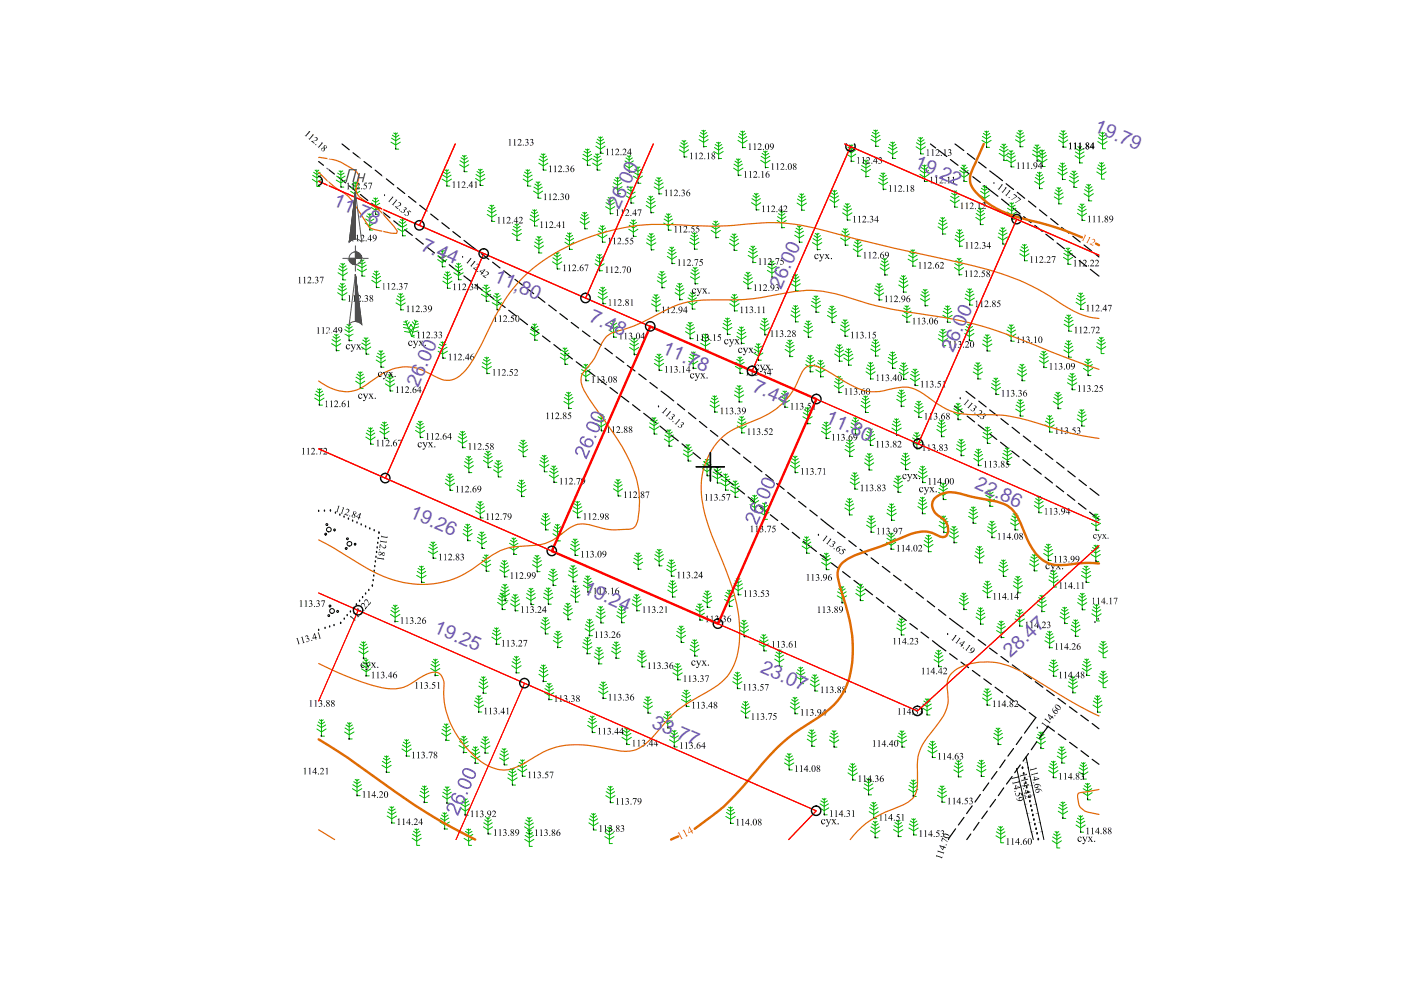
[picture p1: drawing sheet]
<svg xmlns="http://www.w3.org/2000/svg" width="297mm" height="210mm" viewBox="0 0 297 210" stroke-linecap="round" stroke-linejoin="round" font-family="sans-serif">
<defs><g id="words">
<g font-size="4.1" fill="#735cb8">
<text x="231.8" y="27.8" transform="rotate(24 231.8 27.8)">19.79</text>
<text x="193.7" y="35.4" transform="rotate(24 193.7 35.4)">19.22</text>
<text x="70.4" y="43.6" transform="rotate(24 70.4 43.6)">11.78</text>
<text x="131.3" y="44.5" transform="rotate(-66 131.3 44.5)">26.00</text>
<text x="89.1" y="52.9" transform="rotate(24 89.1 52.9)">7.44</text>
<text x="104.5" y="59.6" transform="rotate(24 104.5 59.6)">11,80</text>
<text x="165.7" y="61.4" transform="rotate(-66 165.7 61.4)">26.00</text>
<text x="124.7" y="68.2" transform="rotate(24 124.7 68.2)">7.48</text>
<text x="140.2" y="74.8" transform="rotate(24 140.2 74.8)">11.78</text>
<text x="202.1" y="74.8" transform="rotate(-66 202.1 74.8)">26.00</text>
<text x="88.6" y="82.3" transform="rotate(-66 88.6 82.3)">26.00</text>
<text x="159.3" y="82.9" transform="rotate(24 159.3 82.9)">7.44</text>
<text x="174.8" y="89.5" transform="rotate(24 174.8 89.5)">11.80</text>
<text x="206.5" y="103.5" transform="rotate(24 206.5 103.5)">22.86</text>
<text x="86.7" y="109.6" transform="rotate(24 86.7 109.6)">19.26</text>
<text x="123.5" y="125.6" transform="rotate(24 123.5 125.6)">19.24</text>
<text x="91.8" y="134" transform="rotate(24 91.8 134)">19.25</text>
<text x="161" y="142.5" transform="rotate(24 161 142.5)">23.07</text>
<text x="214.2" y="139.5" transform="rotate(-43 214.2 139.5)">28.47</text>
<text x="138" y="154.1" transform="rotate(24 138 154.1)">33.77</text>
</g>
</g></defs>
<g fill="none" stroke="#000" stroke-width=".3">
<path d="M67.6 108.4h.1M68.8 108.4h.1M70.1 108.3h.1M71.1 108.8h.1M72.1 109.2h.1M72.9 109.6h.1M73.9 110.1h.1M74.8 110.5h.1M75.7 110.9h.1M76.6 111.3h.1M77.5 111.7h.1M78.4 112.1h.1"/>
<path d="M79.3 112.5h.1M79.6 119.1h.1M79.7 118.2h.1M79.8 117.1h.1M80 116.2h.1M80.1 115.2h.1M80.2 114.2h.1M80.3 113h.1M67.6 133.6h.1M68.9 133.2h.1M69.9 132.9h.1M70.8 132.6h.1"/>
<path d="M72.2 132.2h.1M73 131.3h.1M73.6 130.5h.1M74.3 129.8h.1M74.9 129h.1M75.6 128.2h.1M76.2 127.5h.1M76.9 126.7h.1M77.5 125.9h.1M78.2 125.2h.1M79 124.2h.1M79.1 123.1h.1"/>
<path d="M79.2 122.1h.1M79.3 121.1h.1M79.5 120.1h.1"/>
</g>
<g fill="none" stroke="#000" stroke-width=".25">
<path d="M67.6 34.2l1 .9M69.3 35.7l1.6 1.2M71.7 37.5l1.6 1.3M72.5 30.5l1.5 1.3M74 39.4l1.6 1.2M74.8 32.4l1.6 1.2M77.2 34.2l1.6 1.3M79.5 36.1l1.6 1.2M81.9 37.9l1.6 1.3M84.2 39.8l1.6 1.2M197.3 30.5l1.1 .9M199.1 32l1.6 1.2"/>
<path d="M201.5 33.8l1.6 1.3M202.5 30.5l1.8 1.4M203.9 35.6l1.6 1.3M205.1 32.6l1.6 1.2M206.2 37.5l1.7 1.2M207.5 34.4l1.6 1.2M208.6 39.3l3 2.3M209.8 36.2l2.8 2.1M213.3 38.9l1.6 1.3M76.4 41.2l1.6 1.3M78.8 43.1l1.5 1.3M81.1 45l1.6 1.2"/>
<path d="M83.5 46.8l1.5 1.2M85.8 48.7l1.6 1.2M86.6 41.7l1.6 1.2M88.2 50.5l1.5 1.3M89 43.5l1.6 1.2M90.6 52.4l1.5 1.2M91.3 45.4l1.6 1.2M92.9 54.3l1.5 1.2M93.7 47.2l1.6 1.3M95.3 56.1l2.2 1.8M96 49.1l1.6 1.2M98.3 58.5l1.6 1.2"/>
<path d="M98.4 51l2.9 2.2M102 53.8l1.6 1.2M104.4 55.6l1.6 1.2M106.8 57.4l1.6 1.2M109.2 59.2l1.6 1.3M212.3 42.2l1.6 1.3M214.7 44.1l1.6 1.2M215.7 40.8l1.6 1.2M217 45.9l1.6 1.3M218.1 42.6l1.5 1.3M219.4 47.8l1.6 1.3M220.4 44.5l1.6 1.3"/>
<path d="M221.7 49.7l1.7 1.2M222.8 46.4l1.5 1.2M224.1 51.5l1.6 1.2M225.1 48.2l1.6 1.2M226.5 53.4l1.5 1.2M227.5 50.1l1.5 1.2M228.8 55.2l1.6 1.3M229.8 51.9l1.6 1.3M231.2 57.1l1.8 1.4M232.2 53.8l.8 .7M100.7 60.3l1.6 1.3M103.1 62.1l1.6 1.3"/>
<path d="M105.5 64l1.6 1.2M107.9 65.8l1.6 1.2M110.3 67.6l1.5 1.2M111.6 61l1.6 1.3M112.6 69.4l1.7 1.3M114 62.9l1.5 1.2M115 71.2l1.6 1.3M116.3 64.7l1.6 1.2M117.4 73.1l1.6 1.2M118.7 66.5l1.6 1.2M119.8 74.9l1.6 1.2M121.1 68.4l1.6 1.2"/>
<path d="M122.2 76.7l1.6 1.2M123.5 70.2l1.6 1.2M124.6 78.5l1.6 1.3M125.9 72l1.6 1.2M128.3 73.8l1.5 1.2M130.6 75.6l1.6 1.2M133 77.5l1.6 1.2M135.4 79.3l1.6 1.2M127 80.3l1.5 1.3M129.3 82.2l1.6 1.2M131.7 84l1.6 1.2M134.1 85.8l1.6 1.2"/>
<path d="M136.5 87.6l2.6 2.1M137.8 81.1l1.6 1.2M139.9 90.3l1.6 1.3M140.2 82.9l2.6 2.1M142.2 92.2l1.6 1.3M143.6 85.6l1.6 1.3M144.6 94.1l1.5 1.2M146 87.5l1.5 1.3M146.9 96l1.6 1.2M148.3 89.4l1.6 1.2M149.3 97.9l1.5 1.2M150.6 91.3l1.6 1.2"/>
<path d="M151.6 99.7l1.6 1.3M153 93.1l1.5 1.3M155.3 95l1.6 1.3M157.6 96.9l1.6 1.2M160 98.8l1.5 1.2M202.4 86.1l1.9 1.5M204.8 83l1.9 1.5M205.1 88.2l1.5 1.3M207.4 90.1l1.6 1.2M207.5 85l1.6 1.3M209.8 91.9l1.5 1.3M209.8 86.9l1.7 1.2"/>
<path d="M212.1 93.8l1.6 1.2M212.2 88.8l1.6 1.2M214.5 95.6l1.6 1.3M214.6 90.6l1.6 1.3M216.9 97.5l1.5 1.2M217 92.5l1.5 1.2M219.2 99.3l1.6 1.2M219.3 94.3l1.6 1.2M221.7 96.2l1.5 1.2M224 98l1.6 1.2M226.4 99.9l1.6 1.2M154 101.6l1.5 1.3"/>
<path d="M156.3 103.5l1.6 1.2M158.6 105.4l1.6 1.2M161 107.2l1.5 1.3M162.3 100.6l1.6 1.3M163.3 109.1l1.6 1.3M164.7 102.5l1.5 1.3M165.7 111l1.5 1.3M167 104.4l1.6 1.3M168 112.9l1.5 1.2M169.3 106.3l1.6 1.2M170.3 114.8l2.8 2.1M171.7 108.2l1.6 1.2"/>
<path d="M173.9 117.6l1.6 1.2M174 110l2.8 2.2M176.3 119.4l1.6 1.2M177.6 112.8l1.6 1.2M180 114.6l1.5 1.3M182.3 116.5l1.6 1.2M184.7 118.3l1.6 1.2M221.6 101.2l1.5 1.2M223.9 103l1.6 1.3M226.3 104.9l1.6 1.2M228.6 106.7l1.7 1.3M228.8 101.7l1.5 1.3"/>
<path d="M231 108.6l2 1.5M231.1 103.5l1.9 1.5M178.6 121.2l1.7 1.2M181.1 123.1l1.5 1.1M183.4 124.9l1.6 1.2M185.8 126.7l1.6 1.2M187.1 120.1l1.6 1.2M188.2 128.5l1.5 1.3M189.4 122l1.7 1.1M190.5 130.3l1.7 1.3M191.9 123.8l1.5 1.2M192.9 132.2l1.6 1.2"/>
<path d="M194.2 125.6l1.6 1.2M195.3 134l1.6 1.3M196.6 127.4l1.6 1.3M197.7 135.8l2.8 2.2M199 129.2l1.5 1.3M201.3 131.1l2.9 2.1M201.3 138.6l1.6 1.2M205 133.8l1.6 1.2M207.4 135.6l1.6 1.2M209.8 137.4l1.6 1.2M212.2 139.2l1.6 1.2M203.8 140.4l1.6 1.2"/>
<path d="M206.2 142.2l1.6 1.1M208.6 143.9l1.6 1.2M211 145.7l1.6 1.2M213.4 147.5l1.6 1.2M214.6 141l1.6 1.2M214.9 158.7l-1.2 1.6M215.8 149.3l1.6 1.2M216.6 156.3l-1.1 1.6M217 142.7l1.7 1.2M218.1 159.8l-1.2 1.6M218.2 151.1l1.4 1-2.4 3.3M219.5 144.5l1.6 1.2"/>
<path d="M219.8 157.3l-1.1 1.7M221.9 146.3l1.6 1.2M222.1 154l1.5 1M222.3 154l-1.9 2.5M224.3 148.1l1.6 1.2M224.4 155.6l1.6 1.2M226.7 149.9l1.6 1.1M226.8 157.4l1.6 1.2M229.2 151.6l1.6 1.2M229.2 159.2l1.6 1.2M231.6 153.4l1.4 1.1M202.6 175.7l-1.5 2.3"/>
<path d="M204.4 173.3l-1.2 1.6M205.8 176.8l-.8 1.2M206.1 170.9l-1.2 1.6M207.6 174.4l-1.2 1.6M207.9 168.4l-1.2 1.7M209.3 172l-1.1 1.6M209.6 166l-1.2 1.6M211.1 169.5l-1.2 1.6M211.4 163.6l-1.2 1.6M212.8 167l-1.1 1.7M213.1 161.1l-1.1 1.7M214.6 164.6l-1.2 1.6"/>
<path d="M216.3 162.2l-1.2 1.6M231.6 161l1.4 1.1"/>
</g>
<g fill="none" stroke="#00b800" stroke-width=".21">
<path d="M66.2 38l1 .7 1-.7M66.3 37.2l.9 .5 .9-.5M66.5 36.5l.7 .5 .7-.5M66.8 36.1l.4 .3 .4-.3M67.2 36v3.5h.6M71.3 38.2l1 .6 .9-.6M71.4 37.3l.9 .6 .9-.6M71.6 36.7l.7 .4 .6-.4M71.9 36.2l.4 .3 .4-.3M72.3 36.2v3.5h.6M74.4 39.7l.9 .6 .9-.6M74.6 39.1l.7 .4 .7-.4"/>
<path d="M74.9 38.6l.4 .3 .4-.3M75.3 38.6v3.4h.6M82.9 30.1l1 .6 1-.6M83 29.3l.9 .5 .9-.5M83.2 28.7l.7 .4 .7-.4M83.5 28.2l.4 .3 .4-.3M83.9 28.2v3.4h.6M93.7 38l1 .6 1-.6M93.9 37.1l.8 .6 .9-.6M94 36.5l.7 .4 .7-.4M94.3 36l.4 .3 .4-.3M94.7 35.9v3.6h.7"/>
<path d="M97.5 34.9l.9 .6 1-.6M97.5 34.1l.9 .5 .9-.5M97.7 33.4l.7 .5 .7-.5M98 33l.4 .2 .4-.2M98.4 32.9v3.5h.7M100.8 37.8l1 .6 1-.6M100.9 37l.9 .5 .9-.5M101.1 36.4l.7 .4 .7-.4M101.4 35.9l.4 .3 .4-.3M101.8 35.9v3.4h.6M110.9 38l1 .6 1-.6M111 37.1l.9 .6 .9-.6"/>
<path d="M111.2 36.5l.7 .4 .7-.4M111.5 36l.4 .3 .4-.3M111.9 35.9v3.6h.7M113.2 39.7l.9 .5 .9-.5M113.4 39l.7 .5 .7-.5M113.7 38.6l.4 .3 .4-.3M114.1 38.5v3.5h.6M114.2 34.6l1 .6 1-.6M114.3 33.7l.9 .6 .9-.6M114.5 33.1l.7 .4 .7-.4M114.8 32.6l.4 .3 .4-.3M115.2 32.6v3.5h.6"/>
<path d="M123.5 33.6l1 .6 1-.6M123.6 32.7l.9 .6 .9-.6M123.8 32.1l.7 .4 .7-.4M124.1 31.6l.4 .3 .4-.3M124.5 31.6v3.5h.7M125.6 34.6l1 .6 1-.6M125.7 33.7l.9 .6 .9-.6M125.9 33.1l.7 .4 .7-.4M126.2 32.6l.4 .3 .4-.3M126.3 31l1 .6 1-.6M126.4 30.1l.9 .6 .9-.6M126.6 29.5l.7 .5 .7-.5"/>
<path d="M126.6 32.6v3.5h.7M126.9 29l.4 .3 .4-.3M127.3 29v3.5h.6M129.9 39.6l1 .6 1-.6M130 38.7l.9 .6 .9-.6M130.2 38.1l.7 .4 .7-.4M130.5 37.6l.4 .3 .4-.3M130.9 37.6v3.5h.7M132.4 35l1 .6 1-.6M132.5 34.1l.9 .6 .9-.6M132.7 33.5l.7 .5 .7-.5M133 33l.4 .3 .4-.3"/>
<path d="M133.4 39.6l.4 .3 .4-.3M133.4 33v3.5h.6M133.8 39.5v3.6h.6M134.3 37.3l1 .7 .9-.7M134.4 36.5l.9 .6 .8-.6M134.6 35.9l.7 .4 .6-.4M134.9 35.4l.4 .3 .4-.3M135.3 35.3v3.6h.6M138.7 39.6l1 .6 1-.6M138.8 38.8l.9 .5 .9-.5M139 38.1l.7 .5 .7-.5M139.3 37.7l.4 .2 .4-.2"/>
<path d="M139.7 37.6v3.5h.6M144 31.8l1 .6 1-.6M144.1 30.9l.9 .6 .9-.6M144.4 30.3l.6 .4 .7-.4M144.6 29.8l.4 .3 .4-.3M145 29.8v3.5h.7M148.2 29.6l1 .6 1-.6M148.3 28.7l.9 .6 .9-.6M148.5 28.1l.7 .4 .7-.4M148.8 27.6l.4 .3 .4-.3M149.2 27.6v3.5h.6M151.3 32.1l1.1 .6 .9-.6"/>
<path d="M151.5 31.3l.9 .5 .8-.5M151.6 30.6l.8 .5 .6-.5M151.9 30.2l.5 .2 .3-.2M152.4 30.1v3.5h.6M155.5 35.6l1 .7 1-.7M155.6 34.8l.9 .5 .9-.5M155.8 34.2l.7 .4 .7-.4M156.1 33.7l.4 .3 .4-.3M156.5 29.8l.9 .6 1-.6M156.5 33.7v3.5h.6M156.5 29l.9 .5 .9-.5M156.8 28.3l.6 .4 .7-.4"/>
<path d="M157.1 27.8l.3 .3 .5-.3M157.4 27.8v3.5h.7M161.3 34l1 .6 1-.6M161.4 33.1l.9 .6 .9-.6M161.6 32.5l.7 .5 .7-.5M161.9 32l.4 .3 .4-.3M162.3 32v3.5h.6M179.5 32.7l1 .6 .9-.6M179.6 31.8l.9 .6 .9-.6M179.8 31.2l.7 .5 .6-.5M180 30.7l.5 .3 .3-.3M180.5 30.7v3.5h.6"/>
<path d="M182.6 35.9l1 .6 1-.6M182.7 35.1l.9 .5 .9-.5M182.9 34.5l.7 .4 .7-.4M183.2 34l.4 .2 .4-.2M183.6 33.9v3.5h.6M184.7 29.5l1 .6 .9-.6M184.8 28.7l.9 .6 .9-.6M185 28.1l.7 .4 .7-.4M185.3 27.6l.4 .3 .4-.3M185.7 27.6v3.4h.6M186.3 38.7l.9 .5 1-.5M186.4 37.8l.8 .6 .9-.6"/>
<path d="M186.6 37.2l.6 .4 .7-.4M186.8 36.7l.4 .3 .4-.3M187.2 36.6v3.5h.7M188.3 32.1l1 .6 .9-.6M188.4 31.2l.9 .6 .9-.6M188.6 30.6l.7 .5 .6-.5M188.8 30.1l.5 .3 .4-.3M189.3 30.1v3.5h.6M194.2 31.1l1 .7 1-.7M194.3 30.3l.9 .5 .9-.5M194.5 29.6l.7 .5 .7-.5M194.8 29.2l.4 .3 .4-.3"/>
<path d="M195 37l1 .6 1-.6M195.1 36.2l.9 .5 .9-.5M195.2 29.1v3.5h.6M195.3 35.5l.7 .4 .7-.4M195.6 35l.4 .3 .4-.3M196 35v3.5h.6M203.4 37l1 .6 1-.6M203.5 36.2l.9 .5 .9-.5M203.7 35.5l.7 .4 .7-.4M204 35l.4 .3 .4-.3M204.4 35v3.5h.6M208.1 39.9l.7 .5 .7-.5"/>
<path d="M208.2 29.8l1 .6 .9-.6M208.3 28.9l.9 .6 .9-.6M208.4 39.5l.4 .3 .4-.3M208.5 28.3l.7 .4 .6-.4M208.8 27.8l.4 .3 .4-.3M208.8 39.4v3.5h.6M209.2 27.8v3.4h.6M211.8 32.5l1.1 .6 .9-.6M211.9 31.7l1 .5 .8-.5M212.1 31l.8 .5 .6-.5M212.4 30.6l.5 .3 .3-.3M212.9 30.5v3.5h.6"/>
<path d="M213.4 33.9l1 .6 .9-.6M213.5 33.1l.9 .5 .9-.5M213.7 32.4l.7 .5 .7-.5M214 32l.4 .2 .4-.2M214.4 31.9v3.5h.6M215.3 29.6l1 .6 1-.6M215.4 28.8l.9 .5 .9-.5M215.6 28.2l.7 .4 .7-.4M215.9 27.7l.4 .2 .4-.2M216.3 27.6v3.5h.6M218.9 32.7l1 .6 1-.6M219 31.8l.9 .6 .9-.6"/>
<path d="M219.2 31.2l.7 .5 .7-.5M219.4 38.5l1 .6 1-.6M219.5 30.7l.4 .3 .4-.3M219.5 37.6l.9 .6 .9-.6M219.7 37l.7 .5 .7-.5M219.9 30.7v3.5h.6M220 36.5l.4 .3 .4-.3M220 33.8l1 .6 1-.6M220.1 32.9l.9 .6 .9-.6M220.3 32.3l.7 .5 .7-.5M220.4 36.5v3.5h.6M220.6 31.8l.4 .3 .4-.3"/>
<path d="M221 31.8v3.5h.6M224.1 39.8l.4 .3 .4-.3M224.3 36.5l1 .7 1-.7M224.4 35.7l.9 .6 .9-.6M224.4 29.7l1 .6 1-.6M224.5 39.8v3.4h.6M224.5 28.9l.9 .5 .9-.5M224.6 35.1l.7 .4 .7-.4M224.7 28.2l.7 .5 .7-.5M224.9 34.6l.4 .3 .4-.3M225 27.7l.4 .3 .4-.3M225.3 34.5v3.6h.6"/>
<path d="M225.4 27.7v3.5h.7M226.7 38.2l1 .7 1-.7M226.8 37.4l.9 .5 .9-.5M227 36.7l.7 .5 .7-.5M227.3 36.3l.4 .3 .4-.3M227.7 36.2v3.6h.6M227.9 33l1 .7 1-.7M228 32.2l.9 .6 .9-.6M228.2 31.6l.7 .4 .7-.4M228.5 31.1l.4 .3 .4-.3M228.9 31v3.5h.6M230.2 39.6l.6 .4 .7-.4"/>
<path d="M230.4 39.1l.4 .3 .4-.3M230.8 39.1v3.5h.7M232.5 36.4l1.1 .7 .9-.7M232.6 35.6l1 .6 .8-.6M232.7 30l1.1 .6 .9-.6M232.8 35l.8 .4 .6-.4M232.9 29.2l.9 .6 .9-.6M233 28.6l.8 .4 .6-.4M233.1 34.5l.5 .3 .3-.3M233.3 28.1l.5 .3 .3-.3M233.6 34.5v3.5h.6M233.8 28v3.5h.6"/>
<path d="M71.7 57.8l1 .7 1-.7M71.8 57l.9 .5 .9-.5M72 56.3l.7 .5 .7-.5M72.3 55.9l.4 .3 .4-.3M72.7 55.8v3.6h.6M74.3 40.6l1 .6 1-.6M75.8 57.1l1 .6 .9-.6M75.9 56.2l.9 .6 .8-.6M76.1 55.6l.7 .4 .6-.4M76.4 55.1l.4 .3 .4-.3M76.8 55.1v3.4h.6M77.4 47.3l1 .6 1-.6"/>
<path d="M77.5 46.4l.9 .6 .9-.6M77.7 45.8l.7 .4 .7-.4M78 45.3l.4 .3 .4-.3M78.4 45.3v3.5h.6M78.7 43.9l.9 .7 1-.7M78.7 43.1l.9 .5 .9-.5M78.8 59.4l1 .7 1-.7M78.9 58.6l.9 .6 .9-.6M79 42.5l.6 .4 .7-.4M79.1 58l.7 .4 .7-.4M79.2 42l.4 .3 .5-.3M79.4 57.5l.4 .3 .4-.3"/>
<path d="M79.6 42v3.5h.7M79.8 57.4v3.6h.6M84.3 48.5l1 .6 1-.6M84.5 47.6l.8 .6 .9-.6M84.6 47l.7 .5 .7-.5M84.9 46.5l.4 .3 .4-.3M85.3 46.5v3.5h.7M92.8 55l1 .7 .9-.7M92.9 54.2l.9 .6 .9-.6M93.1 53.6l.7 .4 .6-.4M93.4 53.1l.4 .3 .4-.3M93.8 53v3.6h.6"/>
<path d="M93.9 59.6l1 .6 .9-.6M94 58.8l.9 .5 .9-.5M94.2 58.1l.7 .5 .6-.5M94.5 57.7l.4 .3 .4-.3M94.9 57.6v3.5h.6M96.2 57.8l1 .6 1-.6M96.3 57l.9 .5 .9-.5M96.5 56.3l.7 .5 .7-.5M96.8 55.9l.4 .2 .4-.2M97.2 55.8v3.5h.6M103.3 45.5l1 .6 .9-.6M103.4 44.6l.9 .6 .9-.6"/>
<path d="M103.6 44l.7 .4 .6-.4M103.9 43.5l.4 .3 .4-.3M104.3 43.5v3.4h.6M108.6 49.5l1 .6 1-.6M108.7 48.6l.9 .6 .9-.6M108.9 48l.7 .4 .7-.4M109.2 47.5l.4 .3 .4-.3M109.6 47.5v3.5h.6M112.4 46.4l.9 .6 1-.6M112.4 45.6l.9 .5 .9-.5M112.6 45l.7 .4 .7-.4M112.9 44.5l.4 .3 .4-.3"/>
<path d="M113.1 40.5l1 .6 1-.6M113.3 52.1l1 .6 .9-.6M113.3 44.5v3.4h.7M113.4 51.3l.9 .6 .8-.6M113.6 50.7l.7 .4 .6-.4M113.9 50.2l.4 .3 .4-.3M114.3 50.1v3.5h.6M117.1 55.5l1 .6 1-.6M117.2 54.7l.9 .5 .9-.5M117.4 54l.7 .5 .7-.5M117.7 53.6l.4 .2 .4-.2M118.1 53.5v3.5h.6"/>
<path d="M119.8 51.4l.9 .6 1-.6M119.8 50.5l.9 .6 .9-.6M120.1 49.9l.6 .4 .7-.4M120.3 49.4l.4 .3 .4-.3M120.7 49.4v3.5h.7M123 47l1 .6 1-.6M123.1 46.1l.9 .6 .8-.6M123.3 45.5l.7 .5 .7-.5M123.6 45l.4 .3 .4-.3M124 45v3.5h.6M126.2 55.9l.9 .6 1-.6M126.2 55.1l.9 .5 .9-.5"/>
<path d="M126.4 54.4l.7 .5 .7-.5M126.7 49.8l1 .7 1-.7M126.7 54l.4 .2 .4-.2M126.8 49l.9 .5 .9-.5M127 48.3l.7 .5 .7-.5M127.1 53.9v3.5h.7M127.3 47.9l.4 .3 .4-.3M127.7 47.8v3.6h.7M128.4 43.8l1 .6 .9-.6M128.5 43l.9 .5 .9-.5M128.7 42.3l.7 .5 .6-.5M128.9 41.9l.5 .3 .4-.3"/>
<path d="M129.4 41.8v3.5h.6M132.8 41.6l1 .6 .9-.6M132.9 40.7l.9 .6 .9-.6M133.1 40.1l.7 .4 .7-.4M133.3 48.6l1 .6 1-.6M133.4 47.8l.9 .5 .9-.5M133.6 47.2l.7 .4 .7-.4M133.9 46.7l.4 .2 .4-.2M134.3 46.6v3.5h.6M137 43.6l1 .6 1-.6M137.1 42.7l.9 .6 .9-.6M137.1 51.5l.9 .6 1.1-.6"/>
<path d="M137.2 50.6l.8 .6 .9-.6M137.3 42.1l.7 .4 .7-.4M137.4 50l.6 .5 .8-.5M137.6 41.6l.4 .3 .4-.3M137.7 49.5l.3 .3 .5-.3M138 41.6v3.5h.6M138 49.5v3.5h.7M139.4 59.5l.9 .6 1-.6M139.4 58.7l.9 .5 .9-.5M139.7 58l.6 .5 .7-.5M140 57.6l.3 .2 .5-.2M140.3 57.5v3.5h.7"/>
<path d="M140.7 47.3l1 .6 1-.6M140.8 46.4l.9 .6 .9-.6M141 45.8l.7 .5 .7-.5M141.3 45.3l.4 .3 .4-.3M141.5 54.4l1 .6 .9-.6M141.6 53.5l.9 .6 .8-.6M141.7 45.3v3.5h.6M141.8 52.9l.7 .4 .6-.4M142 52.4l.5 .3 .3-.3M142.5 52.4v3.5h.6M146.2 51.4l1 .5 1-.5M146.3 50.5l.9 .6 .9-.6"/>
<path d="M146.4 58.7l1 .6 .9-.6M146.5 57.8l.9 .6 .9-.6M146.5 49.9l.7 .4 .7-.4M146.7 57.2l.7 .5 .6-.5M146.8 49.4l.4 .3 .4-.3M147 56.7l.4 .3 .4-.3M147.2 49.3v3.5h.7M147.4 56.7v3.5h.6M150.8 48.9l1 .6 .9-.6M150.9 48l.9 .6 .9-.6M151.1 47.4l.7 .4 .6-.4M151.3 46.9l.5 .3 .3-.3"/>
<path d="M151.8 46.9v3.5h.6M154.6 51.6l1.1 .6 .9-.6M154.7 50.7l1 .6 .8-.6M154.9 50.1l.8 .4 .6-.4M155.2 49.6l.5 .3 .3-.3M155.7 49.6v3.5h.6M157.6 59.7l1 .6 1-.6M157.7 58.9l.9 .5 .9-.5M157.9 58.3l.7 .4 .7-.4M158.2 57.7l.4 .3 .4-.3M158.6 57.7v3.5h.7M158.6 54.1l1 .7 1-.7"/>
<path d="M158.7 53.3l.9 .5 .9-.5M158.9 52.7l.7 .4 .7-.4M159.2 52.2l.4 .3 .4-.3M159.3 43l1 .6 1-.6M159.4 42.1l.9 .6 .9-.6M159.6 41.5l.7 .5 .7-.5M159.6 52.2v3.5h.7M159.9 41l.4 .3 .4-.3M160.3 41v3.5h.7M162.7 57.3l1 .6 1-.6M162.8 56.5l.9 .5 .9-.5M163 55.8l.7 .5 .7-.5"/>
<path d="M163.3 55.4l.4 .2 .4-.2M163.7 55.3v3.5h.6M164.8 46.7l.9 .7 1-.7M164.8 45.9l.9 .6 .9-.6M165.1 45.3l.6 .4 .7-.4M165.4 44.8l.3 .3 .5-.3M165.7 44.7v3.6h.7M167.8 59.3l.9 .6 .9-.6M168 58.7l.7 .4 .7-.4M168.3 58.2l.4 .3 .4-.3M168.5 49.9l1 .6 .9-.6M168.6 49l.9 .6 .8-.6"/>
<path d="M168.7 58.2v3.4h.6M168.8 48.4l.7 .4 .6-.4M169 43.1l1 .6 1-.6M169.1 47.9l.4 .3 .3-.3M169.1 42.2l.9 .6 .9-.6M169.3 41.6l.7 .4 .7-.4M169.5 47.8v3.6h.6M169.6 41.1l.4 .3 .4-.3M170 41.1v3.5h.6M172.3 51.4l1 .6 .9-.6M172.4 50.6l.9 .5 .9-.5M172.6 50l.7 .4 .6-.4"/>
<path d="M172.8 49.5l.5 .3 .4-.3M173.3 49.4v3.5h.6M175.9 42.3l1 .7 1-.7M176 41.5l.9 .6 .9-.6M176.2 40.9l.7 .4 .7-.4M176.5 40.4l.4 .3 .4-.3M176.9 40.3v3.6h.6M178.2 50.5l1 .6 1-.6M178.3 49.6l.9 .6 .9-.6M178.5 49l.7 .4 .7-.4M178.6 45.1l1 .7 1-.7M178.7 44.3l.9 .5 1-.5"/>
<path d="M178.8 48.5l.4 .3 .4-.3M178.9 43.6l.7 .5 .7-.5M179.2 48.5v3.5h.6M179.2 43.2l.4 .3 .4-.3M179.6 43.1v3.6h.7M180.9 52.8l1 .6 .9-.6M181 51.9l.9 .6 .9-.6M181.2 51.3l.7 .5 .6-.5M181.4 50.8l.5 .3 .3-.3M181.9 50.8v3.5h.6M186.6 56.8l1 .6 1-.6M186.7 56l.9 .5 .9-.5"/>
<path d="M186.9 55.3l.7 .5 .7-.5M187.2 54.8l.4 .3 .4-.3M187.6 54.8v3.5h.6M190.6 59.6l1 .5 .8-.5M190.8 58.9l.8 .5 .6-.5M191.1 58.5l.5 .3 .3-.3M191.6 58.4v3.5h.6M192.5 54.9l1 .6 1-.6M192.7 54.1l.8 .6 .9-.6M192.9 53.5l.6 .4 .7-.4M193.1 53l.4 .3 .4-.3M193.5 52.9v3.5h.7"/>
<path d="M198.9 48.1l1 .6 1-.6M199 47.3l.9 .5 .9-.5M199.2 46.7l.7 .4 .7-.4M199.5 46.1l.4 .3 .4-.3M199.9 46.1v3.5h.6M201.5 42.4l.9 .7 1-.7M201.5 41.6l.9 .6 .9-.6M201.8 41l.6 .4 .7-.4M202 40.5l.4 .3 .4-.3M202.4 56.7l.9 .7 1-.7M202.4 40.4v3.5h.7M202.4 55.9l.9 .5 .9-.5"/>
<path d="M202.5 50.7l1 .6 .9-.6M202.6 49.9l.9 .5 .8-.5M202.6 55.2l.7 .5 .7-.5M202.8 49.2l.7 .5 .6-.5M202.9 54.8l.4 .3 .5-.3M203.1 48.7l.4 .3 .4-.3M203.3 54.7v3.6h.7M203.5 48.7v3.5h.6M206.9 46.1l1 .6 .9-.6M207 45.3l.9 .5 .8-.5M207.2 44.6l.7 .5 .6-.5M207.4 44.2l.5 .3 .3-.3"/>
<path d="M207.8 41.4l1 .6 1-.6M207.9 44.1v3.5h.6M207.9 40.6l.9 .5 .9-.5M211.6 50.2l1 .7 1-.7M211.7 49.4l.9 .6 .9-.6M211.9 48.8l.7 .4 .7-.4M212.2 48.3l.4 .3 .4-.3M212.6 48.3v3.5h.6M213.5 45l1 .6 1-.6M213.6 44.2l.9 .5 .9-.5M213.8 43.5l.7 .4 .7-.4M214.1 43l.4 .3 .4-.3"/>
<path d="M214.5 43v3.5h.6M216.2 53.8l1 .6 1-.6M216.3 53l.9 .5 .9-.5M216.5 52.3l.7 .4 .7-.4M216.8 51.9l.4 .2 .4-.2M217.2 51.8v3.5h.6M223.5 41.7l1 .6 1-.6M223.6 40.9l.9 .5 .9-.5M223.8 40.3l.7 .4 .7-.4M225.5 54.6l.9 .6 1-.6M225.6 53.7l.8 .6 .9-.6M225.8 53.1l.6 .4 .7-.4"/>
<path d="M226 52.6l.4 .3 .4-.3M226.4 52.5v3.5h.7M228.4 45.2l1 .6 1-.6M228.5 44.4l.9 .5 .9-.5M228.7 43.7l.7 .5 .7-.5M229 43.3l.4 .3 .4-.3M229.4 43.2v3.5h.6M229.8 41.1l1 .6 1-.6M230 40.2l.8 .6 .9-.6M70.3 72.9l1 .5 1-.5M70.4 72l.9 .6 .9-.6M70.6 71.4l.7 .4 .7-.4"/>
<path d="M70.9 70.9l.4 .3 .4-.3M71.3 70.9v3.4h.6M71.6 62.1l1 .6 1-.6M71.7 61.2l.9 .6 .8-.6M71.9 60.6l.7 .4 .7-.4M72.2 60.1l.4 .3 .4-.3M72.6 60.1v3.5h.6M73 70.7l1 .6 1-.6M73.1 69.9l.9 .5 .9-.5M73.3 69.3l.7 .4 .7-.4M73.6 68.8l.4 .2 .4-.2M74 68.7v3.5h.6"/>
<path d="M75.5 80l.9 .5 .9-.5M75.7 79.3l.7 .5 .6-.5M76 78.9l.4 .3 .4-.3M76.4 78.8v3.5h.6M76.6 73.6l1 .6 1-.6M76.7 72.7l.9 .6 .9-.6M76.9 72.1l.7 .5 .7-.5M77.2 71.6l.4 .3 .4-.3M77.6 71.6v3.5h.6M79.8 76.3l1 .7 .9-.7M79.8 75.5l1 .6 .9-.6M80.1 74.9l.7 .4 .6-.4"/>
<path d="M80.3 74.4l.5 .3 .4-.3M80.8 74.3v3.6h.6M82 79.9l.7 .4 .7-.4M82.3 79.4l.4 .3 .4-.3M82.7 79.4v3.5h.6M83.9 64.2l1.1 .6 .9-.6M84.1 63.4l.9 .5 .9-.5M84.2 62.7l.8 .5 .6-.5M84.5 62.3l.5 .2 .3-.2M85 62.2v3.5h.6M86 68l1.2 3.3 .6-.2M86.4 67.9l-.3 .4-.5-.1"/>
<path d="M86.8 68.3l-.5 .6-.8-.1M87.2 68.8l-.6 .8-1-.2M87.6 69.6l-.7 .9-1.1-.2M92.9 74.5l1 .6 1-.6M93 73.6l.9 .6 .9-.6M93.2 73l.7 .4 .7-.4M93.5 72.5l.4 .3 .4-.3M93.9 72.4v3.5h.6M102.1 62.4l1 .6 1-.6M102.2 61.6l.9 .5 .9-.5M102.2 77.7l1 .6 1-.6M102.3 76.9l.9 .5 .9-.5"/>
<path d="M102.4 60.9l.7 .4 .7-.4M102.5 76.2l.7 .5 .7-.5M102.7 60.5l.4 .2 .4-.2M102.8 75.8l.4 .2 .4-.2M103.1 60.4v3.5h.6M103.2 75.7v3.5h.6M104.4 64.2l1 .6 .9-.6M104.4 63.3l1 .6 .9-.6M104.6 62.7l.8 .4 .6-.4M104.9 62.2l.5 .3 .3-.3M105.4 62.2v3.5h.6M112.4 70.7l1 .5 .9-.5"/>
<path d="M112.5 69.8l.9 .6 .9-.6M112.7 69.2l.7 .4 .6-.4M112.9 68.7l.5 .3 .3-.3M113.4 68.7v3.4h.6M118.8 75.7l1 .7 .9-.7M118.9 74.9l.9 .6 .9-.6M119.1 74.3l.7 .4 .6-.4M119.4 73.8l.4 .3 .4-.3M119.8 73.7v3.6h.6M123.2 79.2l1 .6 1-.6M123.3 78.4l.9 .5 .9-.5M123.5 77.7l.7 .5 .7-.5"/>
<path d="M123.8 77.3l.4 .3 .4-.3M124.2 77.2v3.5h.6M126.8 62.9l1 .6 1-.6M126.9 62l.9 .6 .9-.6M127.1 61.4l.7 .4 .7-.4M127.4 60.9l.4 .3 .4-.3M127.8 60.9v3.5h.6M129.1 70l1 .6 1-.6M129.2 69.1l.9 .6 .9-.6M129.4 68.5l.7 .5 .7-.5M129.7 68l.4 .3 .4-.3M130.1 68v3.5h.6"/>
<path d="M133.5 73.7l1 .6 .9-.6M133.6 72.8l.9 .6 .8-.6M133.8 72.2l.7 .4 .6-.4M134 71.7l.5 .3 .3-.3M134.5 71.7v3.5h.6M138.1 64.4l1 .6 1-.6M138.2 63.6l.9 .5 .9-.5M138.4 62.9l.7 .5 .7-.5M138.7 62.5l.4 .3 .4-.3M138.7 77l1 .7 1-.7M138.8 76.2l.9 .6 .9-.6M139 75.6l.7 .4 .7-.4"/>
<path d="M139.1 62.4v3.5h.6M139.3 75.1l.4 .3 .4-.3M139.7 75.1v3.4h.7M143.1 62.1l1 .6 1-.6M143.2 61.2l.9 .6 .9-.6M143.4 60.6l.7 .4 .7-.4M143.7 60.1l.4 .3 .4-.3M144.1 60.1v3.4h.6M145.3 70.3l1 .6 1-.6M145.4 69.5l.9 .5 .9-.5M145.6 68.8l.7 .5 .7-.5M145.8 64l1 .6 1-.6"/>
<path d="M145.9 63.2l.9 .5 .9-.5M145.9 68.4l.4 .3 .4-.3M146 76.6l1 .6 1-.6M146.1 62.5l.7 .5 .7-.5M146.1 75.7l.9 .6 .9-.6M146.3 68.3v3.5h.7M146.3 75.1l.7 .5 .7-.5M146.4 62.1l.4 .3 .4-.3M146.6 74.6l.4 .3 .4-.3M146.8 62v3.5h.6M147 74.6v3.5h.6M148.5 72.8l1.1 .6 .9-.6"/>
<path d="M148.6 71.9l1 .6 .9-.6M148.8 71.3l.8 .5 .6-.5M149.1 70.8l.5 .3 .3-.3M149.6 70.8v3.5h.6M153.2 69.4l1 .6 1-.6M153.3 68.6l.9 .5 .9-.5M153.5 67.9l.7 .5 .7-.5M153.8 67.5l.4 .2 .4-.2M154.2 67.4v3.5h.7M154.7 64.4l1 .6 1-.6M154.8 63.6l.9 .5 .9-.5M155 62.9l.7 .5 .7-.5"/>
<path d="M155.3 62.4l.4 .3 .4-.3M155.7 62.4v3.5h.7M155.9 77.7l1 .6 1-.6M156 76.8l.9 .6 .9-.6M156.2 71.3l1 .6 1-.6M156.2 76.2l.7 .4 .7-.4M156.3 70.5l.9 .5 .9-.5M156.5 75.7l.4 .3 .4-.3M156.5 69.9l.7 .4 .7-.4M156.8 69.3l.4 .3 .4-.3M156.9 75.6v3.6h.6M157.2 69.3v3.5h.6"/>
<path d="M159.8 74.8l1 .7 1-.7M159.9 74l.9 .6 .9-.6M160.1 73.4l.7 .4 .7-.4M160.4 72.9l.4 .3 .4-.3M160.8 72.9v3.5h.6M161.2 69.5l.9 .6 1-.6M161.2 68.7l.9 .5 .9-.5M161.5 68l.6 .5 .7-.5M161.8 67.5l.3 .3 .5-.3M162.1 67.5v3.5h.7M166.5 74.1l1 .6 .9-.6M166.6 73.2l.9 .6 .9-.6"/>
<path d="M166.8 72.6l.7 .5 .6-.5M167 72.1l.5 .3 .4-.3M167.5 72.1v3.5h.6M167.7 60.2l1 .5 1-.5M167.7 66.8l1 .6 .9-.6M167.8 65.9l.9 .6 .8-.6M168 65.3l.7 .4 .6-.4M168.3 64.8l.4 .3 .4-.3M168.7 64.8v3.4h.6M170.4 70l1 .6 .9-.6M170.5 69.2l.9 .5 .9-.5M170.7 68.5l.7 .5 .6-.5"/>
<path d="M170.8 77.3l1 .6 1-.6M170.9 76.5l.9 .5 .9-.5M170.9 68.1l.5 .2 .3-.2M171.1 75.8l.7 .5 .7-.5M171.4 68v3.5h.6M171.4 75.4l.4 .2 .4-.2M171.8 75.3v3.5h.6M172 64.7l1 .6 1-.6M172.1 63.9l.9 .5 .9-.5M172.3 63.2l.7 .5 .7-.5M172.6 62.8l.4 .2 .4-.2M173 78.4l1 .6 1-.6"/>
<path d="M173 62.7v3.5h.7M173.1 77.6l.9 .5 .9-.5M173.3 76.9l.7 .4 .7-.4M173.6 76.5l.4 .2 .4-.2M174 76.4v3.5h.6M175.4 66.9l1 .6 1-.6M175.5 66l.9 .6 .9-.6M175.7 65.4l.7 .4 .7-.4M176 64.9l.4 .3 .4-.3M176.4 64.9v3.5h.6M177 75.1l1 .6 .9-.6M177.1 74.2l.9 .6 .9-.6"/>
<path d="M177.3 73.6l.7 .4 .6-.4M177.5 79.8l.3 .3 .5-.3M177.5 73.1l.5 .3 .4-.3M177.8 79.8v3.4h.7M178 73.1v3.5h.6M178.2 69.8l1 .6 .9-.6M178.3 68.9l.9 .6 .8-.6M178.5 68.3l.7 .4 .6-.4M178.8 67.8l.4 .3 .4-.3M178.9 75.9l1 .6 1-.6M179 75.1l.9 .5 .9-.5M179.2 67.8v3.5h.6"/>
<path d="M179.2 74.5l.7 .4 .7-.4M179.5 74l.4 .3 .4-.3M179.9 73.9v3.5h.7M183.6 78.8l1 .7 .9-.7M183.7 78l.9 .6 .9-.6M183.9 77.4l.7 .4 .7-.4M184.2 76.9l.4 .3 .4-.3M184.6 76.8v3.5h.6M184.6 74l1 .6 1-.6M184.7 73.2l.9 .5 .9-.5M184.9 72.5l.7 .4 .7-.4M185.2 72.1l.4 .2 .4-.2"/>
<path d="M185.4 62.1l1 .6 1-.6M185.5 61.3l.9 .5 .9-.5M185.6 72v3.5h.7M185.7 60.6l.7 .4 .7-.4M186 60.2l.4 .2 .4-.2M186.4 60.1v3.5h.6M188.3 76.6l.9 .6 1-.6M188.3 75.8l.9 .5 .9-.5M188.6 75.1l.6 .5 .7-.5M188.8 74.7l.4 .2 .5-.2M189.2 74.6v3.5h.7M190.5 60.4l1.1 .6 .9-.6"/>
<path d="M190.6 78.9l1 .6 1-.6M190.7 78.1l.9 .6 .9-.6M190.9 77.5l.7 .4 .7-.4M191.2 77l.4 .3 .4-.3M191.3 66.8l1 .6 1-.6M191.4 66l.9 .5 .9-.5M191.6 76.9v3.5h.6M191.6 65.3l.7 .4 .7-.4M191.9 64.9l.4 .2 .4-.2M192.3 64.8v3.5h.6M193.1 79.4l.9 .5 .9-.5M193.3 78.7l.7 .5 .7-.5"/>
<path d="M193.6 78.3l.4 .3 .4-.3M194 78.2v3.5h.6M195.2 63.3l.9 .6 1-.6M195.2 62.5l.9 .5 .9-.5M195.5 61.8l.6 .5 .7-.5M195.7 61.4l.4 .3 .5-.3M196.1 61.3v3.5h.7M198.9 71.8l1 .6 1-.6M199 71l.9 .5 .9-.5M199.2 70.3l.7 .4 .7-.4M199.5 69.9l.4 .2 .4-.2M199.9 66.8l1 .6 1-.6"/>
<path d="M199.9 69.8v3.5h.6M200 66l.9 .5 .9-.5M200.2 65.4l.7 .4 .7-.4M200.5 64.9l.4 .3 .4-.3M200.9 64.8v3.5h.6M204.6 70.7l.9 .6 1-.6M204.6 63.2l1 .6 1-.6M204.6 69.9l.9 .5 .9-.5M204.7 62.4l.9 .5 .9-.5M204.9 69.2l.6 .5 .7-.5M204.9 61.7l.7 .4 .7-.4M205.1 68.7l.4 .3 .5-.3"/>
<path d="M205.2 61.3l.4 .2 .4-.2M205.5 68.7v3.5h.7M205.6 61.2v3.5h.6M206.3 78.9l1 .6 1-.6M206.5 78l.8 .6 .9-.6M206.6 77.4l.7 .5 .7-.5M206.9 76.9l.4 .3 .4-.3M207.3 76.9v3.4h.7M208.3 72.9l1 .6 1-.6M208.4 72.1l.9 .5 .9-.5M208.6 71.5l.7 .4 .7-.4M208.9 71l.4 .2 .4-.2"/>
<path d="M209.3 71v3.4h.7M213.4 70.8l1 .7 1-.7M213.5 70l.9 .5 .9-.5M213.7 69.3l.7 .5 .7-.5M214 68.9l.4 .3 .4-.3M214.4 68.8v3.5h.7M215.7 79.2l1 .6 1-.6M215.8 78.4l.9 .6 .9-.6M216 77.8l.7 .4 .7-.4M216.3 77.3l.4 .3 .4-.3M216.7 77.2v3.5h.6M220.3 76.5l1 .5 1-.5"/>
<path d="M220.4 75.6l.9 .6 .9-.6M220.6 75l.7 .4 .7-.4M220.9 74.5l.4 .3 .4-.3M221.3 74.5v3.4h.7M225.6 74.2l1 .6 .9-.6M225.6 68.7l1 .6 1-.6M225.7 67.9l.9 .6 .9-.6M225.7 73.4l.9 .6 .9-.6M225.8 72.8l.8 .4 .6-.4M225.9 67.3l.7 .4 .7-.4M226.1 72.3l.5 .3 .3-.3M226.2 66.8l.4 .3 .4-.3"/>
<path d="M226.6 72.2v3.5h.6M226.6 66.8v3.4h.6M226.6 79.7l.7 .4 .7-.4M226.9 79.2l.4 .3 .4-.3M227.3 79.2v3.4h.7M228.1 64.1l1.1 .6 .9-.6M228.2 63.3l1 .5 .8-.5M228.4 62.7l.8 .4 .6-.4M228.7 62.1l.5 .3 .3-.3M229.2 62.1v3.5h.6M229.7 78.1l1 .6 1-.6M229.8 77.3l.9 .6 .9-.6"/>
<path d="M230 76.7l.7 .4 .7-.4M230.3 76.2l.4 .3 .4-.3M230.7 76.1v3.5h.6M232.5 73.5l1 .6 .9-.6M232.6 72.6l.9 .6 .9-.6M232.8 72l.7 .5 .6-.5M233.1 71.5l.4 .3 .4-.3M233.5 71.5v3.5h.6M66.7 84.4l1 .6 1-.6M66.8 83.6l.9 .5 .9-.5M67 82.9l.7 .5 .7-.5M67.3 82.5l.4 .2 .4-.2"/>
<path d="M67.7 82.4v3.5h.7M75.4 80.8l1 .6 .9-.6M77.6 92.7l1 .6 .9-.6M77.6 91.8l1 .6 .9-.6M77.9 91.2l.7 .5 .6-.5M78.1 90.7l.5 .3 .4-.3M78.6 90.7v3.5h.6M80.5 91.4l1 .7 1-.7M80.6 90.6l.9 .6 .9-.6M80.8 90l.7 .4 .7-.4M81.1 89.5l.4 .3 .4-.3M81.5 89.5v3.5h.7"/>
<path d="M81.7 81.4l1 .6 1-.6M81.8 80.6l.9 .5 .9-.5M88.1 91.3l1 .6 .9-.6M88.2 90.4l.9 .6 .9-.6M88.4 89.8l.7 .4 .6-.4M88.7 89.3l.4 .3 .4-.3M89.1 89.3v3.5h.6M97.1 93.4l.9 .6 1-.6M97.2 92.6l.8 .5 .9-.5M97.4 91.9l.6 .5 .7-.5M97.7 91.5l.3 .3 .5-.3M98 91.4v3.5h.7"/>
<path d="M98.4 98.7l1 .7 1-.7M98.5 97.9l.9 .5 .9-.5M98.7 97.2l.7 .5 .7-.5M99 96.8l.4 .3 .4-.3M99.4 96.7v3.5h.6M102.5 97.6l1 .7 .9-.7M102.6 96.8l.9 .5 .9-.5M102.8 96.1l.7 .5 .6-.5M103.1 95.7l.4 .3 .4-.3M103.5 95.6v3.5h.6M104.6 99.6l1 .6 1-.6M104.7 98.8l.9 .5 .9-.5"/>
<path d="M104.9 98.1l.7 .5 .7-.5M105.2 97.7l.4 .3 .4-.3M105.6 97.6v3.5h.7M109.9 95.3l1 .6 1-.6M110 94.4l.9 .6 .9-.6M110.2 93.8l.7 .5 .7-.5M110.5 93.3l.4 .3 .4-.3M110.9 93.3v3.5h.6M114.4 98.5l1 .6 1-.6M114.5 97.7l.9 .5 .9-.5M114.7 97l.7 .5 .7-.5M115 96.6l.4 .3 .4-.3"/>
<path d="M115.4 96.5v3.5h.6M116.5 99.9l.9 .6 .9-.6M116.8 99.3l.6 .4 .7-.4M117 98.8l.4 .3 .4-.3M117.4 98.8v3.5h.7M119.5 85.1l1.1 .6 .9-.6M119.6 84.3l1 .5 .9-.5M119.8 83.7l.8 .4 .6-.4M120.1 83.2l.5 .3 .3-.3M120.6 83.1v3.5h.6M126.5 89.8l1 .7 .9-.7M126.6 89l.9 .5 .9-.5"/>
<path d="M126.8 88.3l.7 .5 .6-.5M127.1 87.9l.4 .3 .3-.3M127.5 87.8v3.6h.6M137.7 90.5l1 .6 1-.6M137.8 89.7l.9 .6 .9-.6M138 89.1l.7 .4 .7-.4M138.3 88.6l.4 .3 .4-.3M138.7 88.5v3.5h.6M140.8 93.1l1.1 .6 .9-.6M141 92.2l.9 .6 .8-.6M141.1 91.6l.8 .5 .6-.5M141.4 91.1l.5 .3 .3-.3"/>
<path d="M141.9 91.1v3.5h.6M144.9 96.2l1 .7 1-.7M144.9 95.4l1 .6 .9-.6M145.2 94.8l.7 .4 .7-.4M145.5 94.3l.4 .3 .4-.3M145.9 94.2v3.5h.6M148.9 99.4l1 .6 1-.6M149 98.5l.9 .6 .9-.6M149.2 97.9l.7 .4 .7-.4M149.5 97.4l.4 .3 .4-.3M149.9 97.4v3.5h.6M150.5 85.9l1 .6 1-.6"/>
<path d="M150.6 85l.9 .6 .9-.6M150.8 84.4l.7 .4 .7-.4M151.1 83.9l.4 .3 .4-.3M151.4 99.4l.7 .5 .7-.5M151.5 83.9v3.5h.6M151.7 99l.4 .3 .4-.3M152.1 98.9v3.5h.6M155.7 83.7l1 .6 1-.6M155.8 82.9l.9 .5 .9-.5M156 82.3l.7 .4 .7-.4M156.3 81.8l.4 .2 .4-.2M156.3 90.3l1 .6 .9-.6"/>
<path d="M156.4 89.5l.9 .5 .9-.5M156.6 88.8l.7 .4 .6-.4M156.7 81.7v3.5h.7M156.8 88.3l.5 .3 .3-.3M157.3 88.3v3.5h.6M165.4 84.9l1 .6 1-.6M165.5 84l.9 .6 .9-.6M165.7 83.4l.7 .4 .7-.4M166 82.9l.4 .3 .4-.3M166.4 82.9v3.5h.6M167.6 98.7l1 .6 .9-.6M167.7 97.9l.9 .5 .9-.5"/>
<path d="M167.9 97.2l.7 .5 .6-.5M168.2 96.7l.4 .3 .4-.3M168.6 96.7v3.5h.6M170.2 88.3l1 .6 1-.6M170.3 87.5l.9 .6 .9-.6M170.5 86.9l.7 .4 .7-.4M170.8 86.4l.4 .3 .4-.3M171.2 86.4v3.4h.7M174.2 91.4l1 .7 .9-.7M174.3 90.6l.9 .6 .9-.6M174.5 90l.7 .4 .7-.4M174.8 89.5l.4 .3 .4-.3"/>
<path d="M175.2 89.5v3.5h.6M176.9 81.7l.9 .7 1.1-.7M177 80.9l.8 .5 1-.5M177.2 80.3l.6 .4 .8-.4M179.2 95.3l1 .6 .9-.6M179.3 94.4l.9 .6 .9-.6M179.5 93.8l.7 .4 .6-.4M179.7 93.3l.5 .3 .4-.3M180.2 93.3v3.5h.6M180.4 90.5l1 .6 .9-.6M180.5 89.7l.9 .6 .8-.6M180.7 89.1l.7 .4 .6-.4"/>
<path d="M181 88.6l.4 .3 .4-.3M181.4 88.5v3.5h.6M182.5 85.9l1 .7 1-.7M182.6 85.1l.9 .5 .9-.5M182.8 84.5l.7 .4 .7-.4M183.1 84l.4 .3 .4-.3M183.3 98.1l1 .7 1-.7M183.4 97.3l.9 .6 .9-.6M183.5 83.9v3.6h.7M183.6 92.9l.9 .7 1-.7M183.6 96.6l.7 .5 .7-.5M183.6 92.1l.9 .6 .9-.6"/>
<path d="M183.9 91.5l.6 .4 .7-.4M183.9 96.2l.4 .3 .4-.3M184.2 91l.3 .3 .5-.3M184.3 96.1v3.6h.6M184.5 90.9v3.5h.7M189.1 90.8l1 .6 1-.6M189.2 89.9l.9 .6 .9-.6M189.4 89.3l.7 .4 .7-.4M189.7 88.8l.4 .3 .4-.3M190.1 88.8v3.5h.7M190.1 84.7l1 .6 1-.6M190.2 83.8l.9 .6 .9-.6"/>
<path d="M190.4 83.2l.7 .5 .7-.5M190.7 82.7l.4 .3 .4-.3M191 98l1 .7 1-.7M191.1 97.2l.9 .6 .9-.6M191.1 82.7v3.4h.6M191.3 96.6l.7 .4 .7-.4M191.6 96.1l.4 .3 .4-.3M192 96.1v3.5h.6M193 80.2l1 .7 1-.7M193.4 93.7l1 .6 1-.6M193.5 92.8l.9 .6 .9-.6M193.7 92.2l.7 .5 .7-.5"/>
<path d="M193.8 87l1 .6 1-.6M193.9 86.2l.9 .5 .9-.5M194 91.7l.4 .3 .4-.3M194.1 85.6l.7 .4 .7-.4M194.4 85.1l.4 .2 .4-.2M194.4 91.7v3.5h.6M194.7 100l.9 .5 .9-.5M194.8 85v3.5h.7M194.9 99.4l.7 .4 .7-.4M195.2 98.9l.4 .2 .4-.2M195.6 98.8v3.5h.7M198.6 91.1l1 .6 1-.6"/>
<path d="M198.7 90.2l.9 .6 .9-.6M198.9 89.6l.7 .4 .7-.4M199.2 89.1l.4 .3 .4-.3M199.6 89.1v3.5h.6M202.1 87.5l1 .6 1-.6M202.2 86.7l.9 .5 .9-.5M202.4 86l.7 .4 .7-.4M202.7 85.6l.4 .2 .4-.2M202.8 95.1l1 .6 1-.6M202.9 94.3l.9 .5 .9-.5M203.1 93.6l.7 .5 .7-.5M203.1 85.5v3.5h.7"/>
<path d="M203.4 93.2l.4 .3 .4-.3M203.8 93.1v3.5h.6M206.5 97.2l.9 .6 1-.6M206.5 96.4l.9 .5 .9-.5M206.8 95.7l.6 .5 .7-.5M207.1 95.3l.3 .2 .5-.2M207.4 95.2v3.5h.7M208.4 92.5l.9 .6 1.1-.6M208.4 91.7l.9 .5 1-.5M208.7 91.1l.6 .4 .8-.4M209 90.6l.3 .2 .5-.2M209.3 90.5v3.5h.7"/>
<path d="M210.2 82.1l1 .7 .9-.7M210.3 81.3l.9 .6 .8-.6M210.5 80.7l.7 .4 .6-.4M210.7 80.2l.5 .3 .3-.3M211.2 80.1v3.6h.6M212.6 96.9l1 .7 .9-.7M212.6 96.1l1 .6 .9-.6M212.9 95.5l.7 .4 .6-.4M213.1 95l.5 .3 .4-.3M213.6 95v3.5h.6M215.3 86.7l1 .6 1-.6M215.4 85.9l.9 .5 .9-.5"/>
<path d="M215.6 85.3l.7 .4 .7-.4M215.9 84.8l.4 .2 .4-.2M216.3 84.7v3.5h.7M221.6 90.1l.9 .6 1-.6M221.7 89.3l.8 .5 .9-.5M221.9 88.6l.6 .5 .7-.5M222.2 88.1l.3 .3 .5-.3M222.5 88.1v3.5h.7M223.3 85.1l1 .7 1-.7M223.4 84.3l.9 .5 .9-.5M223.6 83.7l.7 .4 .7-.4M223.9 83.2l.4 .3 .4-.3"/>
<path d="M224.3 83.1v3.6h.7M226.3 81.2l1 .5 1-.5M226.4 80.3l.9 .6 .9-.6M228.4 88.8l1 .7 1-.7M228.5 88l.9 .5 .9-.5M228.7 87.3l.7 .5 .6-.5M229 86.9l.4 .3 .4-.3M229.4 86.8v3.5h.6M90.8 116.9l1 .6 1-.6M90.9 116l.9 .6 .9-.6M91.1 115.4l.7 .5 .7-.5M91.4 114.9l.4 .3 .4-.3"/>
<path d="M91.8 114.9v3.5h.7M94.4 102.4l1 .7 1-.7M94.5 101.6l.9 .6 .9-.6M94.7 101l.7 .4 .7-.4M95 100.5l.4 .3 .4-.3M95.4 100.5v3.5h.6M98.2 113.1l.9 .6 1-.6M98.3 112.3l.8 .5 .9-.5M98.5 111.6l.6 .5 .7-.5M98.8 111.2l.3 .3 .5-.3M99.1 111.1v3.5h.7M100.8 108.3l1 .6 1-.6"/>
<path d="M100.9 107.4l.9 .6 .9-.6M101.1 106.8l.7 .5 .7-.5M101.2 114.8l1 .6 1-.6M101.3 113.9l.9 .6 .9-.6M101.4 106.3l.4 .3 .4-.3M101.5 113.3l.7 .4 .7-.4M101.8 112.8l.4 .3 .4-.3M101.8 106.3v3.5h.6M102.1 119.6l1 .6 1-.6M102.2 112.8v3.5h.6M102.2 118.8l.9 .5 .9-.5M102.4 118.2l.7 .4 .7-.4"/>
<path d="M102.7 117.7l.4 .2 .4-.2M103.1 117.6v3.5h.6M106 120l.9 .5 .9-.5M106.3 119.3l.6 .5 .8-.5M106.6 118.9l.3 .3 .5-.3M106.9 118.8v3.5h.7M108 116l.9 .7 1-.7M108 115.2l.9 .5 .9-.5M108.2 114.6l.7 .4 .7-.4M108.5 114.1l.4 .3 .4-.3M108.9 114v3.6h.7M109.6 103.8l1 .6 .9-.6"/>
<path d="M109.7 102.9l.9 .6 .9-.6M109.9 102.3l.7 .4 .7-.4M110.2 101.8l.4 .3 .4-.3M110.6 101.8v3.5h.6M112.9 119.7l1 .6 1-.6M113 118.9l.9 .5 .9-.5M113.2 118.2l.7 .5 .7-.5M113.5 117.8l.4 .3 .4-.3M113.9 117.7v3.5h.6M114.7 110.8l1 .7 1-.7M114.8 110l.9 .5 .8-.5M115 109.3l.7 .5 .7-.5"/>
<path d="M115.3 108.9l.4 .3 .4-.3M115.7 108.8v3.6h.6M116.5 100.8l.9 .6 1-.6M117.2 113.2l1 .6 1-.6M117.3 112.3l.9 .6 .9-.6M117.5 111.7l.7 .4 .7-.4M117.8 111.2l.4 .3 .4-.3M118.2 111.2v3.5h.6M120.9 116.2l1 .7 1-.7M121 115.4l.9 .6 .9-.6M121.1 119.9l.4 .3 .4-.3M121.2 114.8l.7 .4 .7-.4"/>
<path d="M121.5 108.3l.9 .6 1-.6M121.5 119.9v3.5h.6M121.5 107.4l.9 .6 1-.6M121.5 114.3l.4 .3 .4-.3M121.8 106.8l.6 .4 .7-.4M121.9 114.3v3.5h.7M122 106.3l.4 .3 .5-.3M122.4 106.3v3.5h.7M130 103.6l1 .7 1-.7M130.1 102.8l.9 .5 .9-.5M130.3 102.2l.7 .4 .7-.4M130.6 101.7l.4 .3 .4-.3"/>
<path d="M131 101.6v3.6h.7M134.3 119.2l1 .6 1-.6M134.4 118.4l.9 .5 .9-.5M134.6 117.7l.7 .5 .7-.5M134.9 117.3l.4 .2 .4-.2M135.3 117.2v3.5h.6M138.8 118.4l.9 .7 1-.7M138.9 117.6l.8 .6 .9-.6M139.1 117l.6 .4 .7-.4M139.4 116.5l.3 .3 .5-.3M139.7 116.5v3.5h.7M141.4 119.8l.9 .6 1-.6"/>
<path d="M141.6 119.2l.7 .4 .7-.4M141.9 118.7l.4 .3 .4-.3M142.3 118.7v3.5h.7M151.1 100.9l1 .6 1-.6M151.2 100.1l.9 .5 .9-.5M152.8 102.4l1 .6 1-.6M152.9 101.6l.9 .6 .9-.6M153.1 101l.7 .4 .7-.4M153.4 100.5l.4 .3 .4-.3M153.8 100.5v3.4h.7M154.9 103.9l1 .7 .9-.7M155 103.1l.9 .5 .9-.5"/>
<path d="M155.2 102.4l.7 .5 .6-.5M155.4 102l.5 .3 .4-.3M155.9 101.9v3.6h.6M159 107l1 .6 1-.6M159.1 106.1l.9 .6 .9-.6M159.3 105.5l.7 .5 .7-.5M159.6 105l.4 .3 .4-.3M160 105v3.5h.6M161.1 108.6l1 .6 1-.6M161.2 107.8l.9 .5 .9-.5M161.4 107.1l.7 .5 .7-.5M161.7 106.7l.4 .2 .4-.2"/>
<path d="M162.1 106.6v3.5h.6M170.1 115.8l.9 .6 1-.6M170.1 114.9l.9 .6 .9-.6M170.3 114.3l.7 .5 .7-.5M170.6 113.8l.4 .3 .4-.3M171 113.8v3.5h.7M174.2 119.3l1 .6 .9-.6M174.3 118.4l.9 .6 .9-.6M174.5 117.8l.7 .4 .7-.4M174.8 117.3l.4 .3 .4-.3M175.2 117.3v3.5h.6M179.1 107.7l1 .6 1-.6"/>
<path d="M179.2 106.8l.9 .6 .9-.6M179.4 106.2l.7 .4 .7-.4M179.7 105.7l.4 .3 .4-.3M180.1 105.7v3.5h.6M180.3 102.2l.9 .6 1-.6M180.3 101.3l.9 .6 .9-.6M180.6 100.7l.6 .5 .7-.5M180.8 100.2l.4 .3 .5-.3M181.2 100.2v3.5h.7M183.7 111.3l1 .7 1-.7M183.8 110.5l.9 .6 .9-.6M184 109.9l.7 .4 .7-.4"/>
<path d="M184.3 109.4l.4 .3 .4-.3M184.7 109.3v3.6h.6M188 115l.9 .6 1-.6M188 114.1l.9 .6 .9-.6M188 108.8l1 .6 1-.6M188.1 108l.9 .5 .9-.5M188.3 113.5l.6 .5 .7-.5M188.3 107.4l.7 .4 .7-.4M188.6 113l.3 .3 .5-.3M188.6 106.8l.4 .3 .4-.3M188.9 113v3.5h.7M189 106.8v3.5h.7"/>
<path d="M189.4 102.9l1 .6 1-.6M189.5 102l.9 .6 .9-.6M189.7 101.4l.7 .5 .7-.5M190 100.9l.4 .3 .4-.3M190.4 100.9v3.5h.7M194.6 107.4l1 .6 1-.6M194.6 100.8l1 .6 1-.6M194.7 106.6l.9 .5 .9-.5M194.9 106l.7 .4 .7-.4M195.2 105.5l.4 .2 .4-.2M195.6 105.4v3.5h.6M195.9 115.4l1 .7 .9-.7"/>
<path d="M196 114.6l.9 .6 .8-.6M196.2 114l.7 .4 .6-.4M196.5 113.5l.4 .3 .4-.3M196.9 113.5v3.5h.6M199 104.4l1 .6 1-.6M199.1 103.5l.9 .6 .9-.6M199.1 111.4l1 .6 1-.6M199.2 110.6l.9 .5 .9-.5M199.3 102.9l.7 .5 .7-.5M199.4 109.9l.7 .5 .7-.5M199.6 102.4l.4 .3 .4-.3M199.7 109.4l.4 .3 .4-.3"/>
<path d="M200 102.4v3.5h.6M200.1 109.4v3.5h.6M201.3 113.6l1 .6 .9-.6M201.4 112.7l.9 .6 .9-.6M201.5 112.1l.8 .5 .6-.5M201.8 111.6l.5 .3 .3-.3M202.3 111.6v3.5h.6M205.4 109.5l.9 .6 1-.6M205.4 108.6l.9 .6 .9-.6M205.7 108l.6 .4 .7-.4M206 107.5l.3 .3 .5-.3M206.3 107.4v3.6h.7"/>
<path d="M206.7 117.8l1 .6 1-.6M206.8 117l.9 .5 .9-.5M207 116.3l.7 .5 .7-.5M207.3 115.9l.4 .3 .4-.3M207.7 115.8v3.5h.6M208.9 105.8l1 .7 1-.7M209 105l.9 .5 .9-.5M209.2 104.4l.7 .4 .7-.4M209.3 112.5l1 .6 1-.6M209.4 111.7l.9 .5 .9-.5M209.5 103.9l.4 .3 .4-.3M209.6 111l.7 .5 .7-.5"/>
<path d="M209.9 103.8v3.6h.6M209.9 110.5l.4 .3 .4-.3M210.3 110.5v3.5h.6M211.8 119.8l.9 .6 .9-.6M212 119.2l.7 .5 .7-.5M212.3 118.7l.4 .3 .4-.3M212.7 118.7v3.5h.7M214.2 110.9l1 .6 1-.6M214.3 110l.9 .6 .9-.6M214.5 109.4l.7 .4 .7-.4M214.8 108.9l.4 .3 .4-.3M215.2 108.9v3.5h.7"/>
<path d="M218.3 119.5l1 .6 1-.6M218.4 118.7l.9 .6 .9-.6M218.6 118.1l.7 .4 .7-.4M218.9 117.6l.4 .3 .4-.3M219.3 107.2l1 .6 .9-.6M219.3 117.6v3.4h.6M219.4 106.3l.9 .6 .8-.6M219.6 105.7l.7 .5 .6-.5M219.8 105.2l.5 .3 .3-.3M220.3 105.2v3.5h.6M221.3 117.3l1 .6 .9-.6M221.4 116.5l.9 .6 .8-.6"/>
<path d="M221.6 115.9l.7 .4 .6-.4M221.9 115.4l.4 .3 .4-.3M222.3 115.4v3.4h.6M231.4 117.6l.9 .6 1-.6M231.4 111l1 .5 .9-.5M231.4 116.7l.9 .6 .9-.6M231.5 110.1l.9 .6 .9-.6M231.6 116.1l.7 .4 .7-.4M231.7 109.5l.7 .4 .6-.4M231.9 115.6l.4 .3 .4-.3M232 109l.4 .3 .4-.3M232.3 115.6v3.4h.7"/>
<path d="M232.4 108.9v3.5h.6M76.1 138l1 .7 1-.7M76.2 137.2l.9 .6 .9-.6M76.4 136.6l.7 .4 .7-.4M76.7 136.1l.4 .3 .4-.3M77.1 136.1v3.5h.6M77.2 139.9l.4 .3 .4-.3M77.6 139.8v3.5h.7M82.8 130.3l1 .6 1-.6M82.9 129.4l.9 .6 .9-.6M83.1 128.8l.7 .4 .7-.4M83.4 128.3l.4 .3 .4-.3"/>
<path d="M83.8 128.3v3.5h.6M88.3 122l1.1 .6 .9-.6M88.5 121.2l.9 .5 .9-.5M88.6 120.5l.8 .4 .6-.4M88.9 120.1l.5 .2 .3-.2M89.4 120v3.5h.6M91.9 139.8l.4 .3 .4-.3M92.3 139.7v3.5h.6M104.3 135.1l1 .6 1-.6M104.4 134.2l.9 .6 .9-.6M104.6 133.6l.7 .5 .7-.5M104.9 133.1l.4 .3 .4-.3"/>
<path d="M105.3 133.1v3.5h.6M105.5 127.7l1 .7 1-.7M105.6 126.9l.9 .6 .9-.6M105.8 126.3l.7 .4 .7-.4M106 120.8l.9 .6 1.1-.6M106 125.9l1.1 .6 .9-.6M106.1 125.8l.4 .3 .4-.3M106.2 125.1l.9 .5 .9-.5M106.3 124.4l.8 .4 .6-.4M106.5 125.7v3.5h.6M106.6 123.9l.5 .3 .3-.3M107.1 123.9v3.5h.6"/>
<path d="M108.2 128l1 .6 1-.6M108.3 127.2l.9 .5 .9-.5M108.5 126.5l.7 .5 .7-.5M108.8 139.7l.7 .4 .7-.4M108.8 126.1l.4 .3 .4-.3M109.1 139.2l.4 .3 .4-.3M109.2 126v3.5h.7M109.5 139.1v3.6h.6M111.6 126.7l1 .6 .9-.6M111.7 125.9l.9 .5 .9-.5M111.9 125.2l.7 .4 .6-.4M112.2 124.8l.4 .2 .4-.2"/>
<path d="M112.6 124.7v3.5h.6M114.6 132.9l1 .6 1-.6M114.7 132l.9 .6 .9-.6M114.9 131.4l.7 .5 .7-.5M115.2 126.6l1 .6 1-.6M115.2 130.9l.4 .3 .4-.3M115.3 125.8l.9 .5 .9-.5M115.5 125.1l.7 .5 .7-.5M115.6 130.9v3.5h.6M115.8 124.7l.4 .3 .4-.3M116.2 122.6l1.1 .6 .9-.6M116.2 124.6v3.5h.7"/>
<path d="M116.3 121.8l1 .5 .9-.5M116.5 121.2l.8 .4 .6-.4M116.8 120.7l.5 .3 .3-.3M117.3 120.7v3.4h.6M117.3 135.8l1 .6 1-.6M117.4 135l.9 .5 .9-.5M117.6 134.3l.7 .4 .7-.4M117.9 133.9l.4 .2 .4-.2M118.3 133.8v3.5h.6M119.4 129.9l1 .6 1-.6M119.5 129l.9 .6 .9-.6M119.7 128.4l.7 .5 .7-.5"/>
<path d="M120 127.9l.4 .3 .4-.3M120.4 127.9v3.5h.6M120.5 121.9l1 .6 1-.6M120.6 121l.9 .6 .9-.6M120.8 120.4l.7 .5 .7-.5M121 126.1l1 .6 1-.6M121.1 125.3l.9 .6 .9-.6M121.3 124.7l.7 .4 .7-.4M121.6 124.2l.4 .3 .4-.3M122 124.1v3.5h.6M123.5 137.1l1 .6 1-.6M123.6 136.3l.9 .5 .9-.5"/>
<path d="M123.7 124.1l.9 .6 1-.6M123.7 123.2l.9 .6 .9-.6M123.8 135.6l.7 .5 .7-.5M124 122.6l.6 .5 .7-.5M124 133.3l1 .6 1-.6M124.1 135.2l.4 .3 .4-.3M124.1 132.5l.9 .5 .9-.5M124.2 122.1l.4 .3 .4-.3M124.3 131.8l.7 .4 .7-.4M124.5 135.1v3.5h.7M124.6 131.4l.4 .2 .4-.2M124.6 122.1v3.5h.7"/>
<path d="M125 131.3v3.5h.6M126 139.2l1 .7 1-.7M126.1 138.4l.9 .6 .9-.6M126.3 137.8l.7 .4 .7-.4M126.4 130.6l1 .6 1-.6M126.5 129.8l.9 .5 .9-.5M126.6 137.3l.4 .3 .4-.3M126.7 129.1l.7 .4 .7-.4M127 128.6l.4 .3 .4-.3M127 137.2v3.6h.6M127.4 128.6v3.5h.6M129.7 138l.9 .7 1-.7"/>
<path d="M129.8 137.2l.8 .6 .9-.6M130 136.6l.6 .4 .7-.4M130.3 136.1l.3 .3 .5-.3M130.6 136.1v3.5h.7M130.8 130.5l1 .6 1-.6M130.9 129.7l.9 .6 .9-.6M131.1 129.1l.7 .4 .7-.4M131.4 128.6l.4 .3 .4-.3M131.8 128.5v3.5h.6M134 128l1 .6 1-.6M134.1 127.2l.9 .5 .9-.5M134.3 126.5l.7 .5 .7-.5"/>
<path d="M134.6 126.1l.4 .3 .4-.3M135 126v3.5h.6M135.1 139.9l1 .6 1-.6M135.2 139.1l.9 .5 .9-.5M135.4 138.4l.7 .5 .7-.5M135.7 138l.4 .3 .4-.3M136.1 137.9v3.5h.6M141.4 120.7l.9 .6 1-.6M141.6 125.1l1 .6 1-.6M141.7 124.2l.9 .6 .9-.6M141.9 123.6l.7 .5 .7-.5M142.2 123.1l.4 .3 .4-.3"/>
<path d="M142.6 123.1v3.5h.6M143.4 134.7l1 .6 1-.6M143.5 133.9l.9 .5 .9-.5M143.7 133.2l.7 .5 .7-.5M144 132.8l.4 .3 .4-.3M144.4 132.7v3.5h.6M146.3 137.6l1 .6 1-.6M146.4 136.8l.9 .5 .9-.5M146.6 136.1l.7 .5 .7-.5M146.9 135.7l.4 .2 .4-.2M147.3 135.6v3.5h.6M147.4 130l1 .6 1-.6"/>
<path d="M147.5 129.2l.9 .5 .9-.5M147.7 128.5l.7 .4 .7-.4M148 128.1l.4 .2 .4-.2M148.4 128v3.5h.6M149 127.3l.9 .6 1-.6M149.1 126.4l.8 .6 .9-.6M149.3 125.8l.6 .4 .7-.4M149.5 125.3l.4 .3 .4-.3M149.9 125.3v3.5h.7M153.6 127.1l1 .6 1-.6M153.7 126.2l.9 .6 .9-.6M153.9 125.6l.7 .4 .7-.4"/>
<path d="M154.2 125.1l.4 .3 .4-.3M154.6 125.1v3.5h.7M155.5 124.6l1 .6 1-.6M155.6 123.8l.9 .5 .9-.5M155.8 123.1l.7 .5 .7-.5M156.1 122.7l.4 .2 .4-.2M156.5 122.6v3.5h.6M156.8 133.5l.9 .6 1-.6M156.8 132.7l.9 .5 .9-.5M157.1 132l.6 .5 .7-.5M157.4 131.5l.3 .3 .5-.3M157.7 131.5v3.5h.7"/>
<path d="M161 136.5l.9 .6 1-.6M161 135.7l.9 .5 1-.5M161.2 135l.7 .5 .7-.5M161.5 134.6l.4 .2 .4-.2M161.9 134.5v3.5h.7M164.3 139.7l.9 .7 1-.7M164.3 138.9l.9 .5 .9-.5M164.5 138.3l.7 .4 .7-.4M164.8 137.8l.4 .3 .4-.3M165.2 137.8v3.5h.7M177.5 126.3l1 .6 1-.6M177.6 125.5l.9 .5 .9-.5"/>
<path d="M177.8 124.8l.7 .5 .7-.5M178.1 124.4l.4 .3 .4-.3M178.5 124.3v3.5h.7M181.4 125.8l1 .6 1-.6M181.5 125l.9 .6 .9-.6M181.7 124.4l.7 .4 .7-.4M182 123.9l.4 .3 .4-.3M182.4 123.8v3.5h.6M190.1 133.1l1 .6 1-.6M190.2 132.3l.9 .5 .9-.5M190.4 131.7l.7 .4 .7-.4M190.7 131.2l.4 .3 .4-.3"/>
<path d="M191.1 131.1v3.5h.6M198 139.9l1 .6 1-.6M198.1 139l.9 .6 .9-.6M198.3 138.4l.7 .4 .7-.4M198.6 137.9l.4 .3 .4-.3M199 137.8v3.6h.6M203.4 127.7l.9 .7 1.1-.7M203.5 126.9l.8 .6 .9-.6M203.7 126.3l.6 .4 .8-.4M204 125.8l.3 .3 .5-.3M204.3 125.7v3.5h.7M206.9 130.8l1 .6 1-.6"/>
<path d="M207 130l.9 .6 .9-.6M207.2 129.4l.7 .4 .7-.4M207.5 128.9l.4 .3 .4-.3M207.9 128.8v3.5h.6M208.4 125.2l.9 .6 1.1-.6M208.4 124.3l.9 .6 1-.6M208.7 123.7l.6 .5 .8-.5M209 123.2l.3 .3 .5-.3M209.3 123.2v3.5h.7M211.3 133.7l1 .6 1-.6M211.4 132.8l.9 .6 .8-.6M211.6 132.2l.7 .4 .7-.4"/>
<path d="M211.8 120.7l.9 .6 1-.6M211.9 131.7l.4 .3 .4-.3M212.3 131.7v3.5h.6M214.8 124.2l1 .6 1-.6M214.9 123.3l.9 .6 .9-.6M215.1 122.7l.7 .4 .7-.4M215.2 131.2l1 .7 1-.7M215.3 130.4l.9 .5 .9-.5M215.4 122.2l.4 .3 .4-.3M215.5 129.8l.7 .4 .7-.4M215.8 129.3l.4 .3 .4-.3M215.8 122.2v3.5h.7"/>
<path d="M216.2 129.2v3.6h.6M219.9 128.2l1 .6 1-.6M220 127.3l.9 .6 .9-.6M220.2 126.7l.7 .4 .7-.4M220.5 126.2l.4 .3 .4-.3M220.9 126.2v3.5h.6M221.5 135.8l1 .6 1-.6M221.7 135l.8 .6 .9-.6M221.8 134.4l.7 .4 .7-.4M222.1 133.9l.4 .3 .4-.3M222.4 122.9l1 .7 1-.7M222.5 122.1l.9 .6 .9-.6"/>
<path d="M222.5 133.8v3.5h.7M222.7 121.5l.7 .4 .7-.4M223 121l.4 .3 .4-.3M223 140l.4 .2 .4-.2M223.4 120.9v3.6h.6M223.4 139.9v3.5h.6M224.7 130.7l1 .6 1-.6M224.8 129.9l.9 .5 .9-.5M225 129.2l.7 .5 .7-.5M225.3 128.8l.4 .2 .4-.2M225.7 128.7v3.5h.7M227.1 133.4l.9 .6 1-.6"/>
<path d="M227.2 132.5l.8 .6 .9-.6M227.4 131.9l.6 .5 .7-.5M227.7 131.4l.3 .3 .5-.3M228 131.4v3.5h.7M228.5 127.8l.9 .6 1-.6M228.6 126.9l.8 .6 .9-.6M228.8 126.3l.6 .4 .7-.4M229.1 125.8l.3 .3 .5-.3M229.3 122l1 .6 1-.6M229.4 121.2l.9 .5 .9-.5M229.4 125.8v3.5h.7M229.6 120.5l.7 .4 .7-.4"/>
<path d="M229.9 120.1l.4 .2 .4-.2M230 139.7l.4 .3 .4-.3M230.3 120v3.5h.6M230.4 139.7v3.5h.7M231.5 130.1l1 .7 1-.7M231.6 129.3l.9 .5 .9-.5M231.8 128.7l.7 .4 .7-.4M232.1 128.2l.4 .3 .4-.3M232.5 128.1v3.6h.6M232.9 138l1 .6 1-.6M233 137.1l.9 .6 .9-.6M233.2 136.5l.7 .4 .7-.4"/>
<path d="M233.5 136l.4 .3 .4-.3M233.9 136v3.4h.6M67.2 154.6l1 .6 .9-.6M67.3 153.7l.9 .6 .8-.6M67.5 153.1l.7 .4 .6-.4M67.7 152.6l.5 .3 .3-.3M68.2 152.6v3.5h.6M73.1 155.2l.9 .6 1.1-.6M73.2 154.3l.8 .6 .9-.6M73.4 153.7l.6 .4 .7-.4M73.7 153.2l.3 .3 .5-.3M74 153.2v3.5h.7"/>
<path d="M76.7 141.8l.9 .6 1-.6M76.8 141l.8 .5 .9-.5M77 140.3l.6 .5 .7-.5M85.2 158.8l1 .6 1-.6M85.3 157.9l.9 .6 .9-.6M85.5 157.4l.7 .4 .7-.4M85.8 156.8l.4 .3 .4-.3M86.2 156.8v3.5h.7M91.3 141.7l1 .6 1-.6M91.4 140.9l.9 .5 .9-.5M91.6 140.3l.7 .4 .7-.4M93.6 155.4l1 .7 1-.7"/>
<path d="M93.7 154.6l.9 .6 .9-.6M93.9 154l.7 .4 .7-.4M94.2 153.5l.4 .3 .4-.3M94.6 153.5v3.5h.7M97.3 158.1l1 .6 1-.6M97.5 157.2l.8 .6 .9-.6M97.7 156.6l.6 .5 .7-.5M97.9 156.1l.4 .3 .4-.3M98.3 156.1v3.5h.7M99.9 159.5l.9 .5 .9-.5M100.1 158.8l.7 .5 .7-.5M100.4 158.4l.4 .3 .4-.3"/>
<path d="M100.5 149.5l1 .6 1-.6M100.6 148.6l.9 .6 .9-.6M100.8 158.3v3.5h.6M100.8 148l.7 .4 .7-.4M101.1 147.5l.4 .3 .4-.3M101.5 145.5l1 .6 1-.6M101.5 147.5v3.5h.7M101.6 144.6l.9 .6 .9-.6M101.8 144l.7 .4 .7-.4M101.9 158.2l1 .6 1-.6M102 157.3l.9 .6 .9-.6M102.1 143.5l.4 .3 .4-.3"/>
<path d="M102.2 156.7l.7 .4 .7-.4M102.5 143.5v3.5h.6M102.5 156.2l.4 .3 .4-.3M102.9 156.2v3.5h.6M106 159.9l.9 .5 .9-.5M106.2 159.2l.7 .4 .7-.4M106.5 158.8l.4 .2 .4-.2M106.9 158.7v3.5h.6M108.5 141.1l1 .7 1-.7M108.6 140.3l.9 .5 .9-.5M114.3 143l.9 .6 1-.6M114.3 142.1l.9 .6 .9-.6"/>
<path d="M114.6 141.5l.6 .4 .7-.4M114.8 141l.4 .3 .4-.3M115.2 141v3.5h.7M115.4 146.9l1 .5 1-.5M115.5 146l.9 .6 .9-.6M115.7 145.4l.7 .4 .7-.4M116 144.9l.4 .3 .4-.3M116.4 144.9v3.4h.7M124.6 153.8l1 .6 .9-.6M124.7 153l.9 .5 .8-.5M124.9 152.3l.7 .5 .6-.5M125.2 151.8l.4 .3 .4-.3"/>
<path d="M125.6 151.8v3.5h.6M126.9 146.6l1 .6 1-.6M127 145.7l.9 .6 .9-.6M127.2 145.1l.7 .4 .7-.4M127.5 144.6l.4 .3 .4-.3M127.9 144.6v3.5h.6M131.9 156.3l1 .7 1-.7M132 155.5l.9 .5 .9-.5M132.2 154.9l.7 .4 .7-.4M132.5 154.4l.4 .3 .4-.3M132.9 154.3v3.6h.6M136.4 149.7l1 .6 .9-.6"/>
<path d="M136.5 148.9l.9 .5 .9-.5M136.7 148.3l.7 .4 .6-.4M136.9 147.7l.5 .3 .4-.3M137.4 147.7v3.5h.6M140.6 152.8l1 .7 .9-.7M140.7 152l.9 .5 .9-.5M140.9 151.3l.7 .5 .6-.5M141.2 150.9l.4 .3 .4-.3M141.6 150.8v3.5h.6M141.9 156.8l1.1 .7 .9-.7M142 156l1 .5 .8-.5M142.2 155.4l.8 .4 .6-.4"/>
<path d="M142.5 154.9l.5 .3 .3-.3M142.7 142.7l1 .6 1-.6M142.8 141.8l.9 .6 .9-.6M143 154.9v3.5h.6M143 141.2l.7 .4 .7-.4M143.3 140.7l.4 .3 .4-.3M143.7 140.7v3.4h.6M144.5 148.3l1 .6 1-.6M144.6 147.4l.9 .6 .9-.6M144.8 146.8l.7 .5 .7-.5M145.1 146.3l.4 .3 .4-.3M145.5 146.3v3.5h.6"/>
<path d="M155.4 144.5l.9 .6 1-.6M155.4 143.7l.9 .5 .9-.5M155.7 143l.6 .5 .7-.5M156 142.6l.3 .2 .5-.2M156.3 142.5v3.5h.7M157.1 150.7l1 .6 .9-.6M157.2 149.9l.9 .5 .9-.5M157.4 149.2l.7 .5 .7-.5M157.7 148.8l.4 .3 .4-.3M158.1 148.7v3.5h.6M166.9 159.8l.4 .3 .4-.3M167.3 159.8v3.4h.7"/>
<path d="M167.6 149.8l.9 .7 1-.7M167.6 149l.9 .5 .9-.5M167.9 148.3l.6 .5 .7-.5M168.1 147.9l.4 .3 .5-.3M168.5 147.8v3.5h.7M168.8 143.5l1 .6 .9-.6M168.9 142.6l.9 .6 .8-.6M169.1 142l.7 .4 .6-.4M169.4 141.5l.4 .3 .4-.3M169.8 141.4v3.5h.6M171.2 156.7l.9 .7 1-.7M171.2 155.9l.9 .5 .9-.5"/>
<path d="M171.5 155.2l.6 .5 .7-.5M171.7 154.8l.4 .3 .4-.3M171.8 145l1 .6 .9-.6M171.9 144.2l.9 .5 .9-.5M172.1 143.6l.7 .4 .6-.4M172.1 154.7v3.5h.7M172.3 143.1l.5 .3 .3-.3M172.8 143v3.5h.6M175.9 156.9l.9 .6 1-.6M175.9 156.1l.9 .5 .9-.5M176.1 155.4l.7 .5 .7-.5M176.4 154.9l.4 .3 .4-.3"/>
<path d="M176.8 154.9v3.5h.7M190.2 156.9l1 .6 1-.6M190.3 156.1l.9 .5 1-.5M190.5 155.4l.7 .5 .7-.5M190.8 155l.4 .3 .4-.3M191.2 154.9v3.5h.7M195.6 150.1l1 .6 .9-.6M195.7 149.3l.9 .5 .8-.5M195.9 148.6l.7 .5 .6-.5M196.2 148.2l.4 .3 .4-.3M196.6 148.1v3.5h.6M196.7 159.1l1 .6 1-.6"/>
<path d="M196.8 158.3l.9 .5 .9-.5M197 157.6l.7 .5 .7-.5M197.3 157.2l.4 .3 .4-.3M197.7 157.1v3.5h.6M208.3 148l1 .6 1-.6M208.4 147.2l.9 .5 .9-.5M208.6 146.5l.7 .5 .7-.5M208.9 146.1l.4 .2 .4-.2M209.3 146v3.5h.6M210.7 156.3l.9 .7 1-.7M210.7 155.5l.9 .5 .9-.5M210.9 154.9l.7 .4 .7-.4"/>
<path d="M211.2 154.4l.4 .3 .4-.3M211.6 154.3v3.6h.7M219.7 157.2l1 .6 1-.6M219.8 156.3l.9 .6 .9-.6M220 155.7l.7 .5 .7-.5M220.3 155.2l.4 .3 .4-.3M220.7 155.2v3.5h.6M222.4 141.9l1 .6 1-.6M222.5 141.1l.9 .5 .9-.5M222.7 140.4l.7 .4 .7-.4M224.2 159.5l.9 .5 .9-.5M224.5 158.8l.6 .5 .7-.5"/>
<path d="M224.7 158.4l.4 .2 .5-.2M225.1 158.3v3.5h.7M226.5 145.4l1 .6 1-.6M226.6 144.6l.9 .5 .9-.5M226.8 143.9l.7 .5 .7-.5M227.1 143.5l.4 .3 .4-.3M227.5 143.4v3.5h.6M229.4 141.7l1 .6 1-.6M229.5 140.9l.9 .5 .9-.5M229.7 140.3l.7 .4 .7-.4M231.7 149.5l1 .6 1-.6M231.8 148.6l.9 .6 .9-.6"/>
<path d="M232 148l.7 .5 .7-.5M232.3 147.5l.4 .3 .4-.3M232.7 147.5v3.5h.6M232.9 144.3l1 .6 1-.6M233 143.5l.9 .5 .9-.5M233.2 142.8l.7 .5 .7-.5M233.5 142.3l.4 .3 .4-.3M233.9 142.3v3.5h.6M74.7 167.2l1 .6 1-.6M74.8 166.4l.9 .5 .9-.5M75 165.7l.7 .5 .7-.5M75.3 165.3l.4 .2 .4-.2"/>
<path d="M75.7 165.2v3.5h.7M81 162.3l1 .6 .9-.6M81.1 161.4l.9 .6 .8-.6M81.3 160.8l.7 .4 .6-.4M81.5 160.3l.5 .3 .3-.3M82 160.2v3.5h.6M82.1 173l1 .6 1-.6M82.2 172.2l.9 .5 .8-.5M82.4 171.5l.7 .5 .7-.5M82.7 171.1l.4 .2 .4-.2M83.1 171v3.5h.6M87.4 177.7l.9 .7 1-.7"/>
<path d="M87.5 176.9l.8 .5 .9-.5M87.7 176.2l.6 .5 .7-.5M88 175.8l.3 .3 .5-.3M88.3 175.7v3.5h.7M89 168.6l1 .6 1-.6M89.1 167.8l.9 .5 .9-.5M89.3 167.1l.7 .5 .7-.5M89.6 166.7l.4 .3 .4-.3M90 166.6v3.5h.6M93.3 174.3l1 .6 1-.6M93.4 173.4l.9 .6 .9-.6M93.6 172.8l.7 .5 .7-.5"/>
<path d="M93.8 168.8l1 .6 1-.6M93.9 168l.9 .5 .9-.5M93.9 172.3l.4 .3 .4-.3M94.1 167.3l.7 .5 .7-.5M94.3 172.3v3.5h.6M94.4 166.8l.4 .3 .4-.3M94.8 166.8v3.5h.6M97.7 171.3l.9 .7 1.1-.7M97.7 170.5l.9 .5 .9-.5M98 169.8l.6 .5 .8-.5M98.3 169.4l.3 .3 .5-.3M98.4 177.8l1 .6 1-.6"/>
<path d="M98.5 176.9l.9 .6 .8-.6M98.6 169.3v3.5h.7M98.7 176.3l.7 .4 .7-.4M99 175.8l.4 .3 .4-.3M99.4 175.7v3.5h.6M99.8 160.3l1 .7 1-.7M102.5 175.3l1 .6 .9-.6M102.6 174.5l.9 .5 .9-.5M102.8 173.8l.7 .5 .6-.5M103.1 173.4l.4 .3 .4-.3M103.5 173.3v3.5h.6M105.9 160.7l1 .6 1-.6"/>
<path d="M107.7 164.9l.9 .7 1-.7M107.7 164.1l.9 .6 1-.6M108 163.5l.6 .4 .7-.4M108.2 163l.4 .3 .5-.3M108.6 162.9v3.6h.7M109.8 163.1l.9 .6 1-.6M109.9 162.3l.8 .5 .9-.5M110.1 161.6l.6 .5 .7-.5M110.4 161.1l.3 .3 .5-.3M110.7 161.1v3.5h.7M111.2 175.3l1 .6 1-.6M111.3 178l.9 .6 1-.6"/>
<path d="M111.3 174.5l.9 .5 .9-.5M111.3 177.1l.9 .6 .9-.6M111.5 173.9l.7 .4 .7-.4M111.5 176.5l.7 .4 .7-.4M111.8 173.4l.4 .3 .4-.3M111.8 176l.4 .3 .4-.3M112.2 173.3v3.5h.6M112.2 176v3.5h.7M124.8 174.5l1 .6 1-.6M124.9 173.6l.9 .6 .9-.6M125.1 173l.7 .4 .7-.4M125.4 172.5l.4 .3 .4-.3"/>
<path d="M125.8 172.5v3.5h.6M128.2 177.4l1 .6 1-.6M128.3 176.5l.9 .6 .9-.6M128.4 168.7l1 .6 1-.6M128.5 167.9l.9 .5 .9-.5M128.5 175.9l.7 .4 .7-.4M128.7 167.2l.7 .4 .7-.4M128.8 175.4l.4 .3 .4-.3M129 166.8l.4 .2 .4-.2M129.2 175.4v3.5h.6M129.4 166.7v3.5h.6M153.9 173.1l1 .6 1-.6"/>
<path d="M154 172.3l.9 .5 .9-.5M154.2 171.6l.7 .4 .7-.4M154.5 171.2l.4 .2 .4-.2M154.9 171.1v3.5h.6M166.3 161.8l1 .5 1-.5M166.4 160.9l.9 .6 .9-.6M166.6 160.3l.7 .4 .7-.4M173.7 171.3l1.1 .6 .9-.6M173.9 170.4l.9 .6 .8-.6M174 169.8l.8 .4 .6-.4M174.3 169.3l.5 .3 .3-.3M174.8 169.2v3.6h.6"/>
<path d="M179.8 163.9l1 .6 1-.6M179.9 163l.9 .6 .9-.6M180.1 162.4l.7 .5 .7-.5M180.4 161.9l.4 .3 .4-.3M180.8 161.9v3.5h.6M183.1 167l1.1 .6 .9-.6M183.3 166.2l.9 .6 .8-.6M183.5 165.6l.7 .4 .6-.4M183.7 165.1l.5 .3 .3-.3M184.2 165.1v3.4h.6M184.3 172.1l1 .6 .9-.6M184.4 171.2l.9 .6 .8-.6"/>
<path d="M184.6 176.1l.9 .6 1.1-.6M184.6 170.6l.7 .5 .6-.5M184.7 175.3l.8 .6 .9-.6M184.9 174.7l.6 .4 .7-.4M184.9 170.1l.4 .3 .4-.3M185.2 174.2l.3 .3 .5-.3M185.3 170.1v3.5h.6M185.5 174.1v3.5h.7M189.4 175.9l1.1 .6 .9-.6M189.5 175l1 .6 .8-.6M189.7 174.4l.8 .4 .6-.4M190 173.9l.5 .3 .3-.3"/>
<path d="M190.5 173.9v3.5h.6M192.7 167.3l.9 .7 1-.7M192.7 175.6l1 .5 1-.5M192.7 166.5l.9 .6 .9-.6M192.8 174.7l.9 .6 .9-.6M193 165.9l.6 .4 .7-.4M193 174.1l.7 .4 .7-.4M193.3 165.4l.3 .3 .5-.3M193.3 173.6l.4 .3 .4-.3M193.6 165.4v3.5h.7M193.7 173.6v3.4h.7M198.8 168.6l.9 .6 1-.6"/>
<path d="M198.8 167.8l.9 .5 .9-.5M199.1 167.1l.6 .5 .7-.5M199.3 166.7l.4 .2 .5-.2M199.7 166.6v3.5h.7M202.2 163.2l1 .6 1-.6M202.3 162.4l.9 .5 .9-.5M202.5 161.8l.7 .4 .7-.4M202.8 161.3l.4 .2 .4-.2M203.2 161.2v3.5h.6M207.1 163.2l1 .5 .9-.5M207.2 162.3l.9 .6 .9-.6M207.3 161.7l.8 .4 .6-.4"/>
<path d="M207.6 161.2l.5 .3 .3-.3M208.1 161.2v3.4h.6M211.2 177.2l1 .6 .9-.6M211.2 176.4l1 .5 .9-.5M211.5 175.7l.7 .5 .7-.5M211.8 175.3l.4 .3 .4-.3M212.2 175.2v3.5h.6M222.3 163.4l1.1 .6 .9-.6M222.4 162.6l1 .5 .8-.5M222.6 161.9l.8 .4 .6-.4M222.9 161.4l.5 .3 .3-.3M223.1 178.3l1 .6 .9-.6"/>
<path d="M223.2 177.5l.9 .5 .9-.5M223.4 161.4v3.5h.6M223.4 176.8l.7 .4 .6-.4M223.7 176.3l.4 .3 .4-.3M224.1 176.3v3.5h.6M224.2 160.3l.9 .6 1-.6M224.4 172l.9 .6 1.1-.6M224.5 171.2l.8 .5 .9-.5M224.7 170.6l.6 .4 .8-.4M225 170.1l.3 .2 .5-.2M225.3 170v3.5h.7M228.1 174.9l1 .7 1-.7"/>
<path d="M228.2 174.1l.9 .6 .9-.6M228.4 173.5l.7 .4 .7-.4M228.7 163.7l1 .6 1-.6M228.7 173l.4 .3 .4-.3M228.8 162.8l.9 .6 .9-.6M229 162.2l.7 .4 .7-.4M229.1 172.9v3.5h.6M229.3 161.7l.4 .3 .4-.3M229.6 168.1l1 .6 1-.6M229.7 167.2l.9 .6 .9-.6M229.7 161.7v3.5h.6M229.9 166.6l.7 .4 .7-.4"/>
<path d="M230.2 166.1l.4 .3 .4-.3M230.6 166.1v3.5h.6"/>
</g>
<g fill="#000">
<path d="M215.8 164.8l.7-.2zM216.2 166.7l.7-.1zM216.7 168.7l.7-.2zM217.2 170.6l.6-.2zM217.6 172.6l.7-.2zM217.3 161.8l.6-.2zM218.1 174.5l.6-.2zM217.9 164.7l.6-.2zM218.5 176.4l.7-.1zM218.3 166.6l.6-.1zM218.7 168.6l.7-.2zM219.2 170.5l.6-.1z"/>
<path d="M219.6 172.5l.7-.2zM220 174.5l.7-.2zM220.5 176.4l.6-.2z"/>
<circle cx="216.8" cy="162.9" r=".19"/>
<circle cx="217" cy="164.1" r=".19"/>
<circle cx="217.3" cy="165.1" r=".19"/>
<circle cx="217.5" cy="166" r=".19"/>
<circle cx="217.7" cy="167" r=".19"/>
<circle cx="217.9" cy="168" r=".19"/>
<circle cx="218.1" cy="169" r=".19"/>
<circle cx="218.4" cy="170" r=".19"/>
<circle cx="218.6" cy="170.9" r=".19"/>
<circle cx="218.8" cy="171.9" r=".19"/>
<circle cx="219" cy="172.9" r=".19"/>
<circle cx="219.2" cy="173.9" r=".19"/>
<circle cx="219.4" cy="174.8" r=".19"/>
<circle cx="219.7" cy="175.8" r=".19"/>
<circle cx="219.9" cy="176.8" r=".19"/>
<circle cx="220.1" cy="178" r=".19"/>
</g>
<g fill="none" stroke="#000" stroke-width=".21">
<path d="M72.3 39.7h.1M83.9 31.6h.1M94.7 39.5h.1M98.4 36.4h.1M101.8 39.3h.1M111.9 39.5h.1M115.2 36.1h.1M124.5 35.1h.1M126.6 36.1h.1M127.3 32.5h.1M127.4 32.3h.1M133.4 36.5h.1"/>
<path d="M135.3 38.9h.1M145.1 33.4h.1M149.2 31.2h.1M152.4 33.7h.1M156.5 37.3h.1M157.5 31.4h.1M162.3 35.6h.1M180.5 34.3h.1M183.6 37.5h.1M185.7 31.1h.1M189.3 33.6h.1M195.2 32.6h.1"/>
<path d="M196 38.5h.1M204.4 38.5h.1M209.2 31.3h.1M210.7 38.9h.1M212.9 34h.1M214.4 35.4h.1M216.3 31.2h.1M219.9 34.2h.1M221 35.3h.1M225.3 38.1h.1M225.4 31.2h.1M227.7 39.8h.1"/>
<path d="M228.9 34.6h.1M72.7 59.4h.1M75.4 42.1h.1M76.8 58.5h.1M78.4 48.8h.1M79.7 45.5h.1M81.5 41.5h.1M85.4 50h.1M93.8 56.6h.1M97.3 59.4h.1M98.1 54.6h.1M104.3 46.9h.1"/>
<path d="M109.6 51h.1M113.3 47.9h.1M114.1 42h.1M114.3 53.6h.1M118.2 57.1h.1M120.8 52.9h.1M124 48.6h.1M127.2 57.5h.1M127.8 51.4h.1M129.4 45.4h.1M131 41.1h.1M134.3 50.2h.1"/>
<path d="M138 45.2h.1M138.1 53h.1M139.7 41.2h.1M141.8 48.9h.1M142.5 55.9h.1M147.3 52.9h.1M151.8 50.5h.1M155.7 53.1h.1M159.6 55.7h.1M160.4 44.6h.1M165.8 48.3h.1M169.5 51.4h.1"/>
<path d="M170 44.7h.1M173.3 53h.1M177 44h.1M179.2 52.1h.1M179.7 46.7h.1M181.9 54.4h.1M187.3 40.3h.1M193.5 56.5h.1M199.9 49.7h.1M202.4 43.9h.1M203.4 58.3h.1M203.5 52.3h.1"/>
<path d="M207.9 47.6h.1M208.8 42.9h.1M212.6 51.8h.1M214.5 46.5h.1M217.2 55.3h.1M220.4 40h.1M224.5 43.3h.1M226.4 56h.1M229.4 46.7h.1M230.8 42.6h.1M72.6 63.5h.1M79.8 61h.1"/>
<path d="M85 65.7h.1M87.2 71.3h.1M94.9 61.1h.1M103.1 63.9h.1M103.3 79.2h.1M105.4 65.7h.1M113.4 72.2h.1M119.8 77.3h.1M226.6 70.2h.1M229.2 65.6h.1M103.5 99.1h.1M111 96.9h.1"/>
<path d="M99.4 100.2h.1M105.7 101.1h.1M115.4 100h.1"/>
</g>
<g fill="#000">
<path d="M65.4 27.8l.4 .1-.9 .9 .1 .2-.4-.3h.3l.5-.6 .1-.2zM66.2 28.4l.3 .2-.8 .9v.2l-.3-.3h.2l.7-.7zM66.7 29.2l.3-.2 .4 .3-.2 .5-.9 .1 .5 .4-.2 .1-.6-.5 .7-.1 .4-.2a.29 .29 0 0 0-.1-.4 .29 .29 0 0 0-.3 0zM68.1 30.1l.4 .2-.9 .9 .1 .3-.4-.4 .2 .1 .7-.8zM73.6 38.9l.3-.2v1.3l.2 .1h-.5l.1-.1v-1.1zM74.6 38.9l.4-.2v1.3l.1 .1h-.5l.2-.1v-1.1zM75.6 38.8l.4-.1 .2 .2v.4l-.6 .7 .7-.2-.1 .3h-.8l.6-.7a.31 .31 0 0 0-.1-.5 .31 .31 0 0 0-.4 .2zM77.3 38.7h.5v.2h-.5v.2l.3 .1 .2 .3v.3l-.2 .2a.26 .26 0 0 1-.3 .1 .26 .26 0 0 1-.2-.2 .38 .38 0 0 0 .6-.2 .38 .38 0 0 0-.5-.4zM78.2 38.7h.7l-.5 1.4h-.1l.4-1.2h-.5l-.1 .2zM96 38.6l.4-.2v1.4h.1h-.5h.2v-1.1zM97 38.6l.4-.2v1.4h.1h-.5h.2v-1.1zM97.9 38.7l.4-.3 .3 .3-.1 .5-.5 .5 .7-.1-.1 .2h-.8l.7-.7-.1-.4-.3-.1-.2 .3z"/>
<path d="M100.6 38.6l.4-.2v1.4h.2h-.6l.2-.1v-1zM107.8 29.6l.4-.1v1.3l.2 .1h-.5l.1-.1v-1.1zM108.9 29.6l.3-.1v1.2l.2 .2h-.5l.2-.1v-1.2zM109.8 29.6l.4-.1a.47 .47 0 0 1 .3 .4 .47 .47 0 0 1-.3 .5l-.3 .3 .7-.1-.1 .3h-.8l.6-.8v-.4a.31 .31 0 0 0-.3-.1 .31 .31 0 0 0-.3 .2zM111.4 29.6l.1-.1a.32 .32 0 0 1 .5 .1 .32 .32 0 0 1-.2 .5 .44 .44 0 0 1 .2 .6 .44 .44 0 0 1-.7 0l.5 .1 .1-.2-.1-.4h-.3l.3-.2v-.3l-.3-.1-.2 .2zM112.5 29.5h.1a.32 .32 0 0 1 .4 .1 .32 .32 0 0 1-.1 .5l.2 .1v.3l-.3 .4a.21 .21 0 0 1-.3 0 .21 .21 0 0 1-.1-.2 .31 .31 0 0 0 .6-.1 .31 .31 0 0 0-.4-.4v-.1a.28 .28 0 0 0 .2-.5 .28 .28 0 0 0-.4 .2zM116.4 35.2l.4-.1v1.3l.2 .1h-.5l.1-.1v-1.1zM117.4 35.2l.4-.1v1.3l.2 .1h-.5l.1-.1v-1.1zM118.4 35.2l.5-.1 .2 .2v.3l-.6 .7 .7-.1-.1 .3h-.8l.6-.8v-.4l-.2-.1-.4 .3zM119.9 35.3l.2-.2a.31 .31 0 0 1 .5 .1 .31 .31 0 0 1-.2 .4l.2 .3v.3l-.3 .3a.19 .19 0 0 1-.2 .1 .19 .19 0 0 1-.1-.3 .31 .31 0 0 0 .5-.2 .31 .31 0 0 0-.4-.3l.3-.2v-.2l-.1-.2-.4 .2zM128.5 31.7l.4-.2v1.3l.2 .1h-.5l.1-.1v-1.1zM129.6 31.7l.3-.2v1.2l.2 .2h-.5l.2-.2v-1z"/>
<path d="M130.6 31.6l.3-.1 .3 .3-.1 .4-.5 .6 .7-.2-.1 .3h-.8l.7-.9a.33 .33 0 0 0-.3-.3 .33 .33 0 0 0-.4 .2zM132.1 31.6l.4-.1 .3 .4-.6 .9 .6-.2v.3h-.8l.6-.8a.33 .33 0 0 0-.2-.4 .33 .33 0 0 0-.4 .2zM146.3 32.5l.4-.2v1.4h.2h-.6h.2v-1.1zM147.4 32.5l.3-.2v1.4h.2h-.5h.1v-1.1zM148.3 32.5l.4-.2 .3 .3-.1 .5-.5 .5 .7-.1-.1 .2h-.8l.4-.4 .2-.5a.33 .33 0 0 0-.3-.3 .33 .33 0 0 0-.3 .2zM149.9 32.5l.4-.2v1.4h.2h-.6h.2v-1.1zM157.8 36.4l.4-.1v1.2l.1 .2h-.5l.2-.1v-1.2zM158.7 30.5l.4-.1v1.3l.2 .1h-.6l.2-.1v-1.1zM158.8 36.4l.4-.1v1.3l.2 .1h-.5l.1-.2v-1zM159.8 30.5l.3-.1v1.3l.2 .1h-.5l.2-.1v-1.1zM159.9 36.4l.4-.1 .2 .2-.1 .5-.5 .5 .7-.1-.1 .3h-.8l.6-.8a.3 .3 0 0 0-.2-.5 .3 .3 0 0 0-.4 .3zM161.4 36.4l.4-.1v1.3l.2 .1h-.5l.1-.2v-1.1z"/>
<path d="M160.8 30.4h.4l.2 .2v.4l-.6 .6 .7-.1-.1 .3h-.8l.6-.8a.3 .3 0 0 0-.1-.4 .3 .3 0 0 0-.4 .2zM163.6 34.8l.3-.2v1.3l.2 .1h-.5l.1-.1v-1.1zM164.6 34.8l.4-.2v1.3l.1 .1h-.5l.2-.1v-1.1zM165.6 34.7l.3-.1 .3 .2v.5l-.5 .6 .6-.2-.1 .3h-.8l.5-.5 .2-.4a.3 .3 0 0 0-.3-.4 .3 .3 0 0 0-.3 .3zM181.7 33.4l.4-.1v1.2l.2 .2h-.6l.2-.2v-.9zM182.8 33.4l.3-.1v1.3l.2 .1h-.5l.2-.1v-1.1zM183.7 33.4l.3-.1 .4 .2-.1 .5-.5 .5 .7-.1-.1 .3h-.8l.6-.8a.31 .31 0 0 0-.2-.5 .31 .31 0 0 0-.4 .3zM186.3 33.5l.2-.2a.3 .3 0 0 1 .4 .2 .3 .3 0 0 1-.2 .4l.3 .2v.3l-.4 .3a.19 .19 0 0 1-.2 .1 .19 .19 0 0 1-.1-.3h.1a.3 .3 0 0 0 .5-.1 .3 .3 0 0 0-.4-.4l.1-.1a.24 .24 0 0 0 0-.4 .24 .24 0 0 0-.3 .1zM188.5 39.4l.4-.2v1.4h.2h-.5h.1v-1.1zM189.6 39.4l.3-.2v1.4h.2h-.5h.1v-1.1zM192.2 39.4l.3-.2v1.4h.2h-.5h.1v-1.2zM196.5 31.8l.3-.2v1.3l.2 .1h-.5l.2-.1v-.9z"/>
<path d="M197.3 37.6l.3-.1v1.3l.2 .1h-.5l.1-.1v-1.1zM197.5 31.8l.4-.2v1.3l.1 .1h-.5l.2-.1v-1.1zM198.3 37.6l.4-.1v1.3l.1 .1h-.5l.2-.1v-1.1zM198.5 31.7h.4a.64 .64 0 0 1-.3 1.1l-.1 .1 .7-.1-.1 .2h-.8l.6-.7a.31 .31 0 0 0-.1-.5 .31 .31 0 0 0-.4 .2zM199.3 37.6l.3-.1 .3 .2v.4l-.6 .6 .7-.1-.1 .3h-.8l.6-.8a.29 .29 0 0 0-.1-.5 .29 .29 0 0 0-.4 .3zM200.1 31.8l.3-.2v1.3l.2 .1h-.5l.2-.1v-1.1zM200.9 37.6l.4-.1v1.3l.1 .1h-.5l.2-.1v-1.1zM201.1 31.7a.32 .32 0 0 1 .5 0 .32 .32 0 0 1-.1 .5l.2 .2v.4l-.2 .2h-.5v-.1l.3 .1 .2-.1v-.4l-.3-.2 .3-.2a.27 .27 0 0 0-.2-.3 .27 .27 0 0 0-.3 .1zM201.9 37.6l.4-.1v1.3l.1 .1h-.5l.2-.1v-1.1zM212.2 39l.4 .1-.8 1 .1 .2-.4-.3h.2l.6-.8zM213.1 39.7l.3 .1-.8 1 .1 .2-.4-.4 .2 .1 .6-.7zM215.6 34.6l.4-.2v1.3l.2 .1h-.6l.2-.1v-1.1z"/>
<path d="M216.7 34.6l.3-.2v1.3l.2 .1h-.5l.2-.1v-1.1zM217.7 34.6l.4-.2v1.3l.1 .1h-.5l.2-.1v-1.1zM218.7 35.6l.2 .2h-.2zM226.7 30.4l.3-.2v1.3l.2 .1h-.5l.2-.2-.1-1zM226.7 30.4l.3-.2v1.3l.2 .1h-.5h.2v-1.2zM227.7 30.4l.3-.2v1.3l.2 .1h-.5l.2-.1v-1.1zM227.7 30.4l.4-.2v1.4h.2h-.5l.1-.1v-1zM228.7 30.4l.4-.2v1.3l.1 .1h-.5h.2v-1.2zM228.7 30.4l.4-.2v1.3l.2 .1h-.5l.1-.1v-1.1zM63.3 58.8l.3-.1v1.2l.2 .2h-.5l.2-.1v-1.2zM64.3 58.8l.4-.1v1.3l.2 .1h-.6l.2-.2v-1zM65.2 58.8l.2-.1 .5 .1 .1 .4-.6 .7 .6-.1v.3h-.8l.6-.8-.1-.5h-.3l-.2 .3z"/>
<path d="M66.9 58.7h.1a.31 .31 0 0 1 .4 .1 .31 .31 0 0 1-.1 .5l.2 .1v.3l-.4 .4a.19 .19 0 0 1-.2 .1 .19 .19 0 0 1-.1-.3l.3 .1a.31 .31 0 0 0 .2-.4 .31 .31 0 0 0-.3-.2 .28 .28 0 0 0 .3-.3 .28 .28 0 0 0-.2-.3 .28 .28 0 0 0-.3 .2zM67.9 58.7h.7l-.4 1.4 .3-1.3h-.5l-.2 .2zM74.5 49.9l.4-.2v1.4h.2h-.6h.2v-1.1zM75.6 49.9l.3-.2v1.4h.2h-.5h.1v-1.1zM76.5 49.9l.3-.2 .3 .2 .1 .4-.6 .7 .7-.1-.1 .2h-.8l.6-.8-.2-.4-.4 .3zM83 41.7h.4l-.8 1 .1 .2-.4-.3h.2l.6-.7v-.2zM83.8 42.3l.4 .1-.8 .9v.3l-.3-.4 .2 .1 .6-.8zM84.4 43l.3-.1 .3 .2a.47 .47 0 0 1-.1 .5 .47 .47 0 0 1-.5 .1l-.5 .1 .6 .4-.2 .1-.6-.5 .7-.1 .4-.3a.29 .29 0 0 0 0-.3 .29 .29 0 0 0-.4 0zM85.6 43.9h.5l.1 .5-.4 .1 .1 .4-.3 .2-.6-.1-.1-.3 .2 .1a.32 .32 0 0 0 .5 .1 .32 .32 0 0 0-.1-.5l.3 .1a.25 .25 0 0 0 .2-.4 .25 .25 0 0 0-.4-.1zM86.3 44.9l.5-.3 .4 .4-.5-.3-.2 .1 .2 .7-.1 .2-.5 .1a.24 .24 0 0 1-.2-.1 .24 .24 0 0 1 0-.3 .37 .37 0 0 0 .6 .1 .37 .37 0 0 0-.2-.6zM99.6 54.7l.4 .1-.8 1v.2l-.4-.4 .2 .1 .7-.8zM100.4 55.3l.4 .2-.8 .9v.2l-.3-.3h.1l.7-.8z"/>
<path d="M100.9 56h.1a.42 .42 0 0 1 .6 .3 .42 .42 0 0 1-.5 .5l-.6 .1 .6 .3-.2 .1-.7-.5 1.1-.3a.25 .25 0 0 0 .1-.3 .25 .25 0 0 0-.2-.2zM103 57.6h.4l.2 .5-.3 .2-.8 .2 .6 .3-.2 .2-.6-.6 .7-.1 .4-.2v-.3zM105.5 46.1l.4-.1v1.3l.1 .1h-.5l.2-.1v-1.2zM106.6 46.1l.3-.1v1.2l.2 .2h-.5l.1-.1v-1.2zM107.5 46.1l.5-.1 .2 .2-.1 .5-.5 .5 .7-.1-.1 .3h-.8l.5-.6 .1-.6a.31 .31 0 0 0-.4-.1 .31 .31 0 0 0-.2 .3zM110.1 46.1l.3-.1a.49 .49 0 0 1 .4 .4 .49 .49 0 0 1-.4 .5l-.2 .3 .7-.1-.1 .3h-.8l.6-.8-.1-.4a.31 .31 0 0 0-.3-.1 .31 .31 0 0 0-.2 .3zM114.6 47.1l.3-.2v1.4h.2h-.5h.2v-1.2zM115.3 41.2l.4-.2v1.3l.2 .1h-.5l.1-.1v-1.1zM115.6 47.1l.4-.2v1.3l.1 .1h-.5h.2v-1.2zM116.4 41.2l.3-.2v1.3l.2 .1h-.5l.1-.1v-1.1zM116.6 47h.1a.44 .44 0 0 1 .5 .2 .44 .44 0 0 1-.2 .6l-.3 .4 .6-.2v.3h-.9l.6-.5 .1-.5a.32 .32 0 0 0-.3-.2 .32 .32 0 0 0-.3 .2zM117.3 41.1l.5-.1 .2 .3v.3l-.6 .6h.7l-.1 .2h-.8l.6-.7v-.4a.28 .28 0 0 0-.3-.1 .28 .28 0 0 0-.2 .2z"/>
<path d="M118.9 41.1h.1a.31 .31 0 0 1 .5 .1 .31 .31 0 0 1-.2 .4l.2 .2v.3l-.3 .3a.19 .19 0 0 1-.2 .1 .19 .19 0 0 1-.1-.3l.2 .1a.31 .31 0 0 0 .3-.3 .31 .31 0 0 0-.4-.3 .27 .27 0 0 0 .3-.2 .27 .27 0 0 0-.1-.3 .27 .27 0 0 0-.4 .1zM119.2 47.1l.4-.2v1.4h.2h-.5l.1-.1v-1zM119.4 56.2l.4-.1v1.3l.2 .1h-.5l.1-.1v-1.1zM120.4 56.2l.4-.1v1.3l.2 .1h-.5l.2-.1v-1.1zM121.4 56.3l.1-.2h.4l.2 .2-.1 .6-.5 .4 .7-.1-.1 .3h-.8l.6-.9a.3 .3 0 0 0-.2-.4 .3 .3 0 0 0-.4 .3zM124 56.1h.8l-.5 1.4h-.1l.4-1.2h-.5l-.2 .1zM128.4 56.6l.4-.1v1.3l.1 .1h-.5l.2-.1v-1.1zM129 50.5l.4-.1v1.3l.1 .1h-.5l.2-.1v-1.1zM129.5 56.6l.3-.1v1.2l.2 .2h-.5l.1-.1v-1.2zM130 50.5l.4-.1v1.3l.2 .1h-.6l.2-.1v-1.1zM130.6 44.5l.4-.1v1.3l.2 .1h-.5l.2-.1v-1.1zM130.4 56.6l.5-.1 .2 .2-.2 .6-.4 .4 .7-.1-.1 .3h-.8l.6-.8a.32 .32 0 0 0-.2-.5 .32 .32 0 0 0-.4 .3z"/>
<path d="M131.7 44.5l.3-.1v1.3l.2 .1h-.5l.2-.1v-1.1zM131 50.5l.4-.1 .3 .2-.1 .5-.5 .5 .6-.1v.3h-.8l.6-.8-.1-.5-.5 .3zM132 56.5h.7l-.4 1.4h-.1l.4-1.2h-.6l-.1 .2zM132.8 50.4h.5l-.6 .4 .5 .3v.4l-.2 .2a.22 .22 0 0 1-.3 .2 .22 .22 0 0 1-.2-.3 .37 .37 0 0 0 .6-.3 .37 .37 0 0 0-.6-.3zM132.7 44.5l.4-.1 .3 .3-.1 .3-.6 .6 .7-.1-.1 .3h-.8l.6-.9a.31 .31 0 0 0-.2-.4 .31 .31 0 0 0-.4 .2zM133.8 50.4h.5l-.6 .4 .6 .4-.1 .4-.3 .2a.19 .19 0 0 1-.2 0 .19 .19 0 0 1-.1-.2l.4 .1 .2-.2-.2-.4-.4-.1zM135.3 44.4h.7l-.4 1.4h-.2l.4-1.2h-.5l-.2 .1zM141 40.3l.4-.1v1.3l.1 .1h-.5l.2-.1v-1.1zM142 40.3l.4-.1v1.2l.1 .2h-.5l.2-.1v-1.1zM143 48l.4-.1v1.3l.2 .1h-.6l.2-.2v-1zM143.7 55.1l.4-.2v1.4h.2h-.5h.1v-1.1zM143 40.3l.4-.1a.62 .62 0 0 1 .2 .6 .62 .62 0 0 1-.4 .5l-.1 .1 .7-.1-.1 .3h-.9l.6-.6v-.6a.26 .26 0 0 0-.2-.1 .26 .26 0 0 0-.2 .3z"/>
<path d="M144 48l.4-.1v1.3l.2 .1h-.5l.1-.1v-1.2zM144.5 40.3l.5-.1 .1 .4a.2 .2 0 0 0-.1 .2 .2 .2 0 0 0 .2 .2l-.2 .5-.5 .1v-.2a.33 .33 0 0 0 .6-.1 .33 .33 0 0 0-.4-.4 .27 .27 0 0 0 .3-.2 .27 .27 0 0 0-.2-.3 .27 .27 0 0 0-.3 .1zM144.8 55.1l.3-.2v1.3l.2 .1h-.5h.1v-1.2zM145 48l.5-.1 .2 .1-.1 .6-.5 .5 .7-.1-.1 .3h-.8l.6-.8a.31 .31 0 0 0-.2-.4 .31 .31 0 0 0-.4 .2zM145.7 55.1l.4-.2a.47 .47 0 0 1 .3 .5 .47 .47 0 0 1-.3 .4l-.3 .4 .7-.1-.1 .2h-.8l.6-.7v-.4a.28 .28 0 0 0-.3-.1 .28 .28 0 0 0-.2 .2zM146.8 47.9h.5l-.1 .1h-.4l-.1 .3 .5 .3v.4l-.3 .2a.18 .18 0 0 1-.3 .2 .18 .18 0 0 1 0-.3l.3 .1 .2-.2-.2-.5-.4-.1zM147.3 54.9h.7l-.4 1.4h-.1l.4-1.2h-.5l-.2 .2zM147.8 47.9h.5l-.1 .1h-.4l-.1 .3h.3l.3 .4-.1 .4-.3 .1a.17 .17 0 0 1-.2 .1 .17 .17 0 0 1-.1-.2 .33 .33 0 0 0 .5-.2 .33 .33 0 0 0-.3-.4l-.3-.1zM148.5 54.9h.6l-.1 .3h-.5v.1l.5 .4v.4l-.3 .2a.2 .2 0 0 1-.3 .1 .2 .2 0 0 1-.1-.3l.4 .1a.41 .41 0 0 0 .1-.5 .41 .41 0 0 0-.5-.2zM160.9 54.9l.3-.2v1.3l.2 .1h-.5l.2-.1v-1.1zM161.6 43.7l.4-.1v1.3l.1 .1h-.5l.2-.1v-1.1zM161.9 54.9l.4-.2v1.3l.2 .1h-.5l.1-.1v-1.1z"/>
<path d="M162.6 43.7l.4-.1v1.3l.2 .1h-.6l.3-.2v-.9zM162.9 54.9l.1-.2h.4l.2 .2-.1 .5-.5 .6 .7-.2-.1 .3h-.8l.6-.8a.3 .3 0 0 0-.2-.4 .3 .3 0 0 0-.4 .2zM163.6 43.7l.4-.1 .3 .2-.1 .4-.5 .6 .7-.1-.1 .3h-.8l.6-.9a.3 .3 0 0 0-.2-.4 .3 .3 0 0 0-.4 .2zM164.5 54.7h.7l-.4 1.4h-.2l.5-1.2h-.6l-.2 .2zM165.7 54.7h.5l-.1 .2h-.4l-.1 .2 .6 .4-.1 .5-.3 .1a.18 .18 0 0 1-.2 .1 .18 .18 0 0 1-.1-.3l.3 .1 .2-.1v-.4l-.6-.2zM166.2 43.7l.4-.1 .3 .2-.1 .4-.5 .6 .7-.1-.1 .3h-.8l.6-.9a.31 .31 0 0 0-.2-.4 .31 .31 0 0 0-.4 .2zM180.9 45.9l.4-.1v1.2l.1 .2h-.5l.2-.1v-1.2zM181.9 45.9l.4-.1v1.3l.2 .1h-.5l.2-.2v-1zM183.1 53.6l.4-.2v1.3l.1 .1h-.5l.2-.1v-1.1zM183 45.8h.4l.2 .2-.1 .4-.5 .6 .7-.1-.1 .3h-.8l.6-.8a.3 .3 0 0 0-.2-.5 .3 .3 0 0 0-.4 .2zM184.1 53.6l.4-.2v1.3l.2 .1h-.5l.2-.1v-1.1zM184.5 45.8h.1a.31 .31 0 0 1 .5 .1 .31 .31 0 0 1-.2 .5l.3 .2-.1 .4-.7 .2v-.2h.1a.31 .31 0 0 0 .5-.2 .31 .31 0 0 0-.4-.3l.1-.1a.27 .27 0 0 0 .3-.2 .27 .27 0 0 0-.2-.3 .27 .27 0 0 0-.4 .2z"/>
<path d="M185.1 53.5l.4-.1a.54 .54 0 0 1 .3 .6 .54 .54 0 0 1-.4 .4l-.2 .3 .7-.2-.1 .3h-.8l.5-.7a.32 .32 0 0 0 0-.5 .32 .32 0 0 0-.5 .2zM190.5 39.4l.4-.2 .3 .3-.1 .4-.5 .6 .7-.1-.1 .2h-.8l.7-.8-.2-.4-.5 .2zM194.8 55.7l.4-.2v1.3l.1 .1h-.5h.2v-1.2zM195.8 55.7l.4-.2v1.4h.2h-.6l.2-.1v-1zM196.8 55.6l.1-.1a.48 .48 0 0 1 .6 .4 .48 .48 0 0 1-.4 .6l-.2 .3 .7-.1-.1 .2h-.8l.4-.5 .2-.5a.31 .31 0 0 0-.3-.2 .31 .31 0 0 0-.3 .2zM199.4 55.6l.4-.1a.65 .65 0 0 1-.2 1.1l-.1 .2 .7-.1-.1 .2h-.8l.4-.5 .2-.5a.31 .31 0 0 0-.3-.2 .31 .31 0 0 0-.3 .2zM203.7 43.1l.3-.2v1.3l.2 .1h-.5l.2-.1v-1.1zM204.6 57.5l.4-.2v1.4h.1h-.5l.2-.1v-1zM204.7 43.1l.4-.2v1.4h.2h-.5l.1-.1v-1zM204.7 51.5l.4-.2v1.4h.2h-.6l.2-.1v-1zM205.6 57.5l.4-.2v1.3l.2 .1h-.5l.1-.1v-1.1zM205.7 51.5l.4-.2v1.3l.2 .1h-.5l.2-.1v-1.1z"/>
<path d="M205.7 43.1l.4-.2 .3 .3-.2 .5-.4 .5 .7-.1-.1 .2h-.8l.6-.8a.3 .3 0 0 0-.2-.4 .3 .3 0 0 0-.4 .2zM207.3 43.1l.4-.2v1.4h.2h-.6l.2-.1v-1zM206.6 57.4l.4-.1 .3 .2-.1 .5-.5 .6 .6-.1v.2h-.8l.6-.7a.32 .32 0 0 0-.1-.5 .32 .32 0 0 0-.5 .2zM206.7 51.5l.4-.2 .3 .2-.1 .5-.5 .6 .7-.1-.1 .2h-.8l.6-.8a.32 .32 0 0 0-.1-.4 .32 .32 0 0 0-.5 .2zM208.3 51.4h.1a.31 .31 0 0 1 .4 0 .31 .31 0 0 1-.1 .5l.2 .1 .1 .4-.4 .3a.17 .17 0 0 1-.3 .1 .17 .17 0 0 1 0-.3l.1 .1a.29 .29 0 0 0 .4-.3 .29 .29 0 0 0-.4-.3 .28 .28 0 0 0 .3-.2 .28 .28 0 0 0-.2-.4 .28 .28 0 0 0-.3 .2zM208.4 57.4h.5l-.6 .3 .5 .4v.4l-.3 .2a.18 .18 0 0 1-.3 .1 .18 .18 0 0 1 0-.3v.1a.37 .37 0 0 0 .5-.4 .37 .37 0 0 0-.5-.3zM208.3 43l.4-.1 .3 .3-.2 .5-.4 .5 .6-.1v.2h-.8l.5-.8a.3 .3 0 0 0-.1-.4 .3 .3 0 0 0-.4 .2zM213.9 40.3l.3 .1-.8 1 .1 .2-.4-.3 .2 .1 .6-.8 .1-.2zM214.8 41.3l.3-.2 .6 .6-1.2 .7 1-.7-.4-.3zM215.6 42l.3-.2 .6 .5-1.2 .8 1-.8-.4-.3zM218.4 54.5l.4-.2v1.3l.2 .1h-.5l.2-.1v-1.1zM219.5 54.5l.3-.2v1.3l.2 .1h-.5l.2-.1v-1.1z"/>
<path d="M220.4 54.4l.5-.1 .2 .2-.1 .5-.4 .5 .6-.1-.1 .3h-.8l.7-.9-.2-.4-.5 .3zM222 54.5l.1-.2h.4l.2 .2-.1 .4-.5 .6 .7-.1-.1 .3h-.8l.6-.8a.31 .31 0 0 0-.2-.4 .31 .31 0 0 0-.4 .2zM223.1 54.3h.7l-.4 1.4h-.2l.4-1.2h-.5l-.2 .2zM227.7 55.2l.3-.1v1.3l.2 .1h-.5l.2-.2v-1.1zM228.7 55.2l.4-.1v1.2l.1 .2h-.5l.2-.1v-1.2zM229.7 55.2l.4-.1 .3 .3-.1 .4-.6 .5 .8-.1-.2 .3h-.8l.7-.9a.3 .3 0 0 0-.3-.4 .3 .3 0 0 0-.3 .3zM230.7 45.9l.4-.2v1.3l.1 .1h-.5l.2-.1v-1zM231.7 45.9l.4-.2v1.3l.1 .1h-.5l.2-.1v-1.1zM231.2 55.2l.5-.1 .2 .2-.1 .5-.5 .5 .7-.1-.1 .3h-.8l.6-.8a.31 .31 0 0 0-.1-.5 .31 .31 0 0 0-.5 .3zM232.7 45.9l.4-.2v1.4h.2h-.5l.2-.1v-1zM232.2 55.2l.5-.1 .2 .1-.1 .6-.5 .5 .7-.1-.1 .3h-.8l.7-.9-.2-.4-.4 .3zM67.2 69.5l.4-.2v1.3l.1 .1h-.5h.2v-1.2z"/>
<path d="M68.2 69.5l.4-.2v1.4h.2h-.5h.2v-1.1zM69.2 69.5l.4-.2 .3 .3-.1 .5-.5 .5 .7-.1-.1 .2h-.8l.6-.8a.32 .32 0 0 0-.2-.4 .32 .32 0 0 0-.4 .2zM73.8 62.7l.4-.1v1.3l.1 .1h-.5l.2-.1v-1.2zM74.8 62.7l.4-.1v1.3l.2 .1h-.6l.3-.2v-1zM75.8 62.7l.4-.1 .3 .1-.1 .5-.5 .6 .7-.1-.1 .3h-.8l.6-.8-.1-.5h-.3l-.2 .2zM77.4 62.7a.32 .32 0 0 1 .5 0 .32 .32 0 0 1-.1 .5l.3 .4-.4 .4a.19 .19 0 0 1-.3 .1 .19 .19 0 0 1-.1-.3h.1a.31 .31 0 0 0 .5-.2 .31 .31 0 0 0-.4-.3l.1-.1a.27 .27 0 0 0 .2-.4 .27 .27 0 0 0-.5 .1zM81.1 60.2l.3-.2v1.3l.2 .1h-.5l.2-.1v-1.1zM82.1 60.2l.4-.2v1.3l.2 .1h-.5l.1-.1v-1.1zM83.1 60.1l.3-.1 .4 .2-.1 .5-.5 .6 .7-.2-.1 .3h-.8l.4-.5 .2-.4a.3 .3 0 0 0-.2-.4 .3 .3 0 0 0-.4 .3zM84.7 60.1l.3-.1 .3 .2-.2 .4 .2 .3-.1 .4h-.7h.3a.31 .31 0 0 0 .4-.3 .31 .31 0 0 0-.4-.3 .27 .27 0 0 0 .3-.2 .27 .27 0 0 0-.2-.4 .27 .27 0 0 0-.3 .2zM85.7 60h.7l-.4 1.4 .3-1.2h-.5l-.2 .2zM86.2 64.9l.4-.1v1.3l.2 .1h-.5l.1-.1v-1.1z"/>
<path d="M87.3 64.9l.3-.1v1.2l.2 .2h-.5l.2-.1v-1.2zM88.5 70.4l.4-.1v1.3l.1 .1h-.5l.2-.1v-1zM88.3 64.9l.4-.1 .2 .2v.4l-.6 .6 .7-.1-.1 .3h-.8l.6-.9a.31 .31 0 0 0-.2-.4 .31 .31 0 0 0-.4 .3zM89.5 70.4l.4-.1v1.3l.1 .1h-.5l.2-.1v-1.1zM89.8 64.9l.2-.1a.32 .32 0 0 1 .4 .1 .32 .32 0 0 1-.2 .5l.3 .2a.51 .51 0 0 1-.5 .6l-.3-.1 .1-.1a.32 .32 0 0 0 .6-.2 .31 .31 0 0 0-.5-.3l.3-.2a.25 .25 0 0 0-.1-.4 .25 .25 0 0 0-.4 .2zM90.4 70.5l.2-.2 .5 .2v.5l-.5 .5 .6-.1-.1 .3h-.8l.6-.7a.31 .31 0 0 0-.1-.5 .31 .31 0 0 0-.4 .2zM92 70.5l.4-.2a.32 .32 0 0 1 .2 .3 .32 .32 0 0 1-.1 .3l.2 .1v.4l-.3 .3a.19 .19 0 0 1-.3 .1 .19 .19 0 0 1-.1-.3 .31 .31 0 0 0 .5-.1 .31 .31 0 0 0-.3-.4l.2-.1a.25 .25 0 0 0 0-.4 .25 .25 0 0 0-.4 .1zM93 70.4h.2a.3 .3 0 0 1 .4 0 .3 .3 0 0 1-.1 .5l.2 .2v.3l-.3 .3h-.4l.1-.1a.31 .31 0 0 0 .5-.3 .31 .31 0 0 0-.4-.3h.1a.26 .26 0 0 0 .2-.3 .26 .26 0 0 0-.2-.3 .26 .26 0 0 0-.3 .2zM95.2 75.1l.3-.1v1.3l.2 .1h-.5l.2-.1v-1.1zM96.1 60.3l.4-.2v1.3l.1 .1h-.5l.2-.1v-1.1zM96.2 75.1l.4-.1v1.3l.2 .1h-.6l.2-.2v-.9zM97.2 60.3l.3-.2v1.3l.2 .1h-.5l.1-.1v-1.1z"/>
<path d="M97.2 75.1l.3-.1 .4 .2-.2 .5-.4 .5 .7-.1-.1 .3h-.8l.6-.8a.3 .3 0 0 0-.2-.5 .3 .3 0 0 0-.4 .3zM98.1 60.2l.4-.1 .3 .3-.1 .4-.5 .5h.7l-.1 .2h-.8l.6-.8a.32 .32 0 0 0-.2-.4 .32 .32 0 0 0-.4 .2zM99.7 60.2l.1-.1 .4 .1a.28 .28 0 0 1 .1 .3 .28 .28 0 0 1-.2 .2l.2 .3a.44 .44 0 0 1-.2 .5 .44 .44 0 0 1-.5-.1l.6-.1-.1-.4-.3-.1 .3-.2a.28 .28 0 0 0-.2-.4 .28 .28 0 0 0-.3 .2zM104.5 78.4l.4-.2v1.3l.1 .1h-.5h.2v-1.2zM104.8 67l.3-.2v1.3l.2 .1h-.5h.1v-1.2zM105.5 78.4l.4-.2v1.4h.2h-.5l.1-.1v-1zM105.8 67l.4-.2v1.4h.1h-.5h.2v-1.1zM106.5 78.4l.3-.2 .4 .3-.1 .5-.5 .5 .7-.1-.1 .2h-.8l.6-.7a.32 .32 0 0 0-.1-.5 .32 .32 0 0 0-.5 .3zM106.8 67l.4-.1a.64 .64 0 0 1-.3 1.1l-.1 .1 .7-.1-.1 .2h-.8l.6-.7a.31 .31 0 0 0-.1-.5 .31 .31 0 0 0-.4 .2zM108.3 78.3h.5l-.1 .1h-.4l-.1 .3h.3l.3 .3-.1 .5-.3 .1a.17 .17 0 0 1-.2 .1 .17 .17 0 0 1-.1-.2 .35 .35 0 0 0 .6-.3 .35 .35 0 0 0-.5-.4h-.2zM108.5 66.9h.6l-.6 .3 .5 .3v.4l-.4 .4-.4-.1 .2-.1a.35 .35 0 0 0 .5-.4 .35 .35 0 0 0-.5-.3zM109.1 78.4l.3-.2 .4 .3-.1 .5-.5 .5 .7-.1-.1 .2h-.8l.6-.7a.31 .31 0 0 0-.2-.5 .31 .31 0 0 0-.4 .3z"/>
<path d="M125.5 79.9l.4-.1v1.3l.1 .1h-.5l.2-.1v-1.2zM126.5 79.9l.4-.1v1.2l.2 .2h-.6l.2-.3v-.8zM129.1 63.6l.3-.2v1.2l.2 .2h-.5l.2-.1v-1zM130.1 63.6l.4-.2v1.3l.1 .1h-.5l.2-.1v-1.1zM131.4 70.7l.3-.2v1.3l.2 .1h-.5l.2-.1v-1.1zM131.1 63.5l.4-.1 .2 .2v.5l-.6 .6 .7-.1-.1 .2h-.8l.6-.7a.31 .31 0 0 0-.1-.5 .31 .31 0 0 0-.4 .2zM132.4 70.7l.4-.2v1.3l.1 .1h-.5h.2v-1.2zM133.4 70.7l.2-.1a.3 .3 0 0 1 .4 .1 .3 .3 0 0 1-.2 .4l.1 .1a.45 .45 0 0 1 0 .6 .45 .45 0 0 1-.6 0h.1a.31 .31 0 0 0 .5-.2 .31 .31 0 0 0-.4-.4l.3-.2v-.2l-.3-.1-.2 .1zM133.7 63.6l.4-.2v1.3l.1 .1h-.5h.2v-1.2zM140.4 65.2l.4-.2v1.3l.1 .1h-.5l.2-.1v-1.1zM141 77.8l.4-.2v1.3l.2 .1h-.6l.2-.1v-1zM141.4 65.2l.4-.2v1.3l.1 .1h-.5l.2-.1v-1.1z"/>
<path d="M142 77.8l.4-.2v1.3l.2 .1h-.5l.1-.1v-1.1zM143 77.7l.2-.1a.31 .31 0 0 1 .4 .2 .31 .31 0 0 1-.2 .4l.3 .2v.3l-.4 .3a.19 .19 0 0 1-.2 .1 .19 .19 0 0 1-.1-.3l.2 .1a.3 .3 0 0 0 .4-.3 .3 .3 0 0 0-.5-.3 .28 .28 0 0 0 .4-.2 .28 .28 0 0 0-.2-.4 .28 .28 0 0 0-.4 .2zM142.3 65.2l.5-.2 .3 .3-.1 .4-.5 .6 .7-.2-.2 .3h-.8l.7-.9a.31 .31 0 0 0-.2-.4 .31 .31 0 0 0-.4 .3zM144.6 77.8l.4-.2v1.3l.2 .1h-.5l.1-.1v-1.1zM147.6 71l.4-.1v1.2l.1 .2h-.5l.2-.1v-1.2zM148.6 71l.4-.1v1.3l.2 .1h-.5l.1-.1v-1.1zM149.6 71l.3-.1a.31 .31 0 0 1 .3 .2 .31 .31 0 0 1-.2 .4l.2 .1 .1 .4-.3 .3a.21 .21 0 0 1-.3 0 .21 .21 0 0 1-.1-.2 .32 .32 0 0 0 .6-.1 .32 .32 0 0 0-.5-.4l.2-.1a.27 .27 0 0 0 .1-.4 .27 .27 0 0 0-.5 .1zM151.2 71l.4-.1v1.3l.2 .1h-.5l.1-.1v-1.1zM152.4 70.9h.5l-.1 .2h-.4l-.1 .1 .6 .4-.1 .5-.3 .1a.18 .18 0 0 1-.2 .1 .18 .18 0 0 1-.1-.2 .38 .38 0 0 0 .5-.3 .38 .38 0 0 0-.5-.4zM157 65.1l.4-.1v1.3l.1 .1h-.5l.2-.1v-1.1zM158 65.1l.4-.1v1.3l.2 .1h-.5l.1-.1v-1.1zM158.2 78.4l.3-.2v1.3l.2 .1h-.5l.2-.1v-1.1z"/>
<path d="M159 65.2l.3-.2a.28 .28 0 0 1 .3 .2 .28 .28 0 0 1-.2 .3l.3 .3v.3l-.4 .3a.19 .19 0 0 1-.2 .1 .19 .19 0 0 1-.1-.3h.1a.3 .3 0 0 0 .5-.2 .3 .3 0 0 0-.5-.3l.2-.1a.25 .25 0 0 0 .1-.4 .25 .25 0 0 0-.4 .1zM159.2 78.4l.4-.2v1.3l.1 .1h-.5l.2-.1v-1.1zM159.9 60.4l.3-.1v1.2l.2 .2h-.5l.2-.1v-1.1zM160.1 78.4l.4-.2 .3 .2-.2 .4 .2 .2v.3l-.3 .3a.2 .2 0 0 1-.2 .1 .2 .2 0 0 1-.2-.2h.1a.31 .31 0 0 0 .5-.2 .31 .31 0 0 0-.4-.4h.1a.28 .28 0 0 0 .2-.3 .28 .28 0 0 0-.2-.3 .28 .28 0 0 0-.3 .2zM160.6 65.1l.4-.1v1.3l.2 .1h-.5l.1-.1v-1.1zM160.9 60.4l.4-.1v1.3l.2 .1h-.5l.1-.1v-1.1zM161.8 78.3a.32 .32 0 0 1 .3-.1 .32 .32 0 0 1 .2 .2l-.2 .4 .2 .2 .1 .3-.4 .3a.16 .16 0 0 1-.2 .1 .16 .16 0 0 1-.1-.2 .32 .32 0 0 0 .5-.2 .32 .32 0 0 0-.4-.4l.3-.1a.26 .26 0 0 0 0-.4 .26 .26 0 0 0-.4 .1zM161.7 65.1l.3-.1v1.3l.2 .1h-.5l.1-.1v-1.1zM161.9 60.4l.4-.1 .3 .2-.1 .5-.5 .5 .6-.1v.3h-.8l.5-.8a.3 .3 0 0 0-.1-.5 .3 .3 0 0 0-.4 .3zM163.4 70.2l.4-.2v1.4h.2h-.6l.2-.1v-1zM164.5 60.4l.4-.1 .2 .2-.2 .3 .2 .2v.4l-.3 .3a.19 .19 0 0 1-.3 .1 .19 .19 0 0 1 0-.3v.1a.31 .31 0 0 0 .5-.3 .31 .31 0 0 0-.4-.3l.1-.1a.27 .27 0 0 0 .2-.4 .27 .27 0 0 0-.5 .1zM164.4 70.2l.4-.2v1.3l.2 .1h-.5l.1-.1v-1.1z"/>
<path d="M165.4 70.2l.4-.2 .2 .2-.2 .4 .3 .2-.1 .4-.3 .3-.4-.2h.4a.31 .31 0 0 0 .2-.3 .31 .31 0 0 0-.3-.3l.2-.1a.26 .26 0 0 0-.1-.4 .26 .26 0 0 0-.3 .1zM166.9 70.2l.4-.2 .3 .3v.4l-.6 .6 .7-.1-.1 .2h-.8l.7-.8a.31 .31 0 0 0-.2-.4 .31 .31 0 0 0-.4 .2zM180.4 70.5l.4-.2v1.3l.2 .1h-.5l.1-.1v-1.1zM181.5 70.5l.3-.2v1.3l.2 .1h-.5h.2v-1.2zM182.4 70.5l.4-.1a.28 .28 0 0 1 .3 .2 .28 .28 0 0 1-.2 .3l.2 .5-.3 .4a.19 .19 0 0 1-.3 0 .19 .19 0 0 1-.1-.2h.2a.28 .28 0 0 0 .4-.2 .28 .28 0 0 0-.3-.3l-.1-.1a.27 .27 0 0 0 .3-.2 .27 .27 0 0 0-.2-.3 .27 .27 0 0 0-.3 .2zM184.1 70.5l.3-.2v1.3l.2 .1h-.5h.1v-1.2zM185.3 70.4h.5l-.6 .3 .5 .4-.1 .4-.2 .2a.17 .17 0 0 1-.3 .1 .17 .17 0 0 1 0-.3l.3 .1 .2-.1-.2-.5-.4-.1zM185.8 79.5l.4-.1v1.2l.2 .2h-.6l.3-.2v-.8zM186.9 79.5l.3-.1v1.3l.2 .1h-.5l.2-.1v-1.1zM187.6 62.8l.4-.1v1.3l.2 .1h-.5l.1-.1v-1.1zM187.8 79.6v-.1a.32 .32 0 0 1 .5 0 .32 .32 0 0 1 0 .5l.2 .2v.4l-.4 .2h-.3l-.1-.2h.2a.32 .32 0 0 0 .5-.2 .32 .32 0 0 0-.4-.3l.2-.1a.24 .24 0 0 0 0-.4 .24 .24 0 0 0-.4 .1zM188.7 62.8l.3-.1v1.2l.2 .2h-.5l.2-.2v-.9z"/>
<path d="M189.7 62.7h.3l.3 .2-.1 .4-.5 .6 .7-.1-.1 .3h-.8l.6-.8a.33 .33 0 0 0-.1-.5 .33 .33 0 0 0-.5 .2zM193.5 67.5l.4-.1v1.3h.2h-.6h.2v-1.2zM194.6 67.5l.3-.1v1.3h.2h-.5h.2v-1.1zM195.5 67.5l.5-.1 .2 .2-.2 .3 .2 .2v.4l-.4 .2a.17 .17 0 0 1-.2 .1 .17 .17 0 0 1-.1-.2l.3 .1 .2-.1v-.4l-.3-.1 .1-.1a.27 .27 0 0 0 .1-.5 .27 .27 0 0 0-.4 .1zM201.2 72.5l.3-.2v1.3l.2 .1h-.5l.2-.1v-1zM202.2 72.5l.4-.2v1.3l.1 .1h-.5l.2-.1v-1.1zM203.2 72.4l.1-.1a.3 .3 0 0 1 .5 .2 .3 .3 0 0 1-.2 .4l.2 .2v.3l-.3 .3a.19 .19 0 0 1-.3 .1 .19 .19 0 0 1 0-.3l.2 .1a.31 .31 0 0 0 .3-.4 .31 .31 0 0 0-.4-.2 .28 .28 0 0 0 .3-.2 .28 .28 0 0 0-.1-.3 .28 .28 0 0 0-.4 .1zM204.7 72.4l.4-.1 .3 .2-.1 .5-.5 .5 .7-.1-.1 .3h-.8l.6-.8-.1-.4h-.3l-.2 .2zM206.8 63.8l.4-.1v1.2l.2 .2h-.6l.3-.2v-.8zM207.9 63.8l.3-.1v1.3l.2 .1h-.5l.2-.1v-1.1zM208.8 63.8l.5-.1 .2 .2-.1 .5-.5 .5 .7-.1-.1 .3h-.8l.6-.9a.3 .3 0 0 0-.2-.4 .3 .3 0 0 0-.4 .3zM211.7 63.7h.4l-.1 .2h-.3l-.2 .2 .4 .1 .2 .4-.1 .3-.2 .2a.17 .17 0 0 1-.3 .1 .17 .17 0 0 1 0-.3l.3 .1 .2-.1-.2-.6h-.4z"/>
<path d="M215.6 71.5l.4-.2v1.3l.2 .1h-.6l.3-.2-.1-1zM216.7 71.5l.3-.2v1.3l.2 .1h-.5l.2-.1v-1.1zM217.6 71.5l.2-.2 .3 .1a.28 .28 0 0 1 .2 .3 .28 .28 0 0 1-.2 .2l.2 .2v.3l-.3 .3a.21 .21 0 0 1-.2 .1 .21 .21 0 0 1-.2-.2h.3a.31 .31 0 0 0 .3-.3 .31 .31 0 0 0-.4-.2l.2-.2a.28 .28 0 0 0 0-.4 .28 .28 0 0 0-.4 .1zM219.2 71.5l.4-.2v1.3l.2 .1h-.5l.2-.1v-1.1zM222.5 77.1l.4-.1v1.3l.2 .1h-.5l.2-.1v-1.2zM223.6 77.1l.3-.1v1.2l.3 .2h-.6l.2-.3v-1zM224.6 77h.4l.2 .1-.2 .5 .2 .1 .1 .3-.4 .3a.2 .2 0 0 1-.2 .1 .2 .2 0 0 1-.2-.2h.1a.3 .3 0 0 0 .5-.2 .3 .3 0 0 0-.4-.3l.2-.2a.24 .24 0 0 0 0-.4 .24 .24 0 0 0-.4 .2zM227.8 69.4l.4-.1v1.3l.2 .1h-.5l.1-.2v-1zM228.9 69.4l.3-.1v1.3l.2 .1h-.5l.2-.1v-1.1zM230.4 64.8l.4-.2v1.4h.1h-.5l.2-.1v-1zM229.8 69.4l.5-.1 .2 .2v.4l-.6 .6 .7-.1-.1 .3h-.8l.6-.7v-.4a.31 .31 0 0 0-.3-.2 .31 .31 0 0 0-.3 .2zM231.4 64.8l.4-.2v1.3l.1 .1h-.5l.2-.1v-1.1z"/>
<path d="M231.4 69.3h.8l-.5 1.4h-.1l.4-1.3-.7 .2zM232.4 64.7l.3-.1 .3 .2v.5l-.5 .6 .6-.2-.1 .3h-.8l.6-.8a.31 .31 0 0 0-.1-.4 .31 .31 0 0 0-.4 .2zM232.4 69.4l.5-.1 .2 .2-.1 .4-.5 .6 .7-.1-.1 .3h-.8l.6-.8a.33 .33 0 0 0-.1-.5 .33 .33 0 0 0-.5 .2zM235 64.6h.7l-.5 1.4 .3-1.2h-.5l-.1 .2zM64.1 95.1l.3-.1v1.3l.2 .1h-.5l.2-.2v-1zM65.1 95.1l.3-.1v1.3l.2 .1h-.5l.2-.1v-1.1zM66 95.1l.3-.1a.53 .53 0 0 1 .4 .5 .53 .53 0 0 1-.4 .5l-.2 .2 .7-.1-.1 .3h-.8l.6-.8a.31 .31 0 0 0-.1-.5 .31 .31 0 0 0-.4 .2zM67.6 95h.8l-.5 1.4h-.1l.4-1.3-.6 .1-.1 .1zM69 85.1l.3-.2v1.2l.2 .2h-.5l.2-.2v-.8zM68.6 95.1l.5-.1 .2 .2v.4l-.6 .6 .7-.1-.1 .3h-.8l.6-.8a.31 .31 0 0 0-.1-.5 .31 .31 0 0 0-.5 .2zM70 85.1l.4-.2v1.3l.1 .1h-.5l.2-.1v-1.1zM71 85l.4-.1 .2 .2-.1 .5-.5 .5h.7l-.1 .2h-.8l.6-.7a.32 .32 0 0 0 0-.5 .32 .32 0 0 0-.5 .2z"/>
<path d="M73.6 85.1l.4-.2v1.3l.1 .1h-.5l.2-.1v-1.1zM79.8 93.4l.4-.2v1.3l.2 .1h-.5l.2-.1v-1.1zM80.9 93.4l.3-.2v1.3l.2 .1h-.5l.2-.1v-1.1zM81.9 93.3l.4-.1 .2 .3v.3l-.5 .6h.6l-.1 .2h-.8l.6-.8a.31 .31 0 0 0-.2-.4 .31 .31 0 0 0-.4 .2zM84 82.1l.4-.2v1.3l.1 .1h-.5l.2-.1v-1zM84.5 93.3h.7l-.4 1.4h-.2l.4-1.3h-.4l-.2 .2zM85 82.1l.4-.2v1.3l.2 .1h-.6l.2-.1v-1.1zM86 82l.2-.1a.54 .54 0 0 1 .5 .5 .54 .54 0 0 1-.5 .6l-.1 .1h.6v.2h-.8l.5-.7a.31 .31 0 0 0-.1-.5 .31 .31 0 0 0-.4 .2zM90.4 92l.4-.2v1.3l.1 .1h-.5l.2-.1v-1.1zM91.4 92l.4-.2v1.3l.1 .1h-.5l.2-.1v-1.1zM92.3 92l.2-.2h.3l.3 .4-.2 .4-.4 .4 .7-.1-.2 .3h-.8l.7-.7a.32 .32 0 0 0-.2-.5 .32 .32 0 0 0-.4 .2zM99.4 94.1l.3-.2v1.4h.2h-.5h.2v-1.2z"/>
<path d="M100.4 94.1l.4-.2v1.4h.1h-.5h.2v-1.2zM101.4 94.1l.3-.2 .4 .3-.1 .4-.6 .6 .8-.1-.2 .2h-.8l.5-.5 .2-.4a.32 .32 0 0 0-.3-.3 .32 .32 0 0 0-.3 .3zM103.2 94h.4l-.6 .3 .5 .2 .1 .3-.3 .5a.19 .19 0 0 1-.3 .1 .19 .19 0 0 1 0-.2l.2 .1 .3-.3-.2-.4-.4-.1zM115.8 87.6l.4-.1v1.3l.2 .1h-.5l.1-.2v-1zM116.8 87.6l.4-.1v1.2l.2 .2h-.5l.2-.1v-1.2zM117.8 87.6l.5-.1 .2 .3-.1 .4-.5 .5 .7-.1-.1 .3h-.8l.6-.8a.31 .31 0 0 0-.2-.5 .31 .31 0 0 0-.4 .2zM120.7 87.5h.4l-.1 .2h-.3l-.1 .1 .4 .2 .1 .5-.4 .4-.4-.2h.6a.44 .44 0 0 0 0-.5 .44 .44 0 0 0-.5-.2zM127.5 79.8h.5l.1 .1-.2 .4 .2 .2 .1 .3-.4 .3a.2 .2 0 0 1-.2 .1 .2 .2 0 0 1-.1-.2l.4 .1 .1-.2a.32 .32 0 0 0-.3-.4v-.1a.25 .25 0 0 0 .3-.2 .25 .25 0 0 0-.2-.3 .25 .25 0 0 0-.3 .2zM128.8 90.6l.3-.2v1.3l.2 .1h-.5l.1-.1v-1.1zM129.8 90.6l.4-.2v1.3l.1 .1h-.5l.2-.1v-1.1zM130.8 90.5l.4-.1 .2 .2v.5l-.5 .5 .6-.1-.1 .3h-.8l.7-.8-.2-.4h-.2l-.2 .2zM131.8 91.6l.2 .1-.2 .1z"/>
<path d="M141.1 86.4l.4 .2-.9 .9 .1 .3-.4-.4 .2 .1 .7-.8zM141.9 87.2h.4l-.9 1 .1 .2-.4-.3h.2l.6-.6 .1-.3zM142.5 87.8h.3a.3 .3 0 0 1 .2 .4 .3 .3 0 0 1-.3 .2v.3l-.3 .3-.5-.1-.1-.3h.1a.32 .32 0 0 0 .5 .3 .32 .32 0 0 0-.1-.6h.2a.28 .28 0 0 0 .4-.3 .28 .28 0 0 0-.4-.2zM143.8 88.9l.4 .1-.8 .9v.2l-.4-.3h.3l.6-.7zM144.4 89.5h.4l.1 .2a.29 .29 0 0 1 0 .3 .29 .29 0 0 1-.3 .1l.1 .2-.3 .4-.6-.1-.1-.2 .1-.1a.32 .32 0 0 0 .3 .3 .32 .32 0 0 0 .4-.2 .32 .32 0 0 0-.2-.4 .31 .31 0 0 0 .4 .1 .31 .31 0 0 0 .1-.4 .31 .31 0 0 0-.4-.2zM152.8 86.6l.4-.2v1.3l.1 .1h-.5l.2-.1v-1.1zM153.8 86.6l.4-.2v1.2l.2 .2h-.6l.3-.2v-.9zM154.8 86.6l.4-.2a.32 .32 0 0 1 .2 .3 .32 .32 0 0 1-.2 .3l.3 .2-.1 .4-.3 .2-.4-.1h.2a.31 .31 0 0 0 .5-.3 .31 .31 0 0 0-.5-.3h.1a.27 .27 0 0 0 .3-.2 .27 .27 0 0 0-.2-.3 .27 .27 0 0 0-.3 .1zM156.3 86.6l.4-.2 .3 .2-.2 .4 .2 .2v.4l-.7 .2v-.1h.1a.31 .31 0 0 0 .5-.2 .31 .31 0 0 0-.4-.4 .26 .26 0 0 0 .3-.3 .26 .26 0 0 0-.2-.2 .26 .26 0 0 0-.3 .1zM158.5 91l.4-.2v1.3l.1 .1h-.5h.2v-1.2zM159.6 91l.3-.2v1.3l.2 .1h-.5l.2-.1v-1.1zM160.5 90.9l.2-.1 .3 .1a.28 .28 0 0 1 .2 .3 .28 .28 0 0 1-.2 .2l.2 .2-.1 .5-.6 .1v-.2l.3 .2 .2-.2v-.3l-.3-.2 .3-.2a.27 .27 0 0 0-.2-.4 .27 .27 0 0 0-.4 .2z"/>
<path d="M162.3 90.8h.5l-.6 .4 .6 .4v.3l-.3 .3a.2 .2 0 0 1-.3 .1 .2 .2 0 0 1-.1-.3l.1 .1a.38 .38 0 0 0 .5-.4 .38 .38 0 0 0-.6-.3zM163.1 90.9l.4-.1a.71 .71 0 0 1-.2 1.2l.6-.1-.1 .3h-.8l.6-.8a.32 .32 0 0 0-.1-.4 .32 .32 0 0 0-.5 .2zM167.6 85.6l.4-.2v1.3l.2 .1h-.5l.2-.1v-1.1zM168.7 85.6l.4-.2v1.3l.1 .1h-.5l.2-.1v-1zM169.6 85.6l.2-.2 .5 .2-.2 .4 .2 .1v.4l-.3 .3a.19 .19 0 0 1-.2 .1 .19 .19 0 0 1-.1-.2 .31 .31 0 0 0 .5-.2 .31 .31 0 0 0-.4-.4 .27 .27 0 0 0 .3-.2 .27 .27 0 0 0-.1-.3 .27 .27 0 0 0-.4 .1zM169.8 99.4l.4-.2v1.4h.2h-.5l.2-.1v-1zM170.9 99.4l.3-.2v1.3l.2 .1h-.5l.2-.1v-1.1zM171.8 99.4l.2-.2 .3 .1 .2 .3-.2 .2 .2 .2-.2 .6-.4 .1-.2-.1 .2-.1a.32 .32 0 0 0 .5-.2 .32 .32 0 0 0-.4-.4 .27 .27 0 0 0 .3-.3 .27 .27 0 0 0-.4-.2l-.1 .1zM171.5 85.4h.4v.2h-.4l-.1 .2 .3 .1 .2 .3-.1 .4-.2 .2a.19 .19 0 0 1-.3 .1 .19 .19 0 0 1-.1-.3l.3 .1a.41 .41 0 0 0 .2-.5 .41 .41 0 0 0-.5-.2zM172.3 85.6l.4-.2v1.3l.1 .1h-.5l.2-.1v-1.1zM173.4 99.3h.8l-.5 1.4h-.1l.4-1.3h-.6l-.1 .2zM174.5 99.4l.3-.2v1.3l.2 .1h-.5l.2-.2v-1z"/>
<path d="M176.4 92.2l.4-.2v1.3l.2 .1h-.6l.2-.1v-1.1zM177.5 92.2l.3-.2v1.3l.2 .1h-.5l.2-.1v-1.1zM178.5 92.1a.33 .33 0 0 1 .5 0 .33 .33 0 0 1-.1 .5l.2 .2v.3l-.3 .3a.2 .2 0 0 1-.2 .1 .2 .2 0 0 1-.2-.2 .32 .32 0 0 0 .6-.2 .32 .32 0 0 0-.4-.4l.3-.2a.25 .25 0 0 0 0-.3 .25 .25 0 0 0-.3 0l-.2 .1zM179.1 82.5l.4-.2v1.3l.2 .1h-.5l.1-.1v-1zM180.1 82.5l.4-.2v1.3l.2 .1h-.5l.1-.1v-1.1zM181.1 82.4l.1-.1a.31 .31 0 0 1 .5 .1 .31 .31 0 0 1-.2 .5l.3 .3a.44 .44 0 0 1-.3 .5 .44 .44 0 0 1-.5-.1l.1-.1a.32 .32 0 0 0 .6-.2 .31 .31 0 0 0-.5-.3l.3-.2a.25 .25 0 0 0-.1-.3 .25 .25 0 0 0-.3 .1zM185.8 93.6l.4-.1v1.3l.2 .1h-.6l.2-.2v-1zM186.8 93.6l.4-.1v1.3l.2 .1h-.5l.1-.1v-1.1zM187.8 93.6l.2-.1a.31 .31 0 0 1 .4 .1 .31 .31 0 0 1-.2 .5l.3 .1v.4l-.4 .3a.19 .19 0 0 1-.2 .1 .19 .19 0 0 1-.1-.3h.1a.31 .31 0 0 0 .5-.2 .31 .31 0 0 0-.4-.3v-.1a.26 .26 0 0 0 .2-.4 .26 .26 0 0 0-.5 .1zM190.4 93.6l.4-.1 .3 .3-.2 .4-.4 .5 .7-.1-.1 .3h-.9l.7-.8a.33 .33 0 0 0-.2-.5 .33 .33 0 0 0-.4 .3zM195.2 80.9l.4-.2v1.3l.2 .1h-.5l.2-.1v-1.1zM195.6 94.4l.4-.2v1.3l.2 .1h-.5l.1-.1v-1.1z"/>
<path d="M196 87.7l.4-.2v1.4h.2h-.5h.2v-1.1zM196.3 80.9l.3-.2v1.3l.2 .1h-.5l.2-.1v-1.1zM196.7 94.4l.3-.2v1.2l.2 .2h-.5l.2-.2v-.9zM197.1 87.7l.3-.2v1.3l.2 .1h-.5h.2v-1.2zM197.2 80.9l.5-.2 .2 .2-.2 .4 .2 .2v.5l-.4 .2-.4-.2h.5a.31 .31 0 0 0 .2-.3 .31 .31 0 0 0-.4-.3l.2-.1a.25 .25 0 0 0 0-.4 .25 .25 0 0 0-.4 .1zM197.6 94.4l.2-.2a.3 .3 0 0 1 .4 .2 .3 .3 0 0 1-.1 .4l.2 .2v.4l-.4 .2h-.3v-.2a.32 .32 0 0 0 .6-.1 .32 .32 0 0 0-.4-.4 .27 .27 0 0 0 .3-.2 .27 .27 0 0 0-.2-.4 .27 .27 0 0 0-.3 .2zM198.1 87.6h.5l.1 .3a.19 .19 0 0 0-.2 .2 .19 .19 0 0 0 .2 .2l-.1 .6h-.6v-.1l.4 .1a.31 .31 0 0 0 .2-.4 .31 .31 0 0 0-.4-.2l.1-.1a.27 .27 0 0 0 .2-.5 .27 .27 0 0 0-.5 .1zM199 80.8h.5l-.6 .3 .6 .3v.4l-.4 .3a.19 .19 0 0 1-.2 .1 .19 .19 0 0 1-.1-.2h.1a.35 .35 0 0 0 .5-.4 .35 .35 0 0 0-.6-.3zM199.9 80.9l.4-.2v1.4h.1h-.5l.2-.1v-1zM200.2 94.4l.2-.2a.3 .3 0 0 1 .4 .2 .3 .3 0 0 1-.1 .4l.1 .1 .1 .3-.3 .4a.19 .19 0 0 1-.3 .1 .19 .19 0 0 1-.1-.3 .31 .31 0 0 0 .5-.1 .31 .31 0 0 0-.3-.4 .27 .27 0 0 0 .3-.2 .27 .27 0 0 0-.2-.4 .27 .27 0 0 0-.3 .2zM205.1 84.7l.3 .1-.8 1 .1 .2-.4-.4 .2 .1 .7-.8zM205.8 85.4l.4 .1-.8 .9 .1 .3-.4-.4 .2 .1 .6-.8 .1-.2z"/>
<path d="M206.5 86h.3l.3 .2-.1 .3-.4 .1 .1 .3-.3 .3-.4-.1-.2-.3 .2 .1a.31 .31 0 0 0 .5 .1 .31 .31 0 0 0-.2-.5 .28 .28 0 0 0 .4 .1 .28 .28 0 0 0 .1-.4 .28 .28 0 0 0-.3-.1zM207.6 87.1l.3-.1 .3 .2-.1 .5-1 .2 .6 .3-.2 .2-.6-.6 .9-.1a.31 .31 0 0 0 .2-.5 .31 .31 0 0 0-.4-.1zM208.4 87.7l.2-.1a.32 .32 0 0 1 .4 .3 .32 .32 0 0 1-.4 .4l.1 .3-.3 .3-.5-.1-.2-.2 .1-.1a.33 .33 0 0 0 .5 .2 .33 .33 0 0 0 0-.5v-.1a.28 .28 0 0 0 .4 .1 .28 .28 0 0 0 .1-.4 .28 .28 0 0 0-.4-.1zM208.7 97.9l.3-.2v1.2l.3 .2h-.6l.2-.1v-1.1zM209.7 97.9l.4-.2v1.3l.2 .1h-.5l.1-.1v-1.1zM210.7 97.8h.5a.28 .28 0 0 1 .1 .3 .28 .28 0 0 1-.2 .2l.2 .1 .1 .4-.5 .3-.3-.1h.3a.3 .3 0 0 0 .3-.3 .3 .3 0 0 0-.4-.3l.4-.3a.29 .29 0 0 0-.3-.2 .29 .29 0 0 0-.3 .1zM212.4 82.8l.4-.1v1.2l.1 .2h-.5l.2-.1v-1.2zM213.4 82.8l.4-.1v1.3l.2 .1h-.6l.3-.2v-1zM213.5 97.7h.5l-.6 .4 .4 .1 .2 .4-.3 .5h-.3l-.2-.1h.2a.38 .38 0 0 0 .4-.4 .38 .38 0 0 0-.5-.3zM214.4 82.8l.4-.1a.32 .32 0 0 1 .2 .3 .32 .32 0 0 1-.2 .3l.3 .1v.3l-.3 .4a.19 .19 0 0 1-.3 .1 .19 .19 0 0 1-.1-.3h.1a.31 .31 0 0 0 .4-.2 .31 .31 0 0 0-.4-.3l.1-.1a.25 .25 0 0 0 .3-.2 .25 .25 0 0 0-.2-.3 .25 .25 0 0 0-.3 .2zM215.9 82.8l.3-.1a.33 .33 0 0 1 .3 .2 .33 .33 0 0 1-.1 .4l.3 .3-.1 .3-.3 .2h-.4v-.2a.32 .32 0 0 0 .6-.1 .32 .32 0 0 0-.3-.4v-.1a.27 .27 0 0 0 .2-.4 .27 .27 0 0 0-.5 .1zM223.8 90.8l.4-.2v1.3l.1 .1h-.5l.2-.1v-1.1z"/>
<path d="M224.8 90.8l.4-.2v1.3l.2 .1h-.5l.1-.1v-1.1zM225.8 90.7l.3-.1a.31 .31 0 0 1 .3 .2 .31 .31 0 0 1-.2 .4l.3 .2v.3l-.4 .3a.19 .19 0 0 1-.2 .1 .19 .19 0 0 1-.1-.3l.3 .1a.33 .33 0 0 0 .2-.3 .33 .33 0 0 0-.4-.3 .26 .26 0 0 0 .3-.2 .26 .26 0 0 0-.1-.3 .26 .26 0 0 0-.3 .1zM227.6 90.6h.4v.2h-.4l-.1 .2 .5 .4v.3l-.2 .2a.2 .2 0 0 1-.3 .2 .2 .2 0 0 1-.1-.3 .32 .32 0 0 0 .5-.2 .32 .32 0 0 0-.3-.4l-.3-.1zM228.4 90.7l.4-.1 .2 .2-.2 .4 .2 .1 .1 .4-.4 .3a.19 .19 0 0 1-.2 .1 .19 .19 0 0 1-.1-.3l.3 .1a.33 .33 0 0 0 .2-.3 .33 .33 0 0 0-.4-.3l.3-.2a.27 .27 0 0 0-.1-.4 .27 .27 0 0 0-.4 .2zM228.6 81.8l.3-.1v1.3l.2 .1h-.5l.2-.2v-1zM229.6 81.8l.4-.1v1.3l.1 .1h-.5l.2-.1v-1.1zM230.6 81.7h.1a.32 .32 0 0 1 .5 .1 .32 .32 0 0 1-.2 .5l.2 .1v.4l-.3 .3a.19 .19 0 0 1-.3 0 .19 .19 0 0 1-.1-.2 .32 .32 0 0 0 .6-.1 .32 .32 0 0 0-.4-.4v-.1a.29 .29 0 0 0 .3-.2 .29 .29 0 0 0-.2-.3 .29 .29 0 0 0-.3 .2zM232.1 81.8l.2-.1 .4 .1v.5l-.5 .6 .7-.1-.1 .3h-.8l.6-.8-.1-.5h-.3l-.2 .2zM233.4 81.7h.4l-.5 .3 .3 .1 .2 .4v.3l-.3 .3a.21 .21 0 0 1-.2 0 .21 .21 0 0 1-.2-.2l.4 .1 .2-.3-.2-.4-.4-.1zM71.6 107.3l.4-.1-.5 1.3 .2 .1-.5-.1 .2-.1 .4-1zM72.6 107.6h.3l-.4 1.2 .1 .2-.4-.2 .2-.1 .3-.9zM73.4 108a.43 .43 0 0 1 .7 .2 .43 .43 0 0 1-.5 .6l-.4 .2 .6 .1-.1 .2-.8-.2 1-.7-.1-.4-.5 .1z"/>
<path d="M80.6 115.3l.5 .7 .3 .1 .3-.2-.2-.4 .3 .1v.5l-.2 .2-.4-.1-.5-.7v.7l-.3-.1zM80.1 118.1l.1 .2 1 .1 .1-.2 .1 .5-1.1-.3-.3 .2zM80.7 114.5l.1 .2 .8 .2h.3v-.2l.1 .4-1.2-.2-.2 .1zM80.9 113.5l.1 .2 .8 .1h.2l.1-.1 .1 .3-1.3-.2-.1 .2zM93.1 117.6l.4-.2v1.3l.1 .1h-.5l.2-.1v-1.1zM94.1 117.6l.4-.2v1.2l.2 .2h-.6l.3-.2v-.9zM95.1 117.5l.4-.1 .3 .2-.1 .5-.5 .5 .7-.1-.1 .3h-.8l.6-.8a.33 .33 0 0 0-.2-.4 .33 .33 0 0 0-.4 .2zM96.7 103.2l.4-.2v1.3l.1 .1h-.5l.2-.1v-1.1zM97.7 117.6l.1-.1a.31 .31 0 0 1 .5 0 .31 .31 0 0 1-.2 .5h.1a.42 .42 0 0 1 .1 .7 .42 .42 0 0 1-.7 0l.1-.1a.31 .31 0 0 0 .5-.1 .31 .31 0 0 0-.4-.4h.1a.27 .27 0 0 0 .2-.5 .27 .27 0 0 0-.5 .1zM97.7 103.2l.4-.2v1.3l.2 .1h-.6l.2-.1v-1.1zM98.7 103.1l.4-.1 .3 .3-.1 .4-.5 .5 .7-.1-.1 .3h-.8l.6-.8a.32 .32 0 0 0-.2-.4 .32 .32 0 0 0-.4 .2zM103.1 109l.4-.2v1.4h.2h-.6l.2-.1v-1z"/>
<path d="M104.1 109l.4-.2v1.4h.2h-.5h.2v-1.2zM105.1 109l.1-.2 .6 .2-.1 .5-.5 .6 .7-.2-.1 .3h-.8l.6-.9a.3 .3 0 0 0-.2-.3 .3 .3 0 0 0-.4 .2zM106.7 108.8h.7l-.4 1.4h-.2l.5-1.2h-.5l-.2 .2zM118.7 101.5l.4-.2v1.3l.2 .1h-.6h.2v-1.2zM119.8 101.5l.3-.2v1.4h.2h-.5l.2-.1v-1.1zM120.7 101.5l.2-.2h.3a.62 .62 0 0 1-.3 1.1l-.1 .1 .7-.1-.1 .3h-.8l.6-.8a.32 .32 0 0 0-.1-.4 .32 .32 0 0 0-.4 .2zM122.3 101.3h.8l-.5 1.4h-.1l.4-1.2h-.6l-.1 .2zM123.2 116.9l.4-.1v1.3l.1 .1h-.5l.2-.1v-1.1zM123.7 109l.4-.2v1.4h.2h-.5l.2-.1v-1zM124.2 116.9l.4-.1v1.3l.2 .1h-.5l.2-.1v-1.1zM124.8 109l.3-.2v1.3l.2 .1h-.5h.2v-1.2zM125.2 117l.1-.2a.31 .31 0 0 1 .5 .1 .31 .31 0 0 1-.2 .4l.3 .3v.3l-.3 .3a.18 .18 0 0 1-.3 0 .18 .18 0 0 1-.1-.2h.1a.28 .28 0 0 0 .4-.1 .28 .28 0 0 0-.3-.4l.2-.2a.26 .26 0 0 0-.1-.4 .26 .26 0 0 0-.3 .2z"/>
<path d="M125.7 109l.3-.2 .4 .2-.1 .6-.5 .5 .7-.2-.1 .3h-.8l.6-.8v-.4h-.3l-.3 .2zM132.3 104.4l.4-.2v1.3l.2 .1h-.5l.1-.1v-1.1zM133.3 104.4l.4-.2v1.3l.2 .1h-.5l.2-.1v-1.1zM134.3 104.3h.1a.39 .39 0 0 1 .5 0 .39 .39 0 0 1 0 .6l-.5 .5 .7-.1-.1 .3h-.8l.6-.8a.33 .33 0 0 0-.1-.5 .33 .33 0 0 0-.5 .3zM136.9 104.2h.8l-.5 1.4h-.1l.4-1.2h-.5l-.1 .2zM149.5 104.9l.4-.2v1.3l.1 .1h-.5l.2-.1v-1.1zM150.5 104.9l.4-.2v1.3l.1 .1h-.5l.2-.1v-1.1zM151.6 104.8l.3-.1 .2 .2-.2 .4 .2 .2 .1 .2-.4 .4a.19 .19 0 0 1-.2 .1 .19 .19 0 0 1-.1-.2h.3a.31 .31 0 0 0 .2-.3 .31 .31 0 0 0-.4-.2l.1-.1a.27 .27 0 0 0 .2-.5 .27 .27 0 0 0-.5 .1zM153.3 104.7h.5l-.1 .2h-.4l-.1 .2 .4 .2 .2 .2-.1 .4-.2 .2a.24 .24 0 0 1-.3 .1 .24 .24 0 0 1-.2-.3l.2 .1a.35 .35 0 0 0 .4-.3 .35 .35 0 0 0-.4-.4h-.2zM154.1 104.7h.8l-.5 1.4h-.1l.4-1.2h-.5l-.2 .2zM159.2 111.6l.3-.2v1.3l.2 .1h-.5h.1v-1.2zM160.2 111.6l.4-.2v1.3l.1 .1h-.5l.2-.1v-1z"/>
<path d="M161.1 111.6a.35 .35 0 0 1 .4-.2 .35 .35 0 0 1 .3 .4l-.2 .2 .2 .2v.4l-.3 .3h-.3v-.2a.33 .33 0 0 0 .5-.2 .33 .33 0 0 0-.4-.4l.3-.1a.26 .26 0 0 0-.1-.4 .26 .26 0 0 0-.4 .2zM162.7 111.5h.8l-.5 1.4h-.1l.4-1.3h-.5l-.2 .2zM164 111.5h.5l-.6 .3 .4 .2 .2 .3-.1 .3-.3 .2a.18 .18 0 0 1-.3 .1 .18 .18 0 0 1 0-.3l.3 .1a.41 .41 0 0 0 .2-.5 .41 .41 0 0 0-.6-.2zM175 113.6l.4 .1-.7 .9 .1 .3-.5-.3h.2l.6-.8zM175.9 114.2l.4 .1-.8 .9 .1 .3-.5-.3h.2l.7-.8zM176.5 114.8l.4-.1 .1 .2a.31 .31 0 0 1 .1 .3 .31 .31 0 0 1-.4 .2l.1 .3-.2 .3-.5-.1-.2-.2 .1-.1a.31 .31 0 0 0 .5 .2 .31 .31 0 0 0-.1-.5h.3a.28 .28 0 0 0 .2-.4 .28 .28 0 0 0-.4-.1zM178.4 116.6l.6-.3 .4 .3-.7-.1 .2 .3v.4l-.3 .3h-.3a.2 .2 0 0 1-.3-.1 .2 .2 0 0 1 .1-.3 .36 .36 0 0 0 .6 .2 .36 .36 0 0 0-.1-.6zM182.5 102.9l.4-.2v1.4h.1h-.5l.2-.1v-1zM183.5 102.9l.4-.2v1.4h.2h-.5h.1v-1.2zM184.5 102.9l.5-.1a.26 .26 0 0 1 .1 .3 .26 .26 0 0 1-.2 .2l.3 .2v.3l-.4 .3h-.4l.2-.1a.31 .31 0 0 0 .4-.2 .31 .31 0 0 0-.4-.3l.1-.1a.27 .27 0 0 0 .2-.5 .27 .27 0 0 0-.5 .1zM186 112.1l.3-.2v1.2l.2 .2h-.5l.2-.2v-.9zM187 112.1l.4-.2v1.3l.1 .1h-.5l.2-.1v-1.1z"/>
<path d="M187.1 102.9l.1-.1a.3 .3 0 0 1 .5 .1 .3 .3 0 0 1-.2 .4l.2 .2v.3l-.3 .3h-.4v-.1l.2 .1a.31 .31 0 0 0 .4-.4 .31 .31 0 0 0-.4-.2l.1-.1a.27 .27 0 0 0 .2-.5 .27 .27 0 0 0-.5 .1zM188 112l.2-.1 .3 .1a.28 .28 0 0 1 .1 .3 .28 .28 0 0 1-.2 .2l.2 .2v.5l-.7 .1v-.2l.3 .1 .3-.1v-.3l-.4-.2 .2-.2a.27 .27 0 0 0 0-.4 .27 .27 0 0 0-.4 .2zM190.2 115.7l.3-.2v1.3l.2 .1h-.5l.2-.1v-1.1zM190.6 111.9h.7l-.5 1.4 .3-1.2h-.5l-.1 .2zM191.2 115.7l.4-.2v1.3l.2 .1h-.5l.1-.1v-1.1zM194.7 115.7l.2-.2h.3l.3 .2-.1 .5-.5 .6 .6-.2v.3h-.9l.6-.8a.3 .3 0 0 0-.1-.4 .3 .3 0 0 0-.4 .2zM196.8 101.5l.4-.2v1.3l.2 .1h-.5h.2v-1.2zM197.9 101.5l.4-.2v1.4h.2h-.6l.2-.1v-1zM199.9 102.6l.1-.1 .1 .2h-.2zM211.6 113.2l.3-.2v1.3l.2 .1h-.5l.2-.2v-.8zM212.6 113.2l.4-.2v1.3l.1 .1h-.5l.2-.1v-1.1zM221.5 107.9l.4-.2v1.2l.2 .2h-.6l.2-.2v-.9z"/>
<path d="M222.5 107.9l.4-.2v1.3l.2 .1h-.5l.2-.1v-1.1zM223.6 107.8h.4a.28 .28 0 0 1 .2 .3 .28 .28 0 0 1-.3 .2l.3 .1v.4l-.4 .3a.17 .17 0 0 1-.2 .1 .17 .17 0 0 1-.1-.3l.3 .2 .2-.2v-.4l-.4-.1 .3-.2a.26 .26 0 0 0-.1-.4 .26 .26 0 0 0-.3 .2zM223.5 118l.4-.1v1.3l.2 .1h-.6l.2-.2v-1zM224.5 118l.4-.1v1.3l.2 .1h-.5l.1-.1v-1.2zM225.5 118l.1-.1a.3 .3 0 0 1 .5 .1 .3 .3 0 0 1-.2 .4l.3 .2v.4l-.4 .3-.4-.1 .1-.1 .2 .1a.31 .31 0 0 0 .4-.4 .31 .31 0 0 0-.5-.2v-.1a.28 .28 0 0 0 .4-.2 .28 .28 0 0 0-.4-.3l-.1 .2zM62.8 135.5l.3-.3 .3 1.2 .2 .1-.5 .2 .2-.2-.3-.9zM63.5 127.4l.4-.1v1.3l.2 .1h-.5l.2-.1v-1.1zM64.1 135l.3 1.2 .2 .1-.5 .1 .2-.3-.2-.7-.1-.2-.2 .1zM64.6 127.4l.4-.1v1.3l.2 .1h-.6l.2-.2v-.9zM64.8 134.8l.1-.1a.31 .31 0 0 1 .4 .1 .31 .31 0 0 1-.1 .5l.4 .3-.3 .5a.16 .16 0 0 1-.2 .1 .16 .16 0 0 1-.1-.2 .31 .31 0 0 0 .5-.3 .31 .31 0 0 0-.5-.2l.2-.3a.28 .28 0 0 0-.2-.3 .28 .28 0 0 0-.3 .2zM65.6 127.4l.1-.1a.3 .3 0 0 1 .5 .1 .3 .3 0 0 1-.2 .4l.2 .1 .1 .4-.4 .4a.19 .19 0 0 1-.2 0 .19 .19 0 0 1-.1-.2 .31 .31 0 0 0 .5-.2 .31 .31 0 0 0-.4-.3v-.1a.27 .27 0 0 0 .3-.1 .27 .27 0 0 0-.1-.4 .27 .27 0 0 0-.4 .2zM67.1 127.4l.4-.1 .2 .2-.1 .3 .2 .4-.1 .3-.3 .2-.4-.1 .1-.1 .3 .1a.31 .31 0 0 0 .2-.4 .31 .31 0 0 0-.3-.2l.2-.2a.25 .25 0 0 0-.1-.4 .25 .25 0 0 0-.3 .2z"/>
<path d="M67.3 134.3l.3-.3 .3 1.2 .2 .1-.5 .2 .2-.2-.3-.9v-.2zM68.2 127.3h.7l-.4 1.4h-.2l.4-1.2h-.5l-.1 .1zM74.3 130.6l1 .8h.2l-.4 .3 .1-.2-.8-.6h-.2zM75 129.8l.9 .8h.3l-.4 .4 .1-.2-.8-.7-.2 .1zM75.6 129.1l.1-.1a.34 .34 0 0 1 .5 .4h.3l.3 .3-.2 .5-.3 .1 .1-.2a.31 .31 0 0 0 .2-.5 .31 .31 0 0 0-.6 .1l.1-.2a.25 .25 0 0 0-.3-.3 .25 .25 0 0 0-.2 .4l-.1-.2zM76.6 128.1l.2-.3 .5 .2 .1 .9 .4-.3v-.2l.1 .2-.5 .6-.2-1a.3 .3 0 0 0-.4-.1 .3 .3 0 0 0-.1 .4zM77.3 127.2l.2-.1a.62 .62 0 0 1 .6 .9v.2l.4-.6 .2 .2-.6 .6-.1-.9-.4-.2-.3 .2 .1 .3-.1-.2zM85 131l.3-.1v1.3h.2h-.5h.2v-1.1zM86 131l.4-.1v1.2l.2 .1h-.6l.2-.2v-1zM87 131l.2-.1 .4 .1-.2 .4 .2 .1 .1 .4-.4 .3a.18 .18 0 0 1-.2 .1 .18 .18 0 0 1-.1-.2 .31 .31 0 0 0 .5-.2 .31 .31 0 0 0-.4-.3l.3-.2a.27 .27 0 0 0-.1-.4 .27 .27 0 0 0-.4 .1zM88.5 131.1l.2-.2 .5 .2-.1 .5-.5 .5 .7-.1-.1 .2h-.8l.6-.7-.1-.5-.5 .2zM106.4 135.8l.4-.1v1.3l.2 .1h-.5l.1-.1v-1.2z"/>
<path d="M107.5 135.8l.3-.1v1.2l.2 .2h-.5l.2-.1v-1.2zM108.2 121.5l.4-.2v1.3l.2 .1h-.5l.2-.1v-1zM108.5 135.8v-.1a.33 .33 0 0 1 .5 .1 .33 .33 0 0 1-.1 .5l.2 .2v.4l-.3 .2-.5-.1 .2-.1a.3 .3 0 0 0 .5-.1 .3 .3 0 0 0-.4-.4l.2-.1a.25 .25 0 0 0 0-.4 .25 .25 0 0 0-.4 .1zM109.3 121.5l.3-.2v1.3l.2 .1h-.5l.2-.1v-1.1zM110.5 128.7l.4-.2v1.3l.1 .1h-.5l.2-.1v-1.1zM110 135.8l.4-.1 .3 .1-.1 .6-.5 .5 .6-.1v.3h-.8l.6-.9a.31 .31 0 0 0-.2-.4 .31 .31 0 0 0-.4 .3zM110.2 121.5l.3-.2a.56 .56 0 0 1 .4 .6 .56 .56 0 0 1-.4 .5l-.2 .2 .7-.1-.1 .2h-.8l.6-.7a.32 .32 0 0 0-.1-.5 .32 .32 0 0 0-.4 .2zM111 135.7h.8l-.5 1.4h-.1l.4-1.3h-.5l-.2 .2zM111.5 128.7l.4-.2v1.2l.2 .2h-.6l.3-.1v-1zM112.5 128.7h.1a.31 .31 0 0 1 .5-.1 .31 .31 0 0 1-.2 .5l.1 .1a.42 .42 0 0 1 .1 .6 .42 .42 0 0 1-.7 0h.1a.32 .32 0 0 0 .5-.1 .32 .32 0 0 0-.4-.5 .28 .28 0 0 0 .4-.2 .28 .28 0 0 0-.2-.3 .28 .28 0 0 0-.4 .1zM114.1 128.6l.4-.1 .3 .4-.2 .3-.5 .6 .8-.1-.2 .2h-.8l.7-.7a.33 .33 0 0 0-.2-.5 .33 .33 0 0 0-.4 .2zM125.9 124.8l.4-.2v1.3l.1 .1h-.5l.2-.1v-1.1z"/>
<path d="M126.2 134l.3-.1v1.2l.2 .2h-.5l.2-.1v-1.2zM127 124.8l.3-.2v1.3l.2 .1h-.5l.2-.1v-1.1zM127.2 134l.4-.1v1.3l.2 .1h-.5l.1-.1v-1.1zM127.9 124.7l.2-.1a.31 .31 0 0 1 .4 .1 .31 .31 0 0 1-.1 .5l.2 .1v.4l-.3 .3a.17 .17 0 0 1-.3 .1 .17 .17 0 0 1 0-.3l.1 .1a.3 .3 0 0 0 .4-.3 .3 .3 0 0 0-.4-.3 .28 .28 0 0 0 .3-.2 .28 .28 0 0 0-.2-.4 .28 .28 0 0 0-.4 .2zM128.1 134l.3-.1a.32 .32 0 0 1 .4 .1 .32 .32 0 0 1-.2 .5l.3 .2-.1 .3-.2 .3h-.5l.1-.2a.28 .28 0 0 0 .5-.1 .28 .28 0 0 0-.2-.4h-.2l.2-.1a.28 .28 0 0 0 .1-.5 .28 .28 0 0 0-.5 .2zM129.5 124.8l.4-.2v1.3l.2 .1h-.5l.2-.1v-1.1zM129.7 134l.5-.1 .2 .2-.1 .5-.5 .5 .7-.1-.1 .3h-.8l.6-.8a.32 .32 0 0 0-.2-.5 .32 .32 0 0 0-.4 .2zM136.3 128.7l.4-.2v1.3l.1 .1h-.5h.2v-1.2zM137.3 128.7l.4-.2v1.4h.2h-.5l.1-.1v-1zM138.3 128.7l.3-.2 .3 .3-.2 .3 .3 .2v.4l-.4 .2a.18 .18 0 0 1-.2 .1 .18 .18 0 0 1-.1-.2 .29 .29 0 0 0 .5-.1 .29 .29 0 0 0-.3-.4l.2-.2a.26 .26 0 0 0-.1-.4 .26 .26 0 0 0-.3 .2zM139.9 128.6h.4l.2 .2v.4l-.5 .6 .6-.1-.1 .2h-.8l.6-.7a.32 .32 0 0 0-.1-.5 .32 .32 0 0 0-.5 .2zM141 128.7l.3-.2v1.3l.2 .1h-.5h.1v-1.2z"/>
<path d="M143.6 121.4l.4-.2v1.3l.2 .1h-.5l.1-.1v-1.1zM144.7 121.4l.3-.2v1.3l.2 .1h-.5h.2v-1.2zM145.6 121.4l.2-.2a.3 .3 0 0 1 .5 .2 .3 .3 0 0 1-.2 .4l.2 .2v.4l-.4 .2-.4-.1 .2-.1a.3 .3 0 0 0 .5-.1 .3 .3 0 0 0-.4-.4l.2-.1a.26 .26 0 0 0 0-.4 .26 .26 0 0 0-.4 .1zM146.6 122.5l.2-.1 .1 .2h-.2zM147.2 121.3l.3-.1a.56 .56 0 0 1 .4 .5 .56 .56 0 0 1-.4 .6l-.2 .1 .7-.1-.1 .3h-.8l.5-.6 .1-.4a.31 .31 0 0 0-.3-.2 .31 .31 0 0 0-.3 .2zM149.6 130.7l.4-.2v1.3l.2 .1h-.5l.2-.1v-1.1zM150.7 130.7l.3-.2v1.2l.3 .2h-.6l.2-.2v-.8zM151.6 130.7l.1-.1a.31 .31 0 0 1 .5 0 .31 .31 0 0 1-.1 .5l.3 .3-.1 .3-.4 .3-.3-.1v-.2a.32 .32 0 0 0 .6-.1 .32 .32 0 0 0-.4-.4 .28 .28 0 0 0 .3-.2 .28 .28 0 0 0-.2-.4 .28 .28 0 0 0-.3 .2zM153.2 130.7l.2-.2 .2 .1a.28 .28 0 0 1 .2 .2 .28 .28 0 0 1-.2 .3l.3 .2v.4l-.4 .2a.17 .17 0 0 1-.2 .1 .17 .17 0 0 1-.1-.3l.1 .1a.31 .31 0 0 0 .5-.3 .31 .31 0 0 0-.4-.3l.2-.2a.26 .26 0 0 0-.1-.3 .26 .26 0 0 0-.3 .1zM157.8 125.3l.4-.2v1.3l.1 .1h-.5l.2-.1v-1.1zM158.8 125.3l.4-.2v1.3l.1 .1h-.5h.2v-1.2zM159.8 125.3l.4-.1a.29 .29 0 0 1 .2 .2 .29 .29 0 0 1-.2 .3l.2 .2v.4l-.3 .3-.4-.1 .2-.1a.31 .31 0 0 0 .4-.2 .31 .31 0 0 0-.4-.3v-.1a.28 .28 0 0 0 .4-.2 .28 .28 0 0 0-.2-.3 .28 .28 0 0 0-.4 .1z"/>
<path d="M161.6 125.2h.5l-.6 .3 .3 .1 .3 .4-.1 .3-.3 .2a.17 .17 0 0 1-.3 .1 .17 .17 0 0 1 0-.2 .38 .38 0 0 0 .5-.4 .38 .38 0 0 0-.6-.3zM162.3 125.3l.5-.1a.29 .29 0 0 1 .2 .2 .29 .29 0 0 1-.2 .3l.3 .5-.5 .4-.3-.1h.4l.2-.2v-.3l-.4-.2a.28 .28 0 0 0 .3-.2 .28 .28 0 0 0-.1-.3 .28 .28 0 0 0-.4 .1zM163.7 136.1l.4-.2v1.3l.2 .1h-.6l.2-.1v-1.1zM164.8 136.1l.3-.2v1.3l.2 .1h-.5l.2-.1v-1.1zM165.7 136l.4-.1a.32 .32 0 0 1 .2 .3 .32 .32 0 0 1-.1 .3l.2 .1v.4l-.2 .3-.5-.1v-.1l.2 .1a.31 .31 0 0 0 .4-.3 .31 .31 0 0 0-.4-.3 .28 .28 0 0 0 .2-.5 .28 .28 0 0 0-.4 .1zM168.4 136.1l.3-.2v1.3l.2 .1h-.5l.2-.1v-1.1zM171 121.9l.4-.2v1.3l.2 .1h-.5l.1-.1v-1zM172.1 121.9l.3-.2v1.3l.2 .1h-.5l.2-.1v-1.1zM173 121.9l.4-.2 .3 .3a.24 .24 0 0 0-.2 .3 .24 .24 0 0 0 .2 .2v.4l-.3 .2a.2 .2 0 0 1-.2 .1 .2 .2 0 0 1-.2-.2l.4 .1 .2-.2a.33 .33 0 0 0-.4-.5 .25 .25 0 0 0 .3-.2 .25 .25 0 0 0-.2-.3 .25 .25 0 0 0-.3 .1zM173.4 128.7l.3-.1v1.2l.2 .2h-.5l.2-.1v-1.2zM174.4 128.7l.4-.1v1.3l.2 .1h-.5l.1-.2v-1zM175.3 128.7l.4-.1a.28 .28 0 0 1 .3 .2 .28 .28 0 0 1-.2 .3l.3 .2v.4l-.4 .2a.18 .18 0 0 1-.2 .1 .18 .18 0 0 1-.1-.2h.1a.29 .29 0 0 0 .4-.2 .29 .29 0 0 0-.3-.3l.2-.2a.26 .26 0 0 0-.1-.4 .26 .26 0 0 0-.4 .2z"/>
<path d="M189.4 135.4l.4-.1v1.3h.1h-.5l.2-.1v-1zM190.4 135.4l.4-.1v1.2l.2 .1h-.5h.1v-1.2zM193 135.3h.4l.2 .2-.1 .4-.5 .6 .7-.1-.1 .2h-.8l.6-.8a.3 .3 0 0 0-.1-.4 .3 .3 0 0 0-.4 .2zM194 135.4l.2-.1a.33 .33 0 0 1 .4 .1 .33 .33 0 0 1-.2 .4l.2 .2v.4l-.3 .3h-.3v-.2a.33 .33 0 0 0 .5-.1 .33 .33 0 0 0-.4-.5h.1a.27 .27 0 0 0 .3-.3 .27 .27 0 0 0-.3-.2 .27 .27 0 0 0-.3 .2zM202.4 134.6l.4 .1-.7 1v.2l-.4-.3h.2l.6-.8zM203.2 135.2l.4 .1-.7 1v.2l-.4-.3 .2 .1 .7-.9zM205.3 136.7l.4 .1-.7 1v.2l-.4-.3 .2 .1 .6-.7v-.3zM210.6 125.9l.4-.2v1.3l.2 .1h-.5l.1-.1v-1zM211.7 125.9l.3-.2v1.3l.2 .1h-.5l.1-.1v-1.1zM214.2 125.9l.4-.2v1.3l.2 .1h-.6h.2v-1.2zM217.5 132l.3-.2v1.3l.2 .1h-.5l.1-.1v-1.1zM218.5 132l.4-.2v1.3l.1 .1h-.5l.2-.1v-1.1z"/>
<path d="M221 131.9l.4-.1 .3 .3-.1 .4-.5 .5 .7-.1-.1 .3h-.8l.6-.8a.32 .32 0 0 0-.2-.5 .32 .32 0 0 0-.4 .3zM222 132l.1-.2a.32 .32 0 0 1 .5 .1 .32 .32 0 0 1-.1 .5l.2 .2v.4l-.3 .2h-.4v-.2a.31 .31 0 0 0 .6-.1 .31 .31 0 0 0-.4-.4l.2-.2a.26 .26 0 0 0-.1-.4 .26 .26 0 0 0-.3 .2zM223.8 136.5l.3-.1v1.2l.2 .2h-.5l.1-.1v-1.2zM224.6 123.6l.4-.2v1.4h.2h-.5h.1v-1.1zM224.8 136.5l.4-.1v1.3l.1 .1h-.5l.2-.1v-1.1zM225.7 123.6l.3-.2v1.3l.2 .1h-.5l.2-.1v-.9zM227.4 136.4h.3l.3 .2-.1 .4-.5 .6 .7-.1-.1 .3h-.8l.6-.9a.33 .33 0 0 0-.2-.4 .33 .33 0 0 0-.4 .2zM228.3 123.6l.3-.2v1.2l.2 .2h-.5l.2-.1v-.9zM229.3 123.6l.4-.2v1.4h.1h-.5h.2v-1.1zM231.6 126.9l.3-.2v1.2l.3 .2h-.6l.2-.2v-.9zM232.6 126.9l.4-.2v1.3l.2 .1h-.5l.1-.1v-1.1zM235.2 126.9l.4-.2v1.3l.2 .1h-.6l.2-.1v-1.1z"/>
<path d="M236.2 126.7h.7l-.4 1.4 .3-1.2-.7 .1zM65.7 148.6l.3-.2v1.3l.2 .1h-.5h.1v-1.2zM66.7 148.6l.4-.2v1.3l.1 .1h-.5l.2-.1v-1zM67.6 148.6a.33 .33 0 0 1 .5-.1 .33 .33 0 0 1 0 .5l.2 .2v.3l-.4 .4-.3-.1h.4l.2-.2v-.3l-.4-.2a.28 .28 0 0 0 .3-.2 .28 .28 0 0 0-.2-.4zM78.8 142.6l.4-.2v1.3l.2 .1h-.5l.1-.1v-1.1zM79.9 142.6l.3-.2v1.3l.2 .1h-.5l.2-.1v-1.1zM80.9 142.5h.1a.31 .31 0 0 1 .4 .1 .31 .31 0 0 1-.1 .4l.2 .4-.3 .4a.19 .19 0 0 1-.3 .1 .19 .19 0 0 1-.1-.3l.1 .1a.3 .3 0 0 0 .5-.3 .3 .3 0 0 0-.4-.3 .28 .28 0 0 0 .3-.4 .28 .28 0 0 0-.5 0zM87.4 159.5l.4-.1v1.3l.1 .1h-.5l.2-.1v-1.1zM88.1 144.8l.3-.2v1.4h.2h-.5l.2-.1v-1zM88.4 159.5l.4-.1v1.3l.2 .1h-.5l.1-.1v-1.1zM89.1 144.8l.4-.2v1.3l.1 .1h-.5l.2-.1v-1.1zM89.4 159.5l.1-.1a.31 .31 0 0 1 .5 .1 .31 .31 0 0 1-.2 .4l.3 .3v.2l-.4 .4a.19 .19 0 0 1-.2 .1 .19 .19 0 0 1-.1-.3h.1a.28 .28 0 0 0 .4-.1 .28 .28 0 0 0-.2-.4h-.1a.28 .28 0 0 0 .2-.4 .28 .28 0 0 0-.3-.2l-.1 .2z"/>
<path d="M90 144.8l.2-.1a.33 .33 0 0 1 .5 .1 .33 .33 0 0 1-.2 .4l.3 .4-.4 .4a.18 .18 0 0 1-.2 .1 .18 .18 0 0 1-.2-.2 .33 .33 0 0 0 .6-.2 .33 .33 0 0 0-.4-.4 .28 .28 0 0 0 .3-.2 .28 .28 0 0 0-.2-.4 .28 .28 0 0 0-.3 .2zM91 159.4h.7l-.4 1.4h-.2l.5-1.2h-.5l-.3 .1zM91.8 144.7h.5l-.6 .3 .6 .3v.4l-.3 .3a.21 .21 0 0 1-.3 .1 .21 .21 0 0 1-.1-.3h.1a.35 .35 0 0 0 .5-.3 .35 .35 0 0 0-.5-.3h-.1zM92.7 144.8l.4-.2v1.4h.2h-.5l.1-.1v-1zM102.7 150.2l.4-.2v1.3l.2 .1h-.6l.2-.1v-1.1zM103.8 150.2l.3-.2v1.3l.2 .1h-.5h.1v-1.2zM104.8 150.1h.4l.1 .3a.19 .19 0 0 0-.1 .2 .19 .19 0 0 0 .2 .2v.4l-.3 .2a.21 .21 0 0 1-.3 .1 .21 .21 0 0 1-.1-.2h.2a.3 .3 0 0 0 .3-.2 .3 .3 0 0 0-.3-.4l.2-.1a.25 .25 0 0 0-.1-.4 .25 .25 0 0 0-.4 .1zM107.4 150.2l.3-.2v1.4h.2h-.5l.2-.1v-1zM117.6 147.6l.4-.2v1.3l.2 .1h-.6l.2-.1v-1.1zM118.7 147.6l.3-.2v1.3l.2 .1h-.5l.1-.1v-1.1zM119.6 147.5l.1-.1a.32 .32 0 0 1 .5 .1 .32 .32 0 0 1-.1 .5l.2 .2v.3l-.3 .3-.5-.1h.2a.3 .3 0 0 0 .4-.3 .3 .3 0 0 0-.3-.3l.3-.2a.27 .27 0 0 0-.2-.4 .27 .27 0 0 0-.4 .2zM121.2 147.5l.4-.1 .2 .2-.2 .4 .2 .2v.3l-.3 .3a.19 .19 0 0 1-.3 .1 .19 .19 0 0 1 0-.3 .31 .31 0 0 0 .5-.1 .31 .31 0 0 0-.4-.4l.1-.1a.27 .27 0 0 0 .1-.4 .27 .27 0 0 0-.4 .1z"/>
<path d="M126.8 154.5l.4-.2v1.3l.2 .1h-.5l.1-.1v-1.1zM127.9 154.5l.3-.2v1.3l.2 .1h-.5h.2v-1.2zM128.8 154.5l.4-.2a.32 .32 0 0 1 .3 .3 .32 .32 0 0 1-.2 .3l.2 .5-.3 .3a.2 .2 0 0 1-.2 .1 .2 .2 0 0 1-.2-.2h.1a.31 .31 0 0 0 .5-.2 .31 .31 0 0 0-.4-.4l.2-.1a.27 .27 0 0 0 0-.5 .27 .27 0 0 0-.4 .2zM129.1 147.3l.4-.2v1.3l.1 .1h-.5l.2-.1v-1.1zM130.1 147.3l.4-.2v1.3l.1 .1h-.5h.2v-1.2zM131.1 147.3l.2-.1a.3 .3 0 0 1 .4 .1 .3 .3 0 0 1-.2 .4l.3 .3-.1 .3-.4 .2-.3-.1 .1-.1a.31 .31 0 0 0 .5-.1 .31 .31 0 0 0-.4-.4l.2-.1a.26 .26 0 0 0 0-.4 .26 .26 0 0 0-.4 .1zM132.7 147.2l.4-.1 .1 .1v.4l-.1 .1 .2 .2-.1 .5-.3 .1h-.4l.2-.1a.31 .31 0 0 0 .5-.3 .31 .31 0 0 0-.4-.3l.3-.2a.26 .26 0 0 0-.2-.3 .26 .26 0 0 0-.3 .1zM134.2 157l.3-.2v1.3l.2 .1h-.5h.1v-1.2zM135.2 157l.4-.2v1.4h.1h-.5h.2v-1.1zM136.2 156.9l.4-.1 .2 .3a.26 .26 0 0 0-.2 .3 .26 .26 0 0 0 .2 .2v.4l-.3 .2a.21 .21 0 0 1-.2 .1 .21 .21 0 0 1-.2-.2h.1a.31 .31 0 0 0 .5-.2 .31 .31 0 0 0-.4-.3l.1-.2a.26 .26 0 0 0 .1-.4 .26 .26 0 0 0-.4 .1zM137.4 140.6l.4-.2v1.2l.2 .2h-.6l.2-.1v-1.1zM138.4 140.6l.4-.2v1.3l.2 .1h-.5l.1-.1v-1.1z"/>
<path d="M139.4 140.5l.2-.1 .3 .1a.28 .28 0 0 1 .1 .3 .28 .28 0 0 1-.2 .2l.2 .1 .1 .4-.3 .3h-.5l.1-.2 .3 .1a.3 .3 0 0 0 .2-.3 .3 .3 0 0 0-.4-.3l.3-.2a.28 .28 0 0 0-.1-.3 .28 .28 0 0 0-.4 .1zM140.9 140.6l.1-.1a.33 .33 0 0 1 .5 0 .33 .33 0 0 1-.1 .5l.2 .3v.3l-.4 .3-.4-.2 .2-.1a.3 .3 0 0 0 .5-.1 .3 .3 0 0 0-.4-.4 .27 .27 0 0 0 .3-.2 .27 .27 0 0 0-.2-.3 .27 .27 0 0 0-.3 .1zM144.2 157.5l.4-.1v1.2l.1 .2h-.5l.2-.1v-1.2zM144.9 143.3l.4-.1v1.3l.2 .1h-.5l.2-.1v-1.1zM145.2 157.5l.4-.1v1.3l.2 .1h-.5l.2-.1v-1.1zM146 143.3l.3-.1v1.2l.2 .2h-.5l.2-.1v-1.2zM146.2 157.5l.4-.1a.28 .28 0 0 1 .2 .1 .28 .28 0 0 1-.1 .4l.2 .6-.3 .2a.2 .2 0 0 1-.2 .1 .2 .2 0 0 1-.2-.2h.1a.31 .31 0 0 0 .5-.2 .31 .31 0 0 0-.5-.3l.3-.2a.28 .28 0 0 0-.1-.4 .28 .28 0 0 0-.4 .1zM146.8 149l.4-.2v1.3l.1 .1h-.5l.2-.1v-1zM146.9 143.3l.2-.1h.4l.1 .4-.2 .2 .3 .2-.2 .5h-.6l.1-.1a.31 .31 0 0 0 .5-.2 .31 .31 0 0 0-.4-.3l.1-.1a.28 .28 0 0 0 .2-.4 .28 .28 0 0 0-.5 .1zM147.8 149l.4-.2v1.3l.1 .1h-.5l.2-.1v-1.1zM148.6 143.2h.1a.32 .32 0 0 1 .4 .1 .32 .32 0 0 1-.2 .5l.3 .1v.4l-.4 .3a.19 .19 0 0 1-.2 .1 .19 .19 0 0 1-.1-.3 .32 .32 0 0 0 .6-.2 .32 .32 0 0 0-.5-.3l.2-.1a.28 .28 0 0 0 .1-.5 .28 .28 0 0 0-.5 .2zM148.8 148.8h.4l.2 .2-.2 .4 .2 .2v.3l-.3 .3a.17 .17 0 0 1-.3 .1 .17 .17 0 0 1 0-.3v.1a.31 .31 0 0 0 .5-.3 .31 .31 0 0 0-.4-.3l.3-.2a.26 .26 0 0 0-.1-.3 .26 .26 0 0 0-.4 .1z"/>
<path d="M149.6 143.2h.7l-.4 1.4h-.2l.5-1.3-.8 .2zM157.6 145.2l.4-.2v1.3l.2 .1h-.6l.2-.1v-1.1zM158.7 145.2l.3-.2v1.3l.2 .1h-.5l.2-.1v-1.1zM159.4 151.4l.3-.2v1.3l.2 .1h-.5l.2-.1v-1.1zM159.7 145.1a.36 .36 0 0 1 .6 .2l-.2 .3 .2 .2v.3l-.3 .3a.2 .2 0 0 1-.2 .1 .2 .2 0 0 1-.2-.2h.1a.31 .31 0 0 0 .5-.2 .31 .31 0 0 0-.4-.4l.3-.2a.26 .26 0 0 0-.1-.3 .26 .26 0 0 0-.4 .1zM160.4 151.4l.4-.2v1.3l.2 .1h-.6l.2-.1v-1.1zM161.3 151.4l.2-.1a.32 .32 0 0 1 .4 0 .32 .32 0 0 1-.1 .5l.3 .2-.1 .4-.2 .2h-.5l.1-.2a.32 .32 0 0 0 .5-.1 .32 .32 0 0 0-.4-.4l.3-.3-.1-.3-.4 .2zM161.4 145h.5l-.6 .4 .6 .4-.1 .4-.3 .2a.17 .17 0 0 1-.2 .1 .17 .17 0 0 1-.1-.3l.1 .1a.36 .36 0 0 0 .5-.3 .36 .36 0 0 0-.5-.4h-.1zM162.3 145h.7l-.5 1.4 .3-1.2h-.5l-.2 .2zM162.9 151.2h.8l-.5 1.4h-.1l.4-1.2h-.4l-.3 .2zM164.2 151.2h.5l-.1 .2h-.4l-.1 .2 .5 .2v.5l-.3 .3h-.3v-.2a.36 .36 0 0 0 .5-.3 .36 .36 0 0 0-.5-.3zM169.8 150.5l.4-.2v1.3l.1 .1h-.5l.2-.1v-1.1z"/>
<path d="M170.9 150.5l.3-.2v1.3l.2 .1h-.5h.1v-1.2zM171.8 150.5l.2-.1a.3 .3 0 0 1 .4 .1 .3 .3 0 0 1-.1 .4l.2 .5-.4 .3a.17 .17 0 0 1-.2 .1 .17 .17 0 0 1-.1-.2 .3 .3 0 0 0 .5-.2 .3 .3 0 0 0-.3-.4 .28 .28 0 0 0 .2-.4 .28 .28 0 0 0-.5 0zM174 145.7l.4-.2v1.4h.2h-.5h.1v-1.1zM175.1 145.7l.3-.2v1.3l.2 .1h-.5h.2v-1.2zM176.1 145.6h.1a.31 .31 0 0 1 .4 .1 .31 .31 0 0 1-.1 .4l.2 .3v.3l-.3 .2h-.4l-.1-.1h.2a.3 .3 0 0 0 .5-.2 .3 .3 0 0 0-.4-.3l.1-.1a.27 .27 0 0 0 .1-.5 .27 .27 0 0 0-.4 .1zM185.1 157.1l.4-.2v1.3l.1 .1h-.5l.2-.1v-1zM186.1 157.1l.4-.2v1.3l.1 .1h-.5l.2-.1v-1.1zM190.4 150.3l.4-.2v1.3l.1 .1h-.5l.2-.1v-1.1zM191.4 150.3l.4-.2v1.3l.2 .1h-.5l.1-.1v-1.1zM194 150.2h.5v.3a.2 .2 0 0 0-.1 .2 .2 .2 0 0 0 .2 .2v.4l-.3 .2a.19 .19 0 0 1-.3 .1 .19 .19 0 0 1-.1-.3l.4 .1a.31 .31 0 0 0 .2-.4 .31 .31 0 0 0-.4-.2l.1-.1a.27 .27 0 0 0 .1-.4 .27 .27 0 0 0-.4 .1zM194.9 150.3l.2-.2 .5 .1-.2 .5 .2 .1 .1 .4-.3 .3a.2 .2 0 0 1-.3 .1 .2 .2 0 0 1-.1-.3 .31 .31 0 0 0 .5-.1 .31 .31 0 0 0-.4-.4l.4-.3a.28 .28 0 0 0-.3-.3 .28 .28 0 0 0-.3 .2zM195.5 141.7l.3-.1v1.3l.2 .1h-.5l.2-.1v-1.2z"/>
<path d="M196.5 141.7l.4-.1v1.2l.2 .2h-.6l.2-.3v-.8zM198.9 159.8l.4-.2v1.4h.2h-.5h.1v-1.1zM200 159.8l.3-.2v1.3l.2 .1h-.5h.2v-1.2zM200.1 141.6h.4l.2 .2-.1 .5-.4 .5 .6-.1-.1 .3h-.8l.5-.6 .1-.5a.31 .31 0 0 0-.3-.2 .31 .31 0 0 0-.3 .2zM203.5 159.8l.3-.2a.31 .31 0 0 1 .3 .2 .31 .31 0 0 1-.1 .4l.1 .1 .1 .4-.4 .3a.17 .17 0 0 1-.2 .1 .17 .17 0 0 1-.1-.2h.1a.3 .3 0 0 0 .5-.2 .3 .3 0 0 0-.4-.3v-.1a.28 .28 0 0 0 .3-.2 .28 .28 0 0 0-.2-.3 .28 .28 0 0 0-.3 .1zM210.5 148.7l.4-.2v1.3l.2 .1h-.5l.1-.1v-1.1zM211.6 148.7l.3-.2v1.3l.2 .1h-.5l.2-.1v-1.1zM215.1 148.6l.5-.1 .2 .3-.2 .5-.4 .4 .7-.1-.1 .3h-.8l.6-.7a.32 .32 0 0 0-.1-.5 .32 .32 0 0 0-.5 .2zM220.9 153.2l1 .7h.3l-.3 .4v-.2l-.8-.6h-.2zM221.5 152.4l1.1 .7 .2-.1-.3 .5v-.3l-.8-.6-.2 .1zM224.6 142.6l.4-.2v1.3l.1 .1h-.5l.2-.1v-1.1zM225.6 142.6l.4-.2v1.3l.2 .1h-.5l.1-.1v-1.1z"/>
<path d="M64.4 162.9l.4-.1v1.3l.1 .1h-.5l.2-.1v-1.1zM65.4 162.9l.4-.1v1.3l.2 .1h-.6l.2-.1v-1.1zM67.9 162.9l.4-.1 .3 .2-.1 .5-.5 .5 .7-.1-.1 .3h-.8l.7-.8a.31 .31 0 0 0-.2-.5 .31 .31 0 0 0-.4 .3zM69 162.9l.4-.1v1.3l.2 .1h-.5l.2-.1v-1.1zM76.9 167.9l.4-.2v1.4h.2h-.5l.1-.1v-1zM77.9 167.9l.4-.2v1.3l.2 .1h-.5l.1-.1v-1.1zM80.4 167.9l.4-.2 .4 .3-.2 .5-.4 .5 .6-.1v.2h-.9l.6-.7a.32 .32 0 0 0 0-.5 .32 .32 0 0 0-.5 .2zM84.3 173.7l.4-.2v1.3l.1 .1h-.5l.2-.1v-1zM85.3 173.7l.4-.2v1.3l.2 .1h-.6l.2-.1v-1.1zM87.8 173.7l.5-.2 .2 .3-.1 .4-.5 .6 .7-.1-.1 .2h-.8l.6-.7a.32 .32 0 0 0-.1-.5 .32 .32 0 0 0-.4 .2zM99.8 172l.4-.2v1.4h.2h-.5h.1v-1.2zM100.9 172l.3-.2v1.3l.2 .1h-.5h.1v-1.2z"/>
<path d="M101.9 172l.3-.1a.32 .32 0 0 1 .3 .3 .32 .32 0 0 1-.2 .3l.2 .1v.3l-.3 .4a.19 .19 0 0 1-.3 .1 .19 .19 0 0 1-.1-.3h.1a.29 .29 0 0 0 .5-.1 .29 .29 0 0 0-.3-.4l-.1-.1a.27 .27 0 0 0 .3-.2 .27 .27 0 0 0-.2-.3 .27 .27 0 0 0-.3 .2zM104.7 176l.4-.2v1.3l.2 .1h-.6l.2-.1v-1zM104.4 172l.3-.2 .3 .2 .1 .4-.6 .7 .7-.1-.1 .2h-.8l.6-.8-.2-.4-.4 .3zM105.7 176l.4-.2v1.3l.2 .1h-.5l.2-.1v-1.1zM106.8 175.9l.3-.1 .3 .2-.3 .4 .3 .2v.4l-.4 .2a.17 .17 0 0 1-.2 .1 .17 .17 0 0 1-.1-.3l.1 .1a.3 .3 0 0 0 .5-.3 .3 .3 0 0 0-.4-.3l.2-.2a.26 .26 0 0 0-.1-.3 .26 .26 0 0 0-.3 .1zM112 163.7l.4-.1v1.3l.2 .1h-.5l.1-.1v-1.1zM113 163.7l.4-.1v1.3l.2 .1h-.5l.1-.1v-1.1zM113.5 176l.3-.1v1.3h.2h-.5l.2-.1v-1zM114 163.7l.2-.1h.3l.1 .4-.2 .2 .3 .2-.2 .5-.5 .1-.1-.1 .1-.1a.32 .32 0 0 0 .6-.1 .32 .32 0 0 0-.4-.4 .27 .27 0 0 0 .3-.2 .27 .27 0 0 0-.1-.4 .27 .27 0 0 0-.4 .2zM114.5 176l.4-.1v1.2l.1 .1h-.5h.2v-1.2zM115.4 176l.3-.1a.29 .29 0 0 1 .3 .1 .29 .29 0 0 1-.1 .4l.2 .2v.4l-.3 .2h-.4v-.1a.31 .31 0 0 0 .6-.1 .31 .31 0 0 0-.3-.4v-.1a.27 .27 0 0 0 .2-.4 .27 .27 0 0 0-.5 0zM115.8 163.6h.5l-.6 .4 .5 .3v.5l-.3 .2a.19 .19 0 0 1-.2 0 .19 .19 0 0 1-.1-.2h.1a.35 .35 0 0 0 .4-.3 .35 .35 0 0 0-.4-.3l-.2-.1z"/>
<path d="M116.6 163.6h.7l-.4 1.4h-.1l.4-1.2h-.5l-.2 .2zM127.1 175.1l.4-.1v1.3l.1 .1h-.5l.2-.2v-1zM128.1 175.1l.4-.1v1.3l.2 .1h-.6l.2-.1v-1.1zM129.1 175h.1a.32 .32 0 0 1 .5 .1 .32 .32 0 0 1-.2 .5l.3 .1v.4l-.4 .3a.19 .19 0 0 1-.2 0 .19 .19 0 0 1-.1-.2 .31 .31 0 0 0 .5-.2 .31 .31 0 0 0-.4-.3l.1-.1a.26 .26 0 0 0 .2-.4 .26 .26 0 0 0-.5 .1zM130.7 169.4l.3-.2v1.2l.2 .2h-.5l.2-.1v-1.1zM131.7 175h.1a.31 .31 0 0 1 .4 .1 .31 .31 0 0 1-.1 .5l.2 .1v.4l-.3 .3a.19 .19 0 0 1-.3 0 .19 .19 0 0 1 0-.2 .31 .31 0 0 0 .5-.2 .31 .31 0 0 0-.4-.3l.1-.1a.26 .26 0 0 0 .2-.4 .26 .26 0 0 0-.5 .1zM131.7 169.4l.4-.2v1.3l.1 .1h-.5l.2-.1v-1.1zM132.8 169.2h.3l.2 .2-.2 .4 .2 .1v.4l-.3 .3a.19 .19 0 0 1-.2 .1 .19 .19 0 0 1-.1-.3 .31 .31 0 0 0 .5-.1 .31 .31 0 0 0-.4-.4l.3-.3a.26 .26 0 0 0-.2-.3 .26 .26 0 0 0-.3 .2zM134.2 169.2h.8l-.5 1.4h-.1l.4-1.2h-.5l-.2 .1zM156.2 173.7l.3-.1v1.3l.2 .1h-.5l.1-.1v-1.1zM157.2 173.7l.4-.1v1.3l.1 .1h-.5l.2-.1v-1zM168.6 162.4l.4-.1v1.2l.1 .2h-.5l.2-.1v-1.2z"/>
<path d="M169.6 162.4l.4-.1v1.3l.2 .1h-.6l.2-.2v-1zM176 171.9l.4-.1v1.3l.1 .1h-.5l.2-.1v-1.1zM177 171.9l.4-.1v1.2l.1 .2h-.5l.2-.1v-1.1zM179.5 172l.3-.2a.29 .29 0 0 1 .3 .2 .29 .29 0 0 1-.1 .3l.2 .3v.3l-.3 .3-.4-.1 .1-.1a.3 .3 0 0 0 .5-.2 .3 .3 0 0 0-.4-.3l.1-.1a.26 .26 0 0 0 .1-.5 .26 .26 0 0 0-.4 .2zM180.6 171.9l.4-.1v1.3l.2 .1h-.5l.1-.1v-1.1zM182 164.5l.4-.1v1.3l.2 .1h-.6l.2-.1v-1.1zM183 164.5l.4-.1v1.3l.2 .1h-.5l.2-.1v-1.1zM185.6 164.5h.1a.31 .31 0 0 1 .4 0 .31 .31 0 0 1-.1 .5l.3 .2-.1 .4-.4 .2-.3-.1h.4a.33 .33 0 0 0 .2-.4 .33 .33 0 0 0-.4-.2 .28 .28 0 0 0 .3-.3 .28 .28 0 0 0-.2-.3 .28 .28 0 0 0-.3 .2zM186.5 172.8l.4-.2v1.3l.1 .1h-.5l.2-.1v-1.1zM187.5 172.8l.4-.2v1.2l.2 .2h-.6l.2-.2v-.9zM190.3 172.6h.5l-.6 .4 .3 .1 .3 .3-.1 .4-.3 .2a.19 .19 0 0 1-.3 .1 .19 .19 0 0 1-.1-.3h.1a.34 .34 0 0 0 .5-.2 .34 .34 0 0 0-.4-.4l-.2-.1zM191.1 172.8l.4-.2v1.3l.2 .1h-.5l.1-.1v-1.1z"/>
<path d="M194.9 176.2l.4-.2v1.4h.2h-.6l.3-.1v-1zM196 176.2l.3-.2v1.3l.2 .1h-.5l.2-.1v-1.1zM198.7 176.1h.5l-.6 .3 .6 .4-.1 .4-.3 .2a.18 .18 0 0 1-.2 .1 .18 .18 0 0 1-.1-.3l.1 .1a.37 .37 0 0 0 .4-.4 .37 .37 0 0 0-.5-.3zM199.5 176.2l.4-.1a.28 .28 0 0 1 .3 .2 .28 .28 0 0 1-.3 .3l.3 .2v.4l-.3 .2a.18 .18 0 0 1-.3 .1 .18 .18 0 0 1-.1-.2h.1a.29 .29 0 0 0 .5-.1 .29 .29 0 0 0-.3-.4l-.2-.1h.2a.25 .25 0 0 0 .1-.5 .25 .25 0 0 0-.4 .2zM199.8 177.6l1.1 1-1-.8-.2 .4 .1 .3-.2-.2zM201 169.3l.3-.2v1.3l.2 .1h-.5l.2-.1v-1.1zM202 169.3l.4-.2v1.3l.2 .1h-.5l.1-.1v-1.1zM204.8 169.2h.4v.1h-.4l-.1 .2 .5 .4-.1 .4-.2 .2a.18 .18 0 0 1-.2 .1 .18 .18 0 0 1-.1-.3l.3 .1 .2-.2-.2-.4-.4-.1zM205.5 169.3l.2-.2a.32 .32 0 0 1 .5 .2 .32 .32 0 0 1-.2 .4l.2 .2v.4l-.2 .2h-.5l.1-.2a.31 .31 0 0 0 .5-.1 .31 .31 0 0 0-.4-.4l.3-.2a.25 .25 0 0 0 0-.3 .25 .25 0 0 0-.3-.1l-.2 .2zM213.4 177.9l.4-.2v1.3l.2 .1h-.6l.2-.1v-1.1zM214.5 177.9l.3-.2v1.3l.2 .1h-.5l.1-.1v-1.1zM214.4 164.8l.3 .2 .8-.2 .1-.1v-.2l.3 .3-1.2 .3-.1 .2z"/>
<path d="M214.6 165.8l.2 .2 .9-.2 .2-.3 .2 .4-1.2 .2-.1 .2zM215.2 168.2h.2v.4l.3 .1 .3-.3v-.4l.6 .2 .1 .5-.2-.1v-.4h-.3l-.1 .5-.5 .1-.3-.2zM216.3 164.3l.3 .1 .8-.2 .2-.1-.1-.1 .3 .3-1.2 .2-.2 .2zM217.2 168.6l.9 .4 .3-.1a.29 .29 0 0 0 .1-.3 .29 .29 0 0 0-.3-.2 .4 .4 0 0 1 .4 .6 .4 .4 0 0 1-.7 0l-.5-.3 .2 .7h-.2zM216.5 165.2l.1 .2 1-.2 .2-.1-.1-.1 .3 .3-1.2 .2-.2 .2zM218.4 163l.3 .1 .8-.2h.1v-.2l.2 .3-1.2 .3v.2zM218.7 164l.2 .1 .7-.1 .3-.1-.1-.2 .3 .3-1.3 .3v.2zM224.6 164l.3-.1v1.2l.2 .2h-.5l.1-.1v-1.1zM225.6 164l.4-.1v1.3l.1 .1h-.5l.2-.1v-1.1zM229.1 164.1l.1-.1a.32 .32 0 0 1 .5 0 .32 .32 0 0 1-.1 .5l.2 .2v.4l-.4 .2h-.2v-.2a.33 .33 0 0 0 .5-.1 .33 .33 0 0 0-.4-.4l.2-.1a.24 .24 0 0 0 0-.4 .24 .24 0 0 0-.4 .1zM230.3 175.6l.4-.1v1.3l.2 .1h-.5l.1-.1v-1.2zM231.4 175.6l.3-.1v1.2l.2 .2h-.5l.2-.1v-1.2z"/>
<path d="M198.5 181.3l1.1 .4 .3-.1-.2 .5-.1-.2-.8-.3-.3 .1zM198.8 180.3l1.2 .5 .2-.2-.2 .5-.1-.2-.8-.3-.3 .1z"/>
<path d="M68.7 30.9l.3-.1 .2 .1a.32 .32 0 0 1 .1 .4 .32 .32 0 0 1-.5 .2v.3a.36 .36 0 0 1-.4 .2 .36 .36 0 0 1-.2-.4 .36 .36 0 0 1 .4-.2zM68.9 30.9l-.1 .5a.26 .26 0 0 0 .4-.2 .26 .26 0 0 0-.3-.3zM68.4 31.5l-.2 .2a.27 .27 0 0 0 .4 .3 .27 .27 0 0 0 .1-.5l-.1-.1z"/>
<path d="M100 38.4h.1v1h.2l-.2 .1v.3h-.2v-.3h-.5zM99.9 38.7l-.4 .7h.4z"/>
<path d="M121.1 35.4l.7-.3-.4 .1-.2 .4h.3l.3 .3v.3l-.3 .3-.4-.1-.2-.2zM121.1 35.8v.3a.24 .24 0 0 0 .2 .3 .24 .24 0 0 0 .3-.2 .31 .31 0 0 0-.1-.4 .31 .31 0 0 0-.4 0z"/>
<path d="M133.6 31.5h.1v.9h.2v.2h-.2v.3h-.1v-.3h-.6zM133.6 31.7l-.5 .7h.5z"/>
<path d="M150.9 32.5l.4-.2a.32 .32 0 0 1 .3 .4 .32 .32 0 0 1-.3 .3l.3 .3-.1 .4h-.5l-.1-.4a.24 .24 0 0 0 .2-.3 .24 .24 0 0 0-.2-.2zM151 32.5v.3l.3 .1 .1-.1a.24 .24 0 0 0 0-.4 .24 .24 0 0 0-.4 .1zM151.1 33.1l-.1 .1a.28 .28 0 0 0 .1 .5 .28 .28 0 0 0 .4-.2z"/>
<path d="M162.3 30.5l.5-.1 .3 .5-.1 .6-.3 .3h-.2l-.3-.5zM162.6 30.4l-.2 .3v.8a.21 .21 0 0 0 .2 .3 .21 .21 0 0 0 .2-.3v-.9z"/>
<path d="M162.5 36.5l.7-.2-.5 .2-.2 .4a.43 .43 0 0 1 .6 .2 .43 .43 0 0 1-.3 .6 .43 .43 0 0 1-.5-.4zM162.5 37v.3a.28 .28 0 0 0 .4 .3 .28 .28 0 0 0 0-.5l-.1-.2z"/>
<path d="M163.4 30.4l.6 .1 .1 .6-.4 .6-.5 .1 .3-.1 .4-.5-.4 .1-.2-.1-.1-.6zM163.4 30.5v.3a.28 .28 0 0 0 .4 .3 .28 .28 0 0 0 0-.5l-.1-.2z"/>
<path d="M167.2 34.8l.3-.2 .4 .5v.6l-.3 .3h-.3l-.3-.4v-.4zM167.4 34.7l-.2 .3 .1 .6a.24 .24 0 0 0 .2 .3 .24 .24 0 0 0 .2-.3l-.1-.8z"/>
<path d="M168.1 34.8l.3-.2 .4 .2v.3l-.2 .2 .3 .3a.37 .37 0 0 1-.3 .4 .37 .37 0 0 1-.4-.2 .37 .37 0 0 1 .2-.5l-.3-.3zM168.3 34.8l.2 .4 .2-.1a.24 .24 0 0 0-.1-.4 .24 .24 0 0 0-.3 .1zM168.4 35.3l-.1 .4a.25 .25 0 0 0 .2 .3 .25 .25 0 0 0 .3-.3 .25 .25 0 0 0-.3-.2z"/>
<path d="M185.8 33.3h.1v.9h.2l-.2 .1v.4h-.2v-.4h-.6zM185.7 33.5l-.4 .7h.4z"/>
<path d="M193.1 39.4l.4-.1a.33 .33 0 0 1 .3 .3 .33 .33 0 0 1-.3 .3l.3 .2v.3l-.1 .2h-.5l-.2-.3 .3-.3-.2-.3zM193.2 39.6a.26 .26 0 0 0 .5 0 .26 .26 0 0 0-.5 0zM193.3 40v.1a.28 .28 0 0 0 0 .5 .28 .28 0 0 0 .4-.2z"/>
<path d="M219.2 34.6l.4-.2 .4 .5-.2 .7-.6 .3-.1-.1 .4-.2 .2-.4-.4 .1-.2-.2zM219.3 34.5l.1 .6a.35 .35 0 0 0 .4-.2 .35 .35 0 0 0-.3-.4z"/>
<path d="M220.7 34.4h.1v.9h.2l-.2 .1v.4h-.2v-.4h-.6zM220.6 34.6l-.4 .7h.4z"/>
<path d="M230.2 30.4l.4-.1a.33 .33 0 0 1 .3 .3 .33 .33 0 0 1-.3 .3h.1a.37 .37 0 0 1 .1 .6 .37 .37 0 0 1-.6 0 .37 .37 0 0 1 .2-.6l-.2-.2zM230.4 30.3l-.1 .3 .3 .2a.26 .26 0 0 0 .2-.4 .26 .26 0 0 0-.4-.1zM230.5 31l-.2 .2a.26 .26 0 0 0 .2 .4 .26 .26 0 0 0 .3-.2 .26 .26 0 0 0-.3-.3z"/>
<path d="M230.3 30.3h.5l.1 .4a.19 .19 0 0 0-.2 .2 .19 .19 0 0 0 .2 .2l.1 .3-.2 .2-.3 .1-.3-.2v-.3l.3-.3-.3-.2zM230.3 30.6a.25 .25 0 0 0 .5 0 .25 .25 0 0 0-.5 0zM230.5 31l-.1 .2a.26 .26 0 0 0 0 .4 .26 .26 0 0 0 .4-.2 .26 .26 0 0 0-.2-.3z"/>
<path d="M231.7 30.2l.1 .9h.2v.2h-.2v.3h-.2v-.3h-.5zM231.6 30.4l-.4 .7h.4z"/>
<path d="M231.7 30.2h.2v.9h.1v.2h-.1v.3h-.2v-.3h-.6zM231.7 30.4l-.5 .7h.5z"/>
<path d="M78.6 49.7l.1 1h.2v.1h-.2v.3h-.2v-.3h-.6zM78.5 50l-.5 .7h.5z"/>
<path d="M79.1 50l.4-.3 .4 .5-.1 .6-.6 .4-.2-.1 .4-.1 .2-.5-.2 .2-.3-.1-.1-.3zM79.3 49.8l-.1 .3a.29 .29 0 0 0 .1 .4 .29 .29 0 0 0 .4-.1 .29 .29 0 0 0-.1-.4z"/>
<path d="M101.8 57.4l1.1-.2-.5 .7 .1 .1-.5 .3-.1-.1 .3-.3-.5-.4zM101.9 57.4l.3 .4 .5-.6z"/>
<path d="M109.6 46v.9h.3v.1h-.3v.4h-.1v-.4h-.6zM109.5 46.2l-.5 .7h.5z"/>
<path d="M118.6 46.9l.1 .9h.2v.2h-.2v.3h-.2v-.3h-.5zM118.5 47.2l-.4 .6h.4z"/>
<path d="M119.9 41.2l.5-.2 .3 .3v.7l-.3 .4a.63 .63 0 0 1-.6-1zM120.1 41.1v1a.21 .21 0 0 0 .1 .3 .21 .21 0 0 0 .2-.3l.1-.6a.29 .29 0 0 0 0-.3 .29 .29 0 0 0-.4-.1z"/>
<path d="M123.1 56.4l.3-.3h.3l-.3 .1-.3 .4h.4l.2 .3v.4l-.3 .2-.3-.1-.2-.3zM123.1 56.8v.3a.28 .28 0 0 0 .4 .3 .28 .28 0 0 0 0-.5l-.1-.2z"/>
<path d="M133.1 56.6l.4-.1 .3 .4-.1 .7-.3 .3-.3-.1-.2-.4zM133.3 56.6l-.2 .3v.6a.24 .24 0 0 0 .3 .3 .24 .24 0 0 0 .2-.4l-.1-.8z"/>
<path d="M134.7 44.4l.1 .9h.2v.1h-.2v.4h-.2v-.4h-.5zM134.6 44.6l-.4 .7h.4z"/>
<path d="M145.6 40.6l.3-.3 .4-.1-.3 .1-.3 .5 .4-.1 .2 .2v.4l-.2 .3h-.3l-.3-.2zM145.7 40.9v.3a.26 .26 0 0 0 .1 .3 .26 .26 0 0 0 .3-.1l.1-.2a.3 .3 0 0 0-.2-.3 .3 .3 0 0 0-.3 0z"/>
<path d="M165.7 43.6h.1v.9h.1v.1h-.1v.4h-.2v-.4h-.6zM165.6 43.8l-.5 .7h.5z"/>
<path d="M186 45.8l.1 .9h.2v.1h-.2v.4h-.2v-.4h-.5zM185.9 46l-.4 .7h.4z"/>
<path d="M186.7 53.7l.7-.3-.3 .1-.3 .4h.4l.3 .3v.3l-.3 .3h-.3l-.3-.3zM186.8 54.1v.4a.28 .28 0 0 0 .5 .2 .28 .28 0 0 0-.1-.5l-.1-.2z"/>
<path d="M187.7 53.6l.1-.1a.59 .59 0 0 1 .7 .4 .59 .59 0 0 1-.3 .7l-.6 .2 .4-.1 .3-.5-.6-.1zM187.8 53.6v.3a.28 .28 0 0 0 .5 .2 .28 .28 0 0 0-.1-.5l-.1-.1z"/>
<path d="M198.5 55.8l.6-.3-.4 .2-.2 .3v.2l.3-.2 .3 .3v.4l-.2 .2a.57 .57 0 0 1-.6-.3 .57 .57 0 0 1 .1-.7zM198.5 56.2v.5a.27 .27 0 0 0 .4 .1 .27 .27 0 0 0 0-.4l-.2-.3z"/>
<path d="M209.3 57.4h.4a.3 .3 0 0 1 .2 .3 .3 .3 0 0 1-.3 .3l.3 .5-.1 .2h-.4a.35 .35 0 0 1-.3-.3 .35 .35 0 0 1 .3-.4l-.3-.3zM209.4 57.4l-.1 .3 .3 .2v-.1a.25 .25 0 0 0 .1-.3 .25 .25 0 0 0-.3-.1zM209.4 58.1l-.1 .2a.26 .26 0 0 0 .1 .3 .26 .26 0 0 0 .4-.1 .26 .26 0 0 0-.2-.3z"/>
<path d="M209.8 51.3l.1 .9h.2v.2h-.2v.3h-.2v-.3h-.5zM209.7 51.5l-.4 .7h.4z"/>
<path d="M234.2 45.9l.3-.2 .3 .1 .1 .3a.26 .26 0 0 0-.2 .3 .26 .26 0 0 0 .2 .3v.3l-.5 .2-.2-.3v-.3a.19 .19 0 0 0 .2-.2 .19 .19 0 0 0-.2-.2zM234.4 45.8v.3l.2 .2 .1-.1a.25 .25 0 0 0 .1-.3 .25 .25 0 0 0-.4-.1zM234.5 46.5l-.2 .3 .1 .3a.29 .29 0 0 0 .5-.2 .29 .29 0 0 0-.4-.4z"/>
<path d="M235.3 45.8h.5l.3 .6-.4 .6-.5 .2 .3-.1 .3-.5-.6-.1v-.4zM235.4 45.8l-.1 .4a.3 .3 0 0 0 .5 .3 .3 .3 0 0 0 0-.5l-.1-.2z"/>
<path d="M71.2 69.3h.2v.9h.1l-.1 .2v.3h-.2v-.3h-.6zM71.2 69.6l-.5 .6h.5z"/>
<path d="M71.8 69.6l.2-.3 .3 .1 .3 .3v.4l-.4 .6-.5 .1 .5-.4 .1-.3a.41 .41 0 0 1-.5 0 .41 .41 0 0 1 0-.5zM72 69.4l-.1 .4a.29 .29 0 0 0 .3 .3 .29 .29 0 0 0 .1-.5l-.1-.2z"/>
<path d="M78.4 62.7l.3-.1a.32 .32 0 0 1 .4 .2 .32 .32 0 0 1-.3 .4l.3 .3-.1 .4-.5 .1-.1-.5a.25 .25 0 0 0 .2-.3 .25 .25 0 0 0-.2-.2zM78.5 62.9a.27 .27 0 0 0 .5 0 .27 .27 0 0 0-.5 0zM78.6 63.3l-.1 .2a.26 .26 0 0 0 .2 .4 .26 .26 0 0 0 .3-.3 .26 .26 0 0 0-.3-.2z"/>
<path d="M90.8 64.9l.6-.1 .2 .3v.4l-.3 .5-.5 .2 .6-.5v-.1l-.4 .1-.2-.2-.1-.3zM91 64.9l-.1 .3a.29 .29 0 0 0 .2 .3 .29 .29 0 0 0 .4-.1 .29 .29 0 0 0-.2-.4z"/>
<path d="M99.2 75h.2v.9h.1v.1h-.1v.4h-.2v-.4h-.6zM99.2 75.2l-.5 .7h.5z"/>
<path d="M99.9 75.2l.6-.2-.4 .2-.1 .4a.44 .44 0 0 1 .5 .4 .44 .44 0 0 1-.5 .4 .44 .44 0 0 1-.3-.6zM99.9 75.7v.5a.3 .3 0 0 0 .5-.1 .3 .3 0 0 0-.2-.4z"/>
<path d="M101.2 60.1h.1v.9h.2l-.2 .1v.4h-.2v-.4h-.6zM101.1 60.3l-.5 .7h.5z"/>
<path d="M109.5 66.9h.4l.3 .5-.1 .5-.3 .4-.3-.1-.2-.3v-.6zM109.6 66.9l-.1 .9a.28 .28 0 0 0 .2 .4 .28 .28 0 0 0 .2-.4v-.7z"/>
<path d="M132.7 63.5h.4a.33 .33 0 0 1 .2 .3 .33 .33 0 0 1-.2 .3 .4 .4 0 0 1 .3 .6 .4 .4 0 0 1-.6 .1 .4 .4 0 0 1 0-.7l-.2-.2zM132.8 63.5v.3l.2 .2a.27 .27 0 0 0 .2-.4 .27 .27 0 0 0-.4-.1zM132.9 64.2l-.2 .4a.26 .26 0 0 0 .3 .2 .26 .26 0 0 0 .2-.3 .26 .26 0 0 0-.2-.2z"/>
<path d="M135 70.6h.5l.2 .5-.1 .7-.3 .2-.2-.1-.3-.4v-.5zM135.2 70.6l-.2 .9a.25 .25 0 0 0 .3 .4 .24 .24 0 0 0 .2-.4v-.6l-.1-.3z"/>
<path d="M136.4 70.5h.2v.9h.1v.2h-.1v.3h-.2v-.3h-.6zM136.4 70.7l-.5 .7h.5z"/>
<path d="M143.9 65.2l.3-.2 .3 .1 .2 .2v.5l-.3 .5-.5 .1 .4-.2 .1-.4a.42 .42 0 0 1-.5-.1 .42 .42 0 0 1 0-.5zM144.1 65.1l-.1 .3a.3 .3 0 0 0 .5 .3 .3 .3 0 0 0-.1-.5z"/>
<path d="M145.5 65h.1v.9h.2v.1h-.2v.4h-.2v-.4h-.6zM145.4 65.2l-.5 .7h.5z"/>
<path d="M146.1 77.6l.1 .9h.2v.1h-.2v.4h-.2v-.4h-.5zM146 77.8l-.5 .7h.5z"/>
<path d="M163.4 60.5l.5-.2 .3 .4-.1 .6-.5 .4-.2-.1 .4-.1 .2-.5-.2 .2-.4-.1-.1-.3zM163.6 60.4l-.1 .3a.28 .28 0 0 0 .4 .3 .28 .28 0 0 0 .1-.5l-.2-.2z"/>
<path d="M163.2 78.2h.2v.9h.1v.1h-.1v.4h-.2v-.4h-.6zM163.2 78.4l-.5 .7h.5z"/>
<path d="M168 70.2l.2-.2 .4 .1 .1 .1-.1 .3a.19 .19 0 0 0-.2 .2 .19 .19 0 0 0 .3 .2v.1a.37 .37 0 0 1-.2 .4 .37 .37 0 0 1-.5-.2 .37 .37 0 0 1 .2-.5l-.2-.2zM168.1 70.1v.3l.3 .2v-.1a.25 .25 0 0 0 .1-.3 .25 .25 0 0 0-.4-.1zM168.1 70.9v.1a.26 .26 0 0 0 .1 .4 .26 .26 0 0 0 .4-.2 .26 .26 0 0 0-.2-.3z"/>
<path d="M191.2 62.8l.2-.1h.3l.2 .3v.5l-.3 .4-.5 .2 .5-.3 .1-.3h-.1a.41 .41 0 0 1-.5-.2 .41 .41 0 0 1 .1-.5zM191.3 62.8v.4a.28 .28 0 0 0 .4 .2 .28 .28 0 0 0 0-.5l-.1-.2z"/>
<path d="M192.3 62.9l.7-.2-.3 .1-.3 .4h.4l.2 .3-.1 .4-.3 .2-.4-.3zM192.4 63.3v.5a.29 .29 0 0 0 .4 .1 .29 .29 0 0 0-.1-.5z"/>
<path d="M197.2 67.4h.4l.3 .4-.1 .7-.3 .3-.3-.1-.2-.4zM197.4 67.4l-.2 .3v.7a.21 .21 0 0 0 .2 .3 .21 .21 0 0 0 .2-.2l.1-.8-.2-.3z"/>
<path d="M198.3 67.6l.6-.2-.4 .1-.3 .4h.5l.2 .2-.1 .5-.3 .2-.2-.1-.3-.3v-.4zM198.2 68v.3a.3 .3 0 0 0 .2 .4 .3 .3 0 0 0 .4-.2 .3 .3 0 0 0-.2-.4z"/>
<path d="M205.8 72.5l.4-.2 .3 .3v.8l-.3 .3h-.3l-.2-.3zM206 72.4l-.1 .8a.29 .29 0 0 0 0 .4 .29 .29 0 0 0 .4 0 .29 .29 0 0 0 0-.4v-.7z"/>
<path d="M210.4 63.8l.3-.1a.32 .32 0 0 1 .4 .3 .32 .32 0 0 1-.3 .3l.3 .3a.38 .38 0 0 1-.2 .5 .38 .38 0 0 1-.5-.2 .38 .38 0 0 1 .2-.5l-.2-.3zM210.6 63.8l-.1 .3 .3 .2 .1-.1a.25 .25 0 0 0 0-.4 .25 .25 0 0 0-.3 0zM210.5 64.6v.1a.28 .28 0 0 0 .2 .4 .28 .28 0 0 0 .3-.3 .28 .28 0 0 0-.3-.3z"/>
<path d="M220.3 71.5l.4-.2 .3 .4-.1 .8-.3 .3-.5-.5zM220.5 71.4l-.2 .5 .1 .6a.22 .22 0 0 0 .3 .2 .22 .22 0 0 0 .1-.4v-.7z"/>
<path d="M226.2 77h.4l.3 .5-.1 .6-.2 .3h-.3l-.3-.5v-.5zM226.4 77l-.2 .3 .1 .8a.2 .2 0 0 0 .2 .2 .2 .2 0 0 0 .2-.3v-.7z"/>
<path d="M227.1 77.1l.2-.1h.4l.2 .6-.3 .6-.5 .2 .4-.3 .2-.4a.39 .39 0 0 1-.6 0 .39 .39 0 0 1 0-.5zM227.4 77l-.2 .3a.28 .28 0 0 0 .2 .4 .28 .28 0 0 0 .3-.1 .28 .28 0 0 0 0-.4z"/>
<path d="M234.4 64.6h.1v.9h.2v.2h-.2v.3h-.1v-.3h-.6zM234.4 64.8l-.5 .7h.5z"/>
<path d="M72.6 85.3l.3-.3 .3-.1-.3 .1-.3 .5h.6v.6a.51 .51 0 0 1-.7 0 .51 .51 0 0 1 .1-.8zM72.6 85.6v.3a.3 .3 0 0 0 .2 .3 .3 .3 0 0 0 .4-.1 .3 .3 0 0 0-.2-.4l-.1-.2z"/>
<path d="M83.5 93.6l.2-.3 .5-.1-.3 .1-.4 .6 .5-.1 .2 .1v.5l-.3 .2h-.3l-.2-.2-.1-.5zM83.5 93.9v.3a.29 .29 0 0 0 .4 .4 .29 .29 0 0 0 .1-.5l-.1-.2z"/>
<path d="M87.7 82.2l.6-.3-.3 .1-.3 .5 .6 .1-.1 .6a.54 .54 0 0 1-.7-.2 .54 .54 0 0 1 .1-.7zM87.7 82.6v.5a.28 .28 0 0 0 .4 0 .28 .28 0 0 0 0-.4z"/>
<path d="M89.1 81.9l.1 .9h.2v.1h-.2v.4h-.2v-.4h-.6zM89 82.1l-.5 .7h.5z"/>
<path d="M94 92.2l.3-.3 .4-.1-.3 .1-.3 .5 .3-.1 .3 .3v.3l-.3 .3h-.3l-.2-.3zM94.1 92.5l-.1 .2a.32 .32 0 0 0 .2 .4 .32 .32 0 0 0 .4-.1 .32 .32 0 0 0-.1-.4l-.2-.2z"/>
<path d="M95.5 91.8h.1v.9h.2l-.2 .1v.4h-.2v-.4h-.6zM95.4 92l-.5 .7h.5z"/>
<path d="M104 94.1l.2-.2a.35 .35 0 0 1 .4 .3 .35 .35 0 0 1-.2 .4l.2 .2 .1 .3-.3 .3-.3-.1-.2-.3 .3-.3-.3-.3zM104.2 94l-.1 .3 .3 .3a.29 .29 0 0 0 .1-.4 .29 .29 0 0 0-.3-.2zM104.1 94.7v.2a.27 .27 0 0 0 .1 .4 .27 .27 0 0 0 .4-.2 .27 .27 0 0 0-.3-.3z"/>
<path d="M119.4 87.5h.5l.2 .1v.3a.21 .21 0 0 0-.3 .2 .21 .21 0 0 0 .2 .2l.1 .3-.2 .3-.4-.1-.1-.5a.19 .19 0 0 0 .2-.1 .19 .19 0 0 0-.2-.2zM119.5 87.5v.3l.3 .3a.28 .28 0 0 0 .2-.4 .28 .28 0 0 0-.5-.2zM119.5 88.3v.2a.28 .28 0 0 0 .2 .3 .28 .28 0 0 0 .3-.2 .28 .28 0 0 0-.3-.3z"/>
<path d="M129.1 79.8h.4l.3 .3v.7l-.3 .4-.3-.1-.2-.2-.1-.7zM129.3 79.8l-.1 .3v.7a.22 .22 0 0 0 .1 .3 .22 .22 0 0 0 .3-.2v-.8z"/>
<path d="M130 79.9l.4-.1a.32 .32 0 0 1 .4 .2 .32 .32 0 0 1-.3 .4l.3 .2a.38 .38 0 0 1-.2 .5 .38 .38 0 0 1-.5-.2 .38 .38 0 0 1 .2-.5l-.3-.2zM130.3 79.8l-.1 .3 .3 .2 .1-.1a.25 .25 0 0 0 0-.3 .25 .25 0 0 0-.3-.1zM130.3 80.5l-.1 .1a.28 .28 0 0 0-.1 .4 .28 .28 0 0 0 .4 .1 .28 .28 0 0 0 .1-.4z"/>
<path d="M132.3 90.6l.5-.2a.33 .33 0 0 1 .2 .3 .33 .33 0 0 1-.2 .3l.3 .6-.5 .2a.34 .34 0 0 1-.3-.3 .34 .34 0 0 1 .2-.4l-.2-.3zM132.5 90.5v.3l.2 .2 .1-.2a.25 .25 0 0 0 0-.3 .25 .25 0 0 0-.3 0zM132.5 91.1l-.1 .2a.29 .29 0 0 0 .2 .5 .29 .29 0 0 0 .4-.3 .29 .29 0 0 0-.4-.3z"/>
<path d="M133.4 90.5l.1-.1a.34 .34 0 0 1 .5 .1 .34 .34 0 0 1-.2 .5l.2 .2a.38 .38 0 0 1-.2 .6 .38 .38 0 0 1-.5-.2 .38 .38 0 0 1 .3-.5l-.3-.3zM133.5 90.5v.3l.2 .2a.28 .28 0 0 0 .2-.4 .28 .28 0 0 0-.4-.1zM133.6 91.1l-.1 .3a.26 .26 0 0 0 .1 .3 .26 .26 0 0 0 .3-.2 .26 .26 0 0 0-.2-.3z"/>
<path d="M157.5 86.4h.3l.3 .2 .1 .6-.4 .5-.5 .1 .4-.1 .2-.5-.3 .1-.3-.2v-.4zM157.6 86.5l-.1 .1 .1 .5a.34 .34 0 0 0 .4-.2 .34 .34 0 0 0-.2-.4z"/>
<path d="M180.1 92.2l.6-.2-.3 .2-.3 .3 .6 .2v.5l-.2 .2h-.4l-.2-.3v-.5zM180.1 92.7v.3a.28 .28 0 0 0 .4 .3 .28 .28 0 0 0 0-.5l-.1-.2z"/>
<path d="M181 92.2l.4-.2 .4 .4-.2 .7-.4 .3h-.3l.4-.1 .3-.5-.4 .1-.2-.1zM181.1 92.2v.3a.29 .29 0 0 0 .4 .3 .29 .29 0 0 0 .1-.5l-.2-.2z"/>
<path d="M182.8 82.6l.6-.3-.3 .1-.3 .5 .5-.1 .1 .3v.3l-.2 .3h-.4l-.2-.2v-.6zM182.8 83v.3a.28 .28 0 0 0 .4 .3 .28 .28 0 0 0 0-.5l-.1-.2z"/>
<path d="M183.7 82.5l.2-.2 .5 .2 .1 .3-.1 .6a.47 .47 0 0 1-.6 .2 .47 .47 0 0 1-.2-.6zM183.9 82.4l-.1 .9a.26 .26 0 0 0 .3 .3 .26 .26 0 0 0 .2-.4l-.1-.7z"/>
<path d="M189.4 93.6l.5-.1a.3 .3 0 0 1 .2 .3 .3 .3 0 0 1-.3 .3l.3 .3-.1 .3-.2 .2a.38 .38 0 0 1-.5-.3 .38 .38 0 0 1 .3-.5l-.3-.2zM189.5 93.6v.3l.2 .2a.28 .28 0 0 0 .2-.4 .28 .28 0 0 0-.4-.1zM189.6 94.2l-.1 .2a.26 .26 0 0 0 .1 .4 .26 .26 0 0 0 .4-.2 .26 .26 0 0 0-.3-.3z"/>
<path d="M189.9 79.4h.1v.9h.2l-.2 .1v.4h-.2v-.4h-.6zM189.8 79.6l-.4 .7h.4z"/>
<path d="M190.5 79.5l.3-.1 .3 .2 .1 .4-.1 .6a.48 .48 0 0 1-.7 0 .48 .48 0 0 1-.1-.6zM190.7 79.5l-.2 .9a.25 .25 0 0 0 .3 .4 .25 .25 0 0 0 .2-.4v-.8z"/>
<path d="M199.2 94.4l.2-.2h.3a.3 .3 0 0 1 .2 .4 .3 .3 0 0 1-.3 .2l.2 .2a.37 .37 0 0 1-.1 .6 .37 .37 0 0 1-.6-.2 .37 .37 0 0 1 .3-.5l-.3-.3zM199.3 94.4v.2l.3 .2 .1-.1a.26 .26 0 0 0 0-.4 .26 .26 0 0 0-.4 .1zM199.4 95l-.1 .1a.28 .28 0 0 0 0 .4 .28 .28 0 0 0 .5-.1 .28 .28 0 0 0-.2-.4z"/>
<path d="M199.8 87.8l.6-.3-.5 .3-.1 .3a.43 .43 0 0 1 .5 .4 .43 .43 0 0 1-.4 .5 .43 .43 0 0 1-.4-.6zM199.7 88.2l.1 .5a.27 .27 0 0 0 .4 .1 .27 .27 0 0 0 0-.5l-.2-.2z"/>
<path d="M200.6 87.7l.2-.1a.34 .34 0 0 1 .5 .1 .34 .34 0 0 1-.2 .5l.2 .2a.37 .37 0 0 1-.2 .5 .37 .37 0 0 1-.5-.2 .37 .37 0 0 1 .3-.5l-.3-.2zM200.8 87.6v.3l.2 .2 .2-.1a.26 .26 0 0 0-.1-.3 .26 .26 0 0 0-.3-.1zM200.9 88.3l-.2 .2a.26 .26 0 0 0 .1 .4 .26 .26 0 0 0 .4-.1 .26 .26 0 0 0-.1-.4z"/>
<path d="M212.3 97.8l.5-.1 .1 .2v.3a.22 .22 0 0 0-.2 .2 .22 .22 0 0 0 .2 .2v.4l-.3 .1h-.3l-.1-.4a.25 .25 0 0 0 .3-.3 .25 .25 0 0 0-.3-.2zM212.3 98a.27 .27 0 0 0 .5 0 .27 .27 0 0 0-.5 0zM212.5 98.5l-.2 .2 .1 .3a.25 .25 0 0 0 .4-.1 .25 .25 0 0 0-.2-.3z"/>
<path d="M217 83l.5-.3h.3l-.3 .1-.3 .5a.41 .41 0 0 1 .5 .3 .41 .41 0 0 1-.4 .5 .41 .41 0 0 1-.4-.5zM217.1 83.4v.3a.28 .28 0 0 0 .4 .3 .28 .28 0 0 0 .1-.5l-.2-.2z"/>
<path d="M74.9 108.5l.3-.1 .3 .1a.38 .38 0 0 1-.3 .6l.1 .2a.38 .38 0 0 1-.3 .5 .38 .38 0 0 1-.4-.3 .38 .38 0 0 1 .4-.4zM75.1 108.5l-.1 .3 .2 .2a.25 .25 0 0 0 .2-.4 .25 .25 0 0 0-.3-.1zM74.9 109.1l-.1 .2a.26 .26 0 0 0 0 .4 .26 .26 0 0 0 .4-.1 .26 .26 0 0 0-.1-.4z"/>
<path d="M75.5 109.5l1-.7-.3 .9 .2 .2-.2-.1-.1 .4-.2-.1 .1-.3zM75.6 109.5l.5 .1 .2-.6z"/>
<path d="M80.3 117.1l.3-.1 .3 .3 .2-.1a.35 .35 0 0 1 .5 .1 .35 .35 0 0 1-.2 .5 .35 .35 0 0 1-.5-.3l-.1 .1a.38 .38 0 0 1-.6 0 .38 .38 0 0 1 .1-.5zM81 117.5l.1 .1a.22 .22 0 0 0 .3 .1 .22 .22 0 0 0 .1-.3 .22 .22 0 0 0-.3-.1zM80.3 117.2a.3 .3 0 0 0 .2 .4 .3 .3 0 0 0 .4-.3l-.2-.2z"/>
<path d="M96.6 117.6l.4-.2a.32 .32 0 0 1 .4 .3 .32 .32 0 0 1-.3 .3l.2 .2a.37 .37 0 0 1-.2 .6 .37 .37 0 0 1-.5-.2 .37 .37 0 0 1 .3-.5l-.3-.3zM96.9 117.5l-.1 .3 .2 .2 .2-.2a.23 .23 0 0 0 0-.3 .23 .23 0 0 0-.3 0zM96.9 118.2l-.1 .1a.28 .28 0 0 0 0 .4 .28 .28 0 0 0 .4-.1 .28 .28 0 0 0-.2-.4z"/>
<path d="M100.4 103.2l.6-.2-.4 .2-.2 .4a.43 .43 0 0 1 .6 .3 .43 .43 0 0 1-.4 .5 .43 .43 0 0 1-.4-.5zM100.4 103.7v.4a.27 .27 0 0 0 .4 .1 .27 .27 0 0 0 0-.4l-.2-.2z"/>
<path d="M101.3 103.1l.5-.1 .3 .5-.2 .5-.4 .4h-.3l.5-.3 .1-.3-.4 .1-.2-.2zM101.5 103.1l-.1 .3a.3 .3 0 0 0 .1 .4 .3 .3 0 0 0 .4-.1 .3 .3 0 0 0-.1-.4l-.1-.2z"/>
<path d="M107.7 108.9l.5-.1 .3 .4-.2 .7-.4 .3h-.2h.2l.3-.6-.3 .1-.2-.1zM107.9 108.9l-.1 .4a.28 .28 0 0 0 .4 .3 .28 .28 0 0 0 0-.5l-.1-.2z"/>
<path d="M123.3 101.5a.5 .5 0 0 1 .7 .1 .5 .5 0 0 1 0 .7l-.4 .4h-.4l.4-.1 .3-.4-.6-.1zM123.5 101.4l-.1 .4a.29 .29 0 0 0 .4 .3 .29 .29 0 0 0 .1-.5l-.2-.2z"/>
<path d="M126.9 116.8h.4l.3 .4-.1 .8-.3 .2h-.3l-.2-.5v-.6zM127 116.8l-.1 .4v.6l.2 .4 .2-.3v-.8z"/>
<path d="M127.3 109l.5-.2 .3 .4-.1 .6-.5 .4h-.3l.4-.1 .2-.5-.3 .1-.2-.1zM127.5 108.9l-.1 .3a.29 .29 0 0 0 .1 .4 .29 .29 0 0 0 .4-.1 .29 .29 0 0 0-.1-.4v-.2z"/>
<path d="M127.8 116.9l.5-.1 .3 .3v.5l-.3 .4-.6 .2 .3-.1 .4-.5-.4 .1-.2-.2zM128 116.9l-.1 .4a.3 .3 0 0 0 .5 .2 .3 .3 0 0 0-.1-.5l-.1-.2z"/>
<path d="M128.4 108.9l.3-.1a.32 .32 0 0 1 .3 .3 .32 .32 0 0 1-.3 .4l.4 .3-.3 .4a.37 .37 0 0 1-.5-.2 .37 .37 0 0 1 .3-.5l-.3-.3zM128.5 108.9l-.1 .3 .3 .2a.28 .28 0 0 0 .2-.3 .28 .28 0 0 0-.4-.2zM128.6 109.6l-.2 .2a.28 .28 0 0 0 .2 .4 .28 .28 0 0 0 .4-.2 .28 .28 0 0 0-.3-.4z"/>
<path d="M136 104.2h.1a.33 .33 0 0 1 .5 .2 .33 .33 0 0 1-.3 .4l.3 .3a.38 .38 0 0 1-.3 .5 .38 .38 0 0 1-.5-.3 .38 .38 0 0 1 .3-.4l-.3-.3zM136.1 104.3l-.1 .3 .3 .2a.27 .27 0 0 0 .2-.4 .27 .27 0 0 0-.4-.1zM136.1 104.9l-.1 .2a.27 .27 0 0 0 .1 .4 .27 .27 0 0 0 .4-.1 .27 .27 0 0 0-.3-.4z"/>
<path d="M177.4 116.1l.6-.3 .6 .2h-.6l-.3 .1 .4 .3v.3l-.3 .3-.5-.2zM177.5 116.3v.1a.28 .28 0 0 0-.1 .3 .28 .28 0 0 0 .4 .2 .28 .28 0 0 0 .1-.4 .24 .24 0 0 0-.1-.3 .24 .24 0 0 0-.3 .1z"/>
<path d="M186.1 102.9l.2-.2a.33 .33 0 0 1 .4 .3 .33 .33 0 0 1-.2 .4l.2 .2 .1 .3-.2 .2h-.4l-.2-.1v-.3l.3-.3-.3-.2zM186.3 102.8l-.2 .2 .4 .3a.26 .26 0 0 0 .1-.4 .26 .26 0 0 0-.3-.1zM186.3 103.5l-.1 .1a.28 .28 0 0 0-.1 .4 .28 .28 0 0 0 .4 0 .28 .28 0 0 0 0-.4z"/>
<path d="M189.5 112.1l.4-.2 .4 .4-.1 .6-.6 .4h-.2l.3-.1 .4-.5h-.5l-.2-.3zM189.7 112l-.1 .2a.3 .3 0 0 0 .1 .4 .3 .3 0 0 0 .4 0 .3 .3 0 0 0-.1-.5l-.1-.1z"/>
<path d="M192.7 115.5h.1v.9h.2l-.2 .1v.4h-.2v-.4h-.6zM192.6 115.7l-.4 .7h.4z"/>
<path d="M193.8 115.7l.1-.1a.65 .65 0 0 1 .6 .3 .65 .65 0 0 1-.1 .7l-.2 .3-.4-.1-.2-.4zM194 115.6l-.2 .3 .1 .7a.24 .24 0 0 0 .3 .2 .24 .24 0 0 0 .1-.3v-.8z"/>
<path d="M199.3 101.3h.2v.9h.1l-.1 .2v.3h-.2v-.3h-.6zM199.3 101.6l-.5 .6h.5z"/>
<path d="M200.5 101.4l.4-.1 .3 .4v.7l-.3 .3h-.3l-.3-.4 .1-.7zM200.7 101.4l-.2 .3v.7a.25 .25 0 0 0 .4 .2 .25 .25 0 0 0 .1-.3v-.7z"/>
<path d="M201.5 101.5l.2-.2 .4 .2 .1 .3-.1 .7a.47 .47 0 0 1-.6 .1 .47 .47 0 0 1-.2-.6zM201.7 101.4l-.1 1a.25 .25 0 0 0 .3 .2 .25 .25 0 0 0 .1-.4v-.4a.28 .28 0 0 0 0-.3 .28 .28 0 0 0-.3-.1z"/>
<path d="M214.1 113l.1 .9h.2v.1h-.2v.4h-.2v-.4h-.6zM214 113.2l-.5 .7h.5z"/>
<path d="M215.1 113.2l.4-.2 .4 .3v.7l-.3 .4-.5-.2-.1-.6zM215.4 113.1l-.2 .4 .1 .5a.25 .25 0 0 0 .3 .3 .25 .25 0 0 0 .1-.4v-.6z"/>
<path d="M216.2 113.2l.4-.2a.3 .3 0 0 1 .3 .3 .3 .3 0 0 1-.3 .3l.3 .5-.1 .2-.4 .1a.35 .35 0 0 1-.3-.4 .35 .35 0 0 1 .3-.3l-.3-.3zM216.4 113.1l-.1 .3 .3 .1a.27 .27 0 0 0 .1-.3 .27 .27 0 0 0-.3-.1zM216.4 113.7l-.1 .6 .2 .1a.33 .33 0 0 0 .2-.4 .33 .33 0 0 0-.3-.3z"/>
<path d="M225.2 107.7h.1a.64 .64 0 0 1 .5 .6 .64 .64 0 0 1-.3 .7l-.5 .1 .4-.2 .2-.4-.4 .1-.2-.1v-.3zM225.3 107.8l-.1 .2a.29 .29 0 0 0 0 .4 .29 .29 0 0 0 .4-.2v-.1a.28 .28 0 0 0 0-.3 .28 .28 0 0 0-.3 0z"/>
<path d="M226.6 107.7l.1 .9h.2v.1h-.2v.4h-.2v-.4h-.5zM226.5 107.9l-.4 .7h.4z"/>
<path d="M227.1 118l.4-.1 .3 .3-.1 .7-.5 .4-.2-.1h.3l.3-.6-.2 .1-.4-.1zM227.2 117.9v.4a.28 .28 0 0 0 .3 .3 .28 .28 0 0 0 .1-.5l-.1-.2z"/>
<path d="M228 118.1l.3-.2h.3l.3 .3-.2 .7-.3 .3-.4 .1 .5-.3 .1-.3a.42 .42 0 0 1-.5-.1 .42 .42 0 0 1-.1-.5zM228.3 118l-.1 .2a.3 .3 0 0 0 .2 .4 .3 .3 0 0 0 .3-.1 .3 .3 0 0 0-.1-.4l-.1-.2z"/>
<path d="M66.6 134.3l.2-.1 .2 .9 .2 .1-.2 .1 .1 .3h-.1l-.2-.3-.5 .1v-.1zM66.6 134.5l-.2 .8 .4-.2z"/>
<path d="M89.7 131.1l.6-.2-.4 .2-.1 .3a.43 .43 0 0 1 .5 .5 .43 .43 0 0 1-.6 .4 .43 .43 0 0 1-.2-.6zM89.7 131.5v.5a.29 .29 0 0 0 .5 0 .29 .29 0 0 0-.2-.4z"/>
<path d="M111.8 121.5a.49 .49 0 0 1 .7 .1 .49 .49 0 0 1 0 .7l-.3 .3-.5 .2 .4-.2 .3-.5-.6 .1zM111.9 121.5v.2a.3 .3 0 0 0 .1 .4 .3 .3 0 0 0 .4-.1 .3 .3 0 0 0-.1-.4l-.1-.2z"/>
<path d="M112.9 121.5l.5-.1 .2 .3v.4l-.3 .5-.5 .2 .4-.3 .2-.4-.2 .1a.42 .42 0 0 1-.4-.2 .42 .42 0 0 1 .1-.5zM113 121.4l-.1 .5a.29 .29 0 0 0 .5 .1 .29 .29 0 0 0-.1-.5z"/>
<path d="M115.6 128.5h.1v.9h.2v.2h-.2v.3h-.2v-.3h-.6zM115.5 128.7l-.4 .7h.4z"/>
<path d="M130.7 124.8l.6-.2-.4 .2-.3 .4 .6 .1 .1 .4-.2 .2a.56 .56 0 0 1-.7-.2 .56 .56 0 0 1 .1-.7zM130.6 125.3v.3a.29 .29 0 0 0 .3 .3 .29 .29 0 0 0 .3-.2 .29 .29 0 0 0-.2-.4z"/>
<path d="M130.8 134.2l.3-.3h.4l-.3 .1-.3 .5 .3-.1 .3 .2v.4l-.2 .3h-.4l-.2-.3zM130.9 134.5v.3a.28 .28 0 0 0 .4 .4 .28 .28 0 0 0 0-.5l-.2-.2z"/>
<path d="M148.7 121.2h.1v.9h.2v.2h-.2v.3h-.1v-.3h-.6zM148.7 121.4l-.5 .7h.5z"/>
<path d="M154.3 130.8l.7-.3-.3 .1-.3 .5h.4l.2 .2-.1 .5-.3 .2-.4-.4zM154.4 131.2v.5a.29 .29 0 0 0 .5 .1 .29 .29 0 0 0-.1-.5z"/>
<path d="M167.3 136.2l.7-.3-.3 .1-.3 .4h.5l.2 .3v.3l-.3 .3-.4-.1-.2-.2zM167.4 136.6v.4a.28 .28 0 0 0 .5 .2 .28 .28 0 0 0 0-.5l-.2-.2z"/>
<path d="M174.5 121.9l.5-.2 .3 .4v.6l-.6 .4h-.2l.3-.1 .3-.5-.4 .1-.2-.2zM174.7 121.9v.3a.28 .28 0 0 0 .4 .3 .28 .28 0 0 0 0-.5l-.1-.2z"/>
<path d="M175.8 122l.6-.3-.3 .1-.3 .5 .6 .1v.5l-.3 .2h-.3l-.2-.2v-.6zM175.7 122.4l.1 .4a.22 .22 0 0 0 .2 .3 .22 .22 0 0 0 .2-.3v-.2a.27 .27 0 0 0-.2-.2 .27 .27 0 0 0-.3 0z"/>
<path d="M176.9 128.7l.3-.1a.32 .32 0 0 1 .4 .2 .32 .32 0 0 1-.2 .4l.3 .3v.3l-.3 .2-.5-.2 .1-.4a.17 .17 0 0 0 .2-.1 .17 .17 0 0 0-.2-.2zM177.2 128.6l-.1 .3 .2 .3 .2-.2a.27 .27 0 0 0 0-.3 .27 .27 0 0 0-.3-.1zM177.2 129.3l-.2 .2a.28 .28 0 0 0 .2 .4 .28 .28 0 0 0 .4-.2 .28 .28 0 0 0-.3-.3z"/>
<path d="M178.1 128.6h.4l.1 .1 .1 .6-.3 .5-.5 .2 .3-.1 .3-.5-.4 .1-.2-.2v-.4zM178.1 128.7v.2a.3 .3 0 0 0 .1 .4 .3 .3 0 0 0 .4-.1 .3 .3 0 0 0-.1-.4l-.1-.2z"/>
<path d="M191.9 135.3h.1v.8h.2l-.2 .2v.3h-.1v-.3h-.6zM191.9 135.5l-.6 .6h.6z"/>
<path d="M203.5 136.3l1.1-.3-.5 .7 .1 .2h-.2l-.2 .3-.1-.2 .2-.3zM203.5 136.4l.5 .3 .3-.6z"/>
<path d="M205.8 137.6l.3-.3a.53 .53 0 0 1 .5 .6 .53 .53 0 0 1-.5 .5l-.4 .1-.4-.2 .4 .1 .5-.3a.37 .37 0 0 1-.4-.1 .37 .37 0 0 1 0-.4zM206.2 137.4l-.2 .2a.28 .28 0 0 0 .1 .5 .28 .28 0 0 0 .4-.3 .21 .21 0 0 0 0-.3 .21 .21 0 0 0-.3-.1z"/>
<path d="M213.1 125.7h.1v.9h.2v.2h-.2v.3h-.1v-.3h-.6zM213.1 125.9l-.5 .7h.5z"/>
<path d="M215.7 125.7h.1v.9h.2v.2h-.2v.3h-.2v-.3h-.5zM215.6 125.9l-.5 .7h.5z"/>
<path d="M219.9 131.8h.1v.9h.2l-.2 .1v.4h-.1v-.4h-.6zM219.9 132l-.5 .7h.5z"/>
<path d="M226.3 136.4l.1 .8h.2v.2h-.2v.4h-.2v-.4h-.6zM226.2 136.6l-.5 .6h.5z"/>
<path d="M227.1 123.4h.1v.9h.2v.2h-.2v.3h-.1v-.3h-.6zM227.1 123.7l-.5 .6h.5z"/>
<path d="M228.4 136.7l.3-.3h.4h-.2l-.4 .6 .4-.1 .2 .1v.5l-.2 .3h-.3l-.3-.2v-.6zM228.5 137v.3a.28 .28 0 0 0 .1 .4 .28 .28 0 0 0 .4-.1 .28 .28 0 0 0-.1-.4l-.1-.2z"/>
<path d="M234.1 126.7l.1 .9h.2v.1h-.2v.4h-.2v-.4h-.5zM234 126.9l-.4 .7h.4z"/>
<path d="M69.2 148.5h.4a.32 .32 0 0 1 .3 .3 .32 .32 0 0 1-.3 .3l.3 .2v.3l-.3 .3-.3-.1-.2-.3 .3-.4-.2-.2zM69.3 148.8a.27 .27 0 0 0 .5 0 .27 .27 0 0 0-.5 0zM69.4 149.2a.29 .29 0 0 0-.1 .5 .29 .29 0 0 0 .5-.1z"/>
<path d="M70.2 148.6l.3-.2 .3 .1 .1 .3a.26 .26 0 0 0-.2 .3 .26 .26 0 0 0 .3 .3l-.1 .3-.5 .2-.2-.3v-.3a.19 .19 0 0 0 .2-.2 .19 .19 0 0 0-.2-.2zM70.4 148.5v.3l.3 .2a.26 .26 0 0 0 .1-.4 .26 .26 0 0 0-.4-.1zM70.5 149.2l-.2 .3 .1 .3a.29 .29 0 0 0 .5-.2 .29 .29 0 0 0-.4-.4z"/>
<path d="M82.9 142.4l.1 .9h.2v.1h-.2v.4h-.2v-.4h-.5zM82.8 142.6l-.5 .7h.5z"/>
<path d="M83.4 142.8l.3-.3 .5-.1-.4 .2-.2 .4h.5l.1 .4-.2 .4h-.4l-.2-.2-.1-.4zM83.5 143.1v.3a.29 .29 0 0 0 .4 .3 .29 .29 0 0 0 .1-.5l-.1-.2z"/>
<path d="M106.8 150v.9h.3v.2h-.3v.3h-.1v-.3h-.6zM106.7 150.2l-.5 .7h.5z"/>
<path d="M122.2 147.6l.2-.2a.33 .33 0 0 1 .5 .2 .33 .33 0 0 1-.3 .4l.3 .2a.38 .38 0 0 1-.2 .6 .38 .38 0 0 1-.5-.2 .38 .38 0 0 1 .2-.5l-.2-.2zM122.4 147.5l-.1 .2 .3 .3a.27 .27 0 0 0 .2-.4 .27 .27 0 0 0-.4-.1zM122.5 148.1l-.1 .1a.27 .27 0 0 0-.2 .3 .27 .27 0 0 0 .4 .2 .27 .27 0 0 0 .2-.3z"/>
<path d="M130.9 154.3l.1 .9h.2v.2h-.2v.3h-.2v-.3h-.5zM130.8 154.5l-.5 .7h.5z"/>
<path d="M131.9 154.3h.1v.9h.2v.2h-.2v.3h-.1v-.3h-.6zM131.9 154.5l-.5 .7h.5z"/>
<path d="M133.7 147.4l.7-.3-.3 .1-.3 .5h.4l.3 .2v.3l-.3 .3h-.4l-.2-.3zM133.8 147.8v.3a.3 .3 0 0 0 .4 .3 .3 .3 0 0 0 0-.5l-.1-.2z"/>
<path d="M138.2 156.8h.1v.9h.2l-.2 .2v.3h-.2v-.3h-.6zM138.1 157.1l-.4 .6h.4z"/>
<path d="M139.2 156.8l.1 .9h.2v.2h-.2v.3h-.2v-.3h-.5zM139.1 157.1l-.4 .6h.4z"/>
<path d="M142.1 140.7l.6-.3-.4 .2-.2 .5 .5-.1 .1 .2v.4l-.3 .3-.2-.1-.3-.4zM142.2 141.1l-.1 .3a.28 .28 0 0 0 .4 .4 .28 .28 0 0 0 0-.5v-.2z"/>
<path d="M147.8 157.7l.4-.3h.3h-.2l-.4 .5h.4l.2 .1v.4l-.2 .4h-.3l-.3-.3zM147.9 158v.4a.28 .28 0 0 0 .5 .2 .28 .28 0 0 0-.1-.5l-.1-.2z"/>
<path d="M149.3 157.4l.1 .8h.2v.2h-.2v.3h-.2v-.3h-.5zM149.2 157.6l-.4 .6h.4z"/>
<path d="M150.8 148.8h.1v.9h.2l-.2 .1v.4h-.2v-.4h-.5zM150.7 149l-.4 .7h.4z"/>
<path d="M151.4 148.9l.2-.1a.33 .33 0 0 1 .5 .2 .33 .33 0 0 1-.3 .4l.2 .2a.38 .38 0 0 1-.2 .6 .38 .38 0 0 1-.5-.2 .38 .38 0 0 1 .3-.5l-.3-.3zM151.6 148.9l-.1 .3 .2 .2 .1-.1a.25 .25 0 0 0 .1-.3 .25 .25 0 0 0-.3-.1zM151.6 149.6h-.1a.27 .27 0 0 0-.1 .4 .27 .27 0 0 0 .4 .1 .27 .27 0 0 0 .1-.3z"/>
<path d="M173.4 150.5l.2-.2 .3 .1 .2 .3v.4l-.2 .5-.6 .2 .5-.3v-.3a.42 .42 0 0 1-.5-.2 .42 .42 0 0 1 .1-.5zM173.6 150.4l-.2 .4a.3 .3 0 0 0 .5 .3 .3 .3 0 0 0 0-.6z"/>
<path d="M174.9 150.3h.1v.9h.2v.2h-.2v.3h-.2v-.3h-.6zM174.8 150.5l-.4 .7h.4z"/>
<path d="M177.6 145.7l.2-.2 .4 .1a.3 .3 0 0 1 .1 .4 .3 .3 0 0 1-.3 .2l.3 .2v.4l-.5 .1-.3-.2 .3-.4-.2-.2zM177.8 145.6v.4l.2 .1 .1-.1a.26 .26 0 0 0 0-.3 .26 .26 0 0 0-.3-.1zM177.8 146.3l-.1 .1a.27 .27 0 0 0 0 .4 .27 .27 0 0 0 .3 .1 .27 .27 0 0 0 .1-.4z"/>
<path d="M178.6 145.7l.4-.2a.32 .32 0 0 1 .3 .3 .32 .32 0 0 1-.2 .4l.2 .1a.38 .38 0 0 1-.1 .6 .38 .38 0 0 1-.6-.2 .38 .38 0 0 1 .3-.5l-.3-.2zM178.7 145.9a.27 .27 0 0 0 .5 0 .27 .27 0 0 0-.5 0zM178.9 146.3l-.2 .2a.28 .28 0 0 0 .2 .4 .28 .28 0 0 0 .3-.2 .28 .28 0 0 0-.2-.4z"/>
<path d="M187.6 156.9l.1 .9h.2v.1h-.2v.4h-.2v-.4h-.6zM187.5 157.1l-.5 .7h.5z"/>
<path d="M189.1 156.9h.1v.9h.2l-.2 .1v.4h-.1v-.4h-.6zM189.1 157.1l-.5 .7h.5z"/>
<path d="M189.7 157.1l.4-.2 .3 .3 .1 .5-.3 .5a.58 .58 0 0 1-.6-.2 .58 .58 0 0 1 0-.6zM189.9 157l-.1 .2v.7a.24 .24 0 0 0 .2 .4 .24 .24 0 0 0 .2-.4v-.8z"/>
<path d="M192.9 150.1l.1 .9h.2l-.2 .1v.4h-.2v-.4h-.5zM192.8 150.3l-.4 .7h.4z"/>
<path d="M198 141.6h.1v.9h.1l-.1 .1v.4h-.2v-.4h-.6zM197.9 141.8l-.5 .7h.5z"/>
<path d="M199.5 141.6l.1 .9h.2v.1h-.2v.4h-.1v-.4h-.6zM199.5 141.8l-.5 .7h.5z"/>
<path d="M202.5 160l.3-.3 .4-.1-.6 .5v.2l.5-.1 .1 .2 .1 .3-.3 .3h-.3l-.3-.2zM202.6 160.4v.3a.29 .29 0 0 0 .4 .3 .29 .29 0 0 0 .1-.5l-.2-.2z"/>
<path d="M213 148.5h.1v.9h.2v.2h-.2v.3h-.1v-.3h-.6zM213 148.7l-.5 .7h.5z"/>
<path d="M214.1 148.7l.4-.2a.32 .32 0 0 1 .3 .3 .32 .32 0 0 1-.3 .3l.3 .4-.2 .4h-.4l-.2-.2 .1-.3a.19 .19 0 0 0 .2-.2 .19 .19 0 0 0-.2-.2zM214.3 148.6l-.1 .3 .3 .2a.26 .26 0 0 0 .1-.4 .26 .26 0 0 0-.3-.1zM214.3 149.3a.29 .29 0 0 0-.1 .4 .29 .29 0 0 0 .5-.1z"/>
<path d="M222.2 151.5l.1-.1 .7 .5 .1-.1h.1l-.1 .2 .3 .2-.1 .2-.3-.3-.3 .5-.2-.1zM222.4 151.6l.2 .8 .3-.3z"/>
<path d="M223.3 150v.6l.1 .3 .1-.3 .4-.1 .3 .2 .1 .3a.54 .54 0 0 1-.6 .3 .54 .54 0 0 1-.5-.5l-.1-.4zM223.6 150.7a.33 .33 0 0 0 .1 .5 .33 .33 0 0 0 .5-.3l-.3-.2z"/>
<path d="M223.7 149.5l.6-.1 .4 .4 .2 .3a.5 .5 0 0 1-.4 .4 .5 .5 0 0 1-.6-.3l-.2-.2zM223.8 149.5v.4l.5 .4a.28 .28 0 0 0 .5 0 .28 .28 0 0 0-.2-.4l-.5-.4z"/>
<path d="M227.1 142.4h.1v.9h.2l-.2 .1v.4h-.2v-.4h-.6zM227 142.6l-.4 .7h.4z"/>
<path d="M228.6 142.4h.2v.9h.1l-.1 .1v.4h-.2v-.4h-.6zM228.6 142.6l-.5 .7h.5z"/>
<path d="M229.2 142.5h.5a.34 .34 0 0 1 .2 .3 .34 .34 0 0 1-.3 .2l.3 .3-.1 .5h-.5l-.1-.5a.19 .19 0 0 0 .2-.2 .19 .19 0 0 0-.2-.2zM229.4 142.5l-.1 .3 .3 .2a.28 .28 0 0 0 .2-.4 .28 .28 0 0 0-.4-.1zM229.4 143.1l-.1 .3a.26 .26 0 0 0 .2 .3 .26 .26 0 0 0 .3-.2 .26 .26 0 0 0-.3-.3z"/>
<path d="M66.9 162.8h.1v.9h.2l-.2 .1v.4h-.2v-.4h-.5zM66.8 163l-.5 .7h.5z"/>
<path d="M79.4 167.7l.1 .9h.2v.2h-.2v.3h-.1v-.3h-.6zM79.4 167.9l-.5 .7h.5z"/>
<path d="M81.6 167.9a.57 .57 0 0 1 .7 .2 .57 .57 0 0 1 0 .6l-.4 .5-.4-.2-.1-.8zM81.8 167.8l-.2 .3v.6a.25 .25 0 0 0 .1 .3 .25 .25 0 0 0 .3-.1l.1-.8z"/>
<path d="M86.8 173.5l.1 .9h.2v.1h-.2v.4h-.2v-.4h-.6zM86.7 173.7l-.5 .7h.5z"/>
<path d="M89.4 173.5l.1 .9h.2v.1h-.2v.4h-.2v-.4h-.6zM89.3 173.7l-.5 .7h.5z"/>
<path d="M92 159.5l.3-.1a.32 .32 0 0 1 .4 .3 .32 .32 0 0 1-.3 .3l.3 .3-.1 .4h-.5l-.1-.4a.27 .27 0 0 0 .2-.3 .27 .27 0 0 0-.3-.2zM92.2 159.5v.3l.3 .1a.26 .26 0 0 0 0-.4 .26 .26 0 0 0-.3 0zM92.2 160.1v.1a.26 .26 0 0 0-.2 .3 .26 .26 0 0 0 .4 .2 .26 .26 0 0 0 .1-.3z"/>
<path d="M103.4 172l.4-.2 .3 .4v.6l-.6 .5-.2-.1 .4-.1 .2-.5-.3 .2-.3-.2zM103.5 172v.4a.28 .28 0 0 0 .4 .2 .28 .28 0 0 0 0-.5l-.1-.2z"/>
<path d="M108.3 175.9h.5a.32 .32 0 0 1 0 .5l.2 .3v.3l-.5 .2a.35 .35 0 0 1-.3-.3 .35 .35 0 0 1 .3-.4l-.3-.3zM108.5 175.9l-.1 .1 .1 .3 .2 .1 .1-.1a.25 .25 0 0 0 0-.3 .25 .25 0 0 0-.3-.1zM108.5 176.6l-.1 .2a.26 .26 0 0 0 .1 .3 .26 .26 0 0 0 .4-.1 .26 .26 0 0 0-.2-.3z"/>
<path d="M109.4 175.9l.4-.1 .2 .2 .1 .6-.3 .4-.5 .2 .3-.2 .3-.3-.6-.1-.1-.5zM109.5 175.9l-.1 .2 .1 .4a.33 .33 0 0 0 .4-.2 .33 .33 0 0 0-.2-.4z"/>
<path d="M117.1 175.9h.2a.32 .32 0 0 1 .4 .2 .32 .32 0 0 1-.3 .4l.3 .2-.1 .5h-.5l-.1-.5a.27 .27 0 0 0 .2-.2 .27 .27 0 0 0-.2-.3zM117.2 175.9v.4l.3 .1a.26 .26 0 0 0 .1-.4 .26 .26 0 0 0-.4-.1zM117.3 176.6l-.1 .1a.28 .28 0 0 0 0 .4 .28 .28 0 0 0 .4-.2z"/>
<path d="M118.1 176.1l.3-.2h.4l-.4 .1-.2 .4h.4l.2 .2v.4l-.3 .2h-.3l-.2-.2zM118.2 176.5v.3a.29 .29 0 0 0 .3 .4 .29 .29 0 0 0 .1-.5l-.2-.3z"/>
<path d="M130.6 175.1l.2-.1a.34 .34 0 0 1 .5 .1 .34 .34 0 0 1-.2 .5l.3 .3-.2 .4-.4 .1-.2-.5a.23 .23 0 0 0 .3-.2 .23 .23 0 0 0-.3-.3zM130.7 175.3a.27 .27 0 0 0 .5 0 .27 .27 0 0 0-.5 0zM130.9 175.7l-.1 .2a.26 .26 0 0 0 .2 .4 .26 .26 0 0 0 .3-.3 .26 .26 0 0 0-.3-.2z"/>
<path d="M135.4 169.2h.3l.2 .2 .1 .6-.3 .5-.5 .1 .5-.3v-.3a.42 .42 0 0 1-.5-.2 .42 .42 0 0 1 .2-.6zM135.4 169.3v.5a.28 .28 0 0 0 .4 .1 .28 .28 0 0 0 0-.5l-.2-.2z"/>
<path d="M158.6 173.6h.2v.9h.1l-.1 .1v.4h-.2v-.4h-.6zM158.6 173.8l-.5 .7h.5z"/>
<path d="M159.8 173.7l.4-.1 .3 .5-.1 .6-.3 .3h-.2l-.3-.5zM160 173.7l-.2 .2 .1 .8a.24 .24 0 0 0 .2 .3 .24 .24 0 0 0 .2-.4l-.1-.8z"/>
<path d="M160.8 173.7h.5l.1 .4a.17 .17 0 0 0-.2 .1 .17 .17 0 0 0 .1 .2l.2 .4-.3 .2-.5-.1v-.4a.24 .24 0 0 0 .2-.3 .24 .24 0 0 0-.2-.2zM160.9 173.7v.3l.2 .2 .1-.1a.26 .26 0 0 0 .1-.4 .26 .26 0 0 0-.4 0zM161 174.3l-.1 .2a.28 .28 0 0 0-.1 .4 .28 .28 0 0 0 .4 0 .28 .28 0 0 0 0-.4z"/>
<path d="M171.1 162.3h.1v.9h.2l-.2 .1v.4h-.2v-.4h-.6zM171 162.5l-.4 .7h.4z"/>
<path d="M172.2 162.4l.4-.1 .3 .4v.6l-.3 .4h-.3l-.3-.5zM172.4 162.3l-.1 .3v.6a.24 .24 0 0 0 .1 .4 .24 .24 0 0 0 .3-.3v-.7z"/>
<path d="M173.1 162.4l.6-.1 .2 .2-.1 .2a.17 .17 0 0 0-.2 .2 .17 .17 0 0 0 .2 .2l.1 .3-.2 .3-.6-.2 .1-.3a.22 .22 0 0 0 .2-.3 .22 .22 0 0 0-.2-.2zM173.4 162.3l-.1 .3 .3 .3 .1-.1a.27 .27 0 0 0 0-.4 .27 .27 0 0 0-.3-.1zM173.4 163v.1a.27 .27 0 0 0-.2 .4 .27 .27 0 0 0 .4 .1 .27 .27 0 0 0 .1-.4z"/>
<path d="M178.5 171.8h.1v.9h.2l-.2 .1v.4h-.2v-.4h-.6zM178.4 172l-.4 .7h.4z"/>
<path d="M184.5 164.4l.1 .9h.2v.1h-.2v.4h-.2v-.4h-.5zM184.4 164.6l-.4 .7h.4z"/>
<path d="M186.6 164.8l.4-.4h.4l-.5 .3-.2 .3h.2a.43 .43 0 0 1 .5 .3 .43 .43 0 0 1-.4 .5 .43 .43 0 0 1-.5-.4zM186.8 165.1l-.1 .3a.29 .29 0 0 0 .4 .3 .29 .29 0 0 0 .1-.5l-.2-.2z"/>
<path d="M189 172.6h.1v.9h.2l-.2 .1v.4h-.2v-.4h-.6zM188.9 172.8l-.4 .7h.4z"/>
<path d="M197.4 176l.1 .9h.2v.2h-.2v.3h-.1v-.3h-.6zM197.4 176.2l-.5 .7h.5z"/>
<path d="M199.2 179.2l.9 .3v-.2l.1 .1v.1l.3 .2v.1l-.4-.1-.2 .6-.1-.1zM199.3 179.4l.6 .7 .1-.4z"/>
<path d="M200 176.9l.3-.2 .6 .1 .4 .3v.4l-.3 .2-.7-.1-.3-.3zM200.1 177l.1 .3 .6 .2a.27 .27 0 0 0 .4 0 .27 .27 0 0 0-.2-.4l-.6-.2z"/>
<path d="M201.4 159.6h.1v.9h.2l-.2 .2v.3h-.1v-.3h-.6zM201.4 159.9l-.5 .6h.5z"/>
<path d="M203.5 169.1h.1v.9h.2l-.2 .1v.4h-.2v-.4h-.6zM203.4 169.3l-.5 .7h.5z"/>
<path d="M215.4 169.2l.3 .3 .5 .2-.2-.2a.42 .42 0 0 1 .4-.5 .42 .42 0 0 1 .5 .3 .42 .42 0 0 1-.4 .5l-.8-.1zM216.2 169.2v.5l.4-.2a.26 .26 0 0 0 .2-.4 .26 .26 0 0 0-.5 .1z"/>
<path d="M215.2 166.5l1.2 .5-.9 .2-.1 .2-.1-.1h-.3v-.1l.3-.1zM215.3 166.6l.1 .4 .7-.1z"/>
<path d="M215.9 177.7h.1v.9h.2l-.2 .1v.4h-.1v-.4h-.6zM215.9 177.9l-.6 .7h.6z"/>
<path d="M217 165.9l1.2 .5v.1l-.9 .2-.1 .2v-.2l-.4 .1v-.2l.4-.1zM217.2 166l.1 .5 .7-.1z"/>
<path d="M217.3 167.5l1.2 .5-.9 .2v.2l-.1-.2-.4 .1v-.2h.4zM217.5 167.6l.1 .4 .7-.1z"/>
<path d="M217.1 177.9l.6-.2-.4 .2-.2 .5a.43 .43 0 0 1 .6 .2 .43 .43 0 0 1-.4 .6 .43 .43 0 0 1-.4-.6zM217.1 178.4v.3a.28 .28 0 0 0 .3 .4 .28 .28 0 0 0 .2-.5l-.3-.3z"/>
<path d="M218 177.9l.5-.2 .2 .4 .1 .5-.3 .5a.63 .63 0 0 1-.6-.4 .63 .63 0 0 1 .1-.6zM218.2 177.8l-.1 1a.21 .21 0 0 0 .3 .3 .2 .2 0 0 0 .1-.3l.1-.6a.29 .29 0 0 0-.1-.3 .29 .29 0 0 0-.3-.1z"/>
<path d="M219.2 164.7l1.1 .4v.1l-.8 .2v.2h-.1l-.1-.2-.3 .1-.1-.1 .4-.1zM219.3 164.8l.2 .4 .6-.1z"/>
<path d="M219.4 166.4l.3-.2h.4l.5 .3 .1 .3-.3-.3-.4-.1 .1 .5-.5 .2-.4-.3zM219.5 166.5a.26 .26 0 0 0-.1 .5 .26 .26 0 0 0 .4-.1 .27 .27 0 0 0 .1-.5 .27 .27 0 0 0-.4 .1z"/>
<path d="M219.6 167.4l.3-.2h.5l.4 .3 .2 .4-.4-.4-.4-.1 .2 .4-.2 .3h-.3l-.4-.2zM219.6 167.6a.31 .31 0 0 0 .2 .4 .31 .31 0 0 0 .4-.2 .25 .25 0 0 0 0-.4 .25 .25 0 0 0-.4 .1z"/>
<path d="M227.1 163.9l.1 .9h.2v.1h-.2v.4h-.2v-.4h-.6zM227 164.1l-.5 .7h.5z"/>
<path d="M228.1 164.1l.5-.2a.33 .33 0 0 1 .2 .3 .33 .33 0 0 1-.2 .3l.2 .3a.39 .39 0 0 1-.2 .5 .39 .39 0 0 1-.5-.2 .39 .39 0 0 1 .2-.5l-.2-.3zM228.3 164l-.1 .2 .3 .3a.27 .27 0 0 0 .2-.4 .27 .27 0 0 0-.4-.1zM228.3 164.7v.1a.28 .28 0 0 0 0 .4 .28 .28 0 0 0 .4-.1 .28 .28 0 0 0-.2-.4z"/>
<path d="M232.8 175.5h.2v.9h.1l-.1 .1v.4h-.2v-.4h-.6zM232.8 175.7l-.5 .7h.5z"/>
<path d="M233.9 175.6l.5-.1a.31 .31 0 0 1 .2 .4 .31 .31 0 0 1-.3 .2l.4 .4-.2 .3h-.6v-.4a.22 .22 0 0 0 .2-.3 .22 .22 0 0 0-.2-.2zM234.1 175.6v.3l.2 .2 .1-.2a.24 .24 0 0 0 0-.3 .24 .24 0 0 0-.3 0zM234.1 176.2l-.1 .2a.27 .27 0 0 0 .1 .4 .27 .27 0 0 0 .4-.2 .27 .27 0 0 0-.3-.3z"/>
<path d="M234.9 175.6l.2-.1a.35 .35 0 0 1 .5 .1 .35 .35 0 0 1-.2 .5l.3 .4a.38 .38 0 0 1-.4 .4 .38 .38 0 0 1-.4-.3 .38 .38 0 0 1 .3-.5l-.3-.2zM235.2 175.5l-.1 .4 .2 .2 .2-.2a.28 .28 0 0 0-.1-.3 .28 .28 0 0 0-.2-.1zM235.2 176.2l-.2 .2a.28 .28 0 0 0 .2 .4 .28 .28 0 0 0 .3-.2 .28 .28 0 0 0-.2-.3z"/>
<circle cx="67" cy="30.7" r=".11"/>
<circle cx="99.1" cy="39.8" r=".12"/>
<circle cx="111" cy="30.8" r=".12"/>
<circle cx="119.5" cy="36.4" r=".12"/>
<circle cx="131.7" cy="32.8" r=".09"/>
<circle cx="149.4" cy="33.7" r=".1"/>
<circle cx="160.9" cy="37.6" r=".11"/>
<circle cx="161.8" cy="31.7" r=".13"/>
<circle cx="166.7" cy="35.9" r=".1"/>
<circle cx="184.9" cy="34.6" r=".1"/>
<circle cx="199.6" cy="33" r=".11"/>
<circle cx="200.4" cy="38.8" r=".11"/>
<circle cx="229.8" cy="31.6" r=".11"/>
<circle cx="229.8" cy="31.5" r=".13"/>
<circle cx="66.4" cy="60" r=".12"/>
<circle cx="76.7" cy="40" r=".12"/>
<circle cx="77.7" cy="51.1" r=".11"/>
<circle cx="84.7" cy="44.5" r=".11"/>
<circle cx="101.3" cy="57.6" r=".12"/>
<circle cx="108.6" cy="47.3" r=".11"/>
<circle cx="117.7" cy="48.2" r=".11"/>
<circle cx="118.5" cy="42.3" r=".12"/>
<circle cx="122.5" cy="57.4" r=".12"/>
<circle cx="131.5" cy="57.8" r=".12"/>
<circle cx="132.1" cy="51.7" r=".12"/>
<circle cx="133.8" cy="45.7" r=".1"/>
<circle cx="144.1" cy="41.5" r=".11"/>
<circle cx="146.1" cy="49.2" r=".11"/>
<circle cx="146.9" cy="56.3" r=".12"/>
<circle cx="164" cy="56" r=".11"/>
<circle cx="164.7" cy="44.9" r=".11"/>
<circle cx="184" cy="47.1" r=".11"/>
<circle cx="186.2" cy="54.7" r=".12"/>
<circle cx="191.6" cy="40.6" r=".11"/>
<circle cx="197.9" cy="56.8" r=".1"/>
<circle cx="206.8" cy="44.3" r=".11"/>
<circle cx="207.7" cy="58.6" r=".11"/>
<circle cx="207.8" cy="52.6" r=".12"/>
<circle cx="214" cy="41.9" r=".13"/>
<circle cx="221.6" cy="55.6" r=".13"/>
<circle cx="230.8" cy="56.4" r=".13"/>
<circle cx="233.8" cy="47.1" r=".11"/>
<circle cx="70.3" cy="70.7" r=".13"/>
<circle cx="76.9" cy="63.9" r=".13"/>
<circle cx="84.2" cy="61.3" r=".1"/>
<circle cx="89.4" cy="66.1" r=".11"/>
<circle cx="91.6" cy="71.6" r=".11"/>
<circle cx="98.3" cy="76.3" r=".11"/>
<circle cx="99.2" cy="61.4" r=".13"/>
<circle cx="107.6" cy="79.6" r=".11"/>
<circle cx="107.9" cy="68.2" r=".12"/>
<circle cx="132.2" cy="64.8" r=".12"/>
<circle cx="134.5" cy="71.8" r=".12"/>
<circle cx="143.5" cy="66.3" r=".1"/>
<circle cx="144.1" cy="78.9" r=".13"/>
<circle cx="150.7" cy="72.2" r=".12"/>
<circle cx="160.1" cy="66.3" r=".13"/>
<circle cx="161.3" cy="79.5" r=".12"/>
<circle cx="163" cy="61.6" r=".11"/>
<circle cx="166.5" cy="71.4" r=".12"/>
<circle cx="183.5" cy="71.6" r=".11"/>
<circle cx="190.8" cy="64" r=".13"/>
<circle cx="196.6" cy="68.7" r=".13"/>
<circle cx="204.3" cy="73.6" r=".13"/>
<circle cx="210" cy="65" r=".1"/>
<circle cx="218.8" cy="72.6" r=".11"/>
<circle cx="225.7" cy="78.3" r=".11"/>
<circle cx="231" cy="70.6" r=".12"/>
<circle cx="233.5" cy="65.9" r=".11"/>
<circle cx="67.2" cy="96.3" r=".12"/>
<circle cx="72.1" cy="86.2" r=".11"/>
<circle cx="83" cy="94.5" r=".11"/>
<circle cx="87.1" cy="83.2" r=".13"/>
<circle cx="93.5" cy="93.1" r=".12"/>
<circle cx="102.5" cy="95.3" r=".11"/>
<circle cx="118.9" cy="88.8" r=".12"/>
<circle cx="128.6" cy="81" r=".11"/>
<circle cx="142.7" cy="89.4" r=".11"/>
<circle cx="155.9" cy="87.7" r=".1"/>
<circle cx="161.6" cy="92.1" r=".12"/>
<circle cx="170.8" cy="86.7" r=".13"/>
<circle cx="179.5" cy="93.3" r=".11"/>
<circle cx="182.2" cy="83.6" r=".12"/>
<circle cx="188.9" cy="94.8" r=".12"/>
<circle cx="189" cy="80.7" r=".1"/>
<circle cx="198.4" cy="82.1" r=".1"/>
<circle cx="198.8" cy="95.5" r=".1"/>
<circle cx="199.1" cy="88.8" r=".11"/>
<circle cx="206.7" cy="87.6" r=".11"/>
<circle cx="211.8" cy="99" r=".13"/>
<circle cx="215.5" cy="84" r=".11"/>
<circle cx="226.9" cy="91.9" r=".11"/>
<circle cx="231.7" cy="83" r=".12"/>
<circle cx="74.2" cy="109.4" r=".11"/>
<circle cx="80.5" cy="116.6" r=".1"/>
<circle cx="96.2" cy="118.7" r=".13"/>
<circle cx="99.8" cy="104.3" r=".11"/>
<circle cx="106.2" cy="110.1" r=".12"/>
<circle cx="121.8" cy="102.6" r=".13"/>
<circle cx="126.3" cy="118.1" r=".11"/>
<circle cx="126.9" cy="110.1" r=".11"/>
<circle cx="135.4" cy="105.5" r=".12"/>
<circle cx="152.6" cy="106" r=".12"/>
<circle cx="162.3" cy="112.8" r=".11"/>
<circle cx="172.9" cy="100.6" r=".11"/>
<circle cx="176.9" cy="116.4" r=".12"/>
<circle cx="185.6" cy="104" r=".1"/>
<circle cx="189.1" cy="113.2" r=".12"/>
<circle cx="193.3" cy="116.8" r=".11"/>
<circle cx="214.7" cy="114.3" r=".11"/>
<circle cx="224.6" cy="109" r=".13"/>
<circle cx="226.6" cy="119.2" r=".11"/>
<circle cx="66.1" cy="135.8" r=".11"/>
<circle cx="66.7" cy="128.6" r=".11"/>
<circle cx="77.2" cy="129.4" r=".12"/>
<circle cx="88.1" cy="132.2" r=".09"/>
<circle cx="109.5" cy="137" r=".1"/>
<circle cx="111.4" cy="122.6" r=".13"/>
<circle cx="113.6" cy="129.8" r=".13"/>
<circle cx="129" cy="125.9" r=".13"/>
<circle cx="129.3" cy="135.2" r=".12"/>
<circle cx="139.4" cy="129.9" r=".11"/>
<circle cx="152.8" cy="131.8" r=".13"/>
<circle cx="160.9" cy="126.5" r=".11"/>
<circle cx="166.9" cy="137.2" r=".13"/>
<circle cx="174.1" cy="123" r=".11"/>
<circle cx="176.5" cy="129.8" r=".1"/>
<circle cx="192.5" cy="136.6" r=".12"/>
<circle cx="204.2" cy="137.4" r=".12"/>
<circle cx="213.7" cy="127.1" r=".11"/>
<circle cx="220.5" cy="133.1" r=".12"/>
<circle cx="226.9" cy="137.7" r=".12"/>
<circle cx="227.8" cy="124.8" r=".1"/>
<circle cx="234.7" cy="128" r=".12"/>
<circle cx="68.8" cy="149.7" r=".1"/>
<circle cx="81.9" cy="143.7" r=".12"/>
<circle cx="91.2" cy="145.9" r=".11"/>
<circle cx="105.8" cy="151.4" r=".1"/>
<circle cx="120.7" cy="148.7" r=".11"/>
<circle cx="130" cy="155.6" r=".1"/>
<circle cx="132.2" cy="148.4" r=".12"/>
<circle cx="137.3" cy="158.2" r=".13"/>
<circle cx="140.5" cy="141.7" r=".11"/>
<circle cx="147.3" cy="158.7" r=".13"/>
<circle cx="148.1" cy="144.5" r=".11"/>
<circle cx="149.9" cy="150.1" r=".12"/>
<circle cx="160.8" cy="146.3" r=".11"/>
<circle cx="162.5" cy="152.5" r=".13"/>
<circle cx="172.9" cy="151.7" r=".1"/>
<circle cx="177.2" cy="146.8" r=".11"/>
<circle cx="188.2" cy="158.2" r=".11"/>
<circle cx="193.5" cy="151.4" r=".13"/>
<circle cx="198.6" cy="142.9" r=".11"/>
<circle cx="213.6" cy="149.8" r=".13"/>
<circle cx="223.7" cy="151.7" r=".11"/>
<circle cx="227.7" cy="143.7" r=".11"/>
<circle cx="67.5" cy="164.1" r=".12"/>
<circle cx="80" cy="169.1" r=".12"/>
<circle cx="87.4" cy="174.8" r=".11"/>
<circle cx="90.5" cy="160.7" r=".12"/>
<circle cx="102.9" cy="173.2" r=".11"/>
<circle cx="107.9" cy="177.1" r=".13"/>
<circle cx="115.1" cy="164.9" r=".11"/>
<circle cx="116.6" cy="177.2" r=".12"/>
<circle cx="130.2" cy="176.3" r=".12"/>
<circle cx="133.8" cy="170.5" r=".11"/>
<circle cx="159.3" cy="174.9" r=".13"/>
<circle cx="171.7" cy="163.6" r=".11"/>
<circle cx="179.1" cy="173.1" r=".11"/>
<circle cx="185.1" cy="165.7" r=".13"/>
<circle cx="189.6" cy="173.9" r=".11"/>
<circle cx="198" cy="177.4" r=".11"/>
<circle cx="200.6" cy="179.1" r=".11"/>
<circle cx="202.1" cy="160.9" r=".11"/>
<circle cx="204.1" cy="170.4" r=".11"/>
<circle cx="215.2" cy="167.8" r=".11"/>
<circle cx="216.5" cy="179" r=".11"/>
<circle cx="217" cy="167.3" r=".11"/>
<circle cx="219.2" cy="166" r=".11"/>
<circle cx="227.7" cy="165.2" r=".1"/>
<circle cx="233.5" cy="176.8" r=".1"/>
</g>
<path d="M67.6 33.4a12.4 12.4 0 0 1 8.1 3.1l.4 .8-.6 2.5a2.31 2.31 0 0 0 .8 2l1.3 1a17.2 17.2 0 0 1 6.6 6.2l-.1 .5a12.9 12.9 0 0 1-5.8-1.3l-3.7-5.7-.8-.9-2.7-1.8-3.5-3.3M233 67.5a15.6 15.6 0 0 1-7.9-3 49.2 49.2 0 0 0-18.6-8.1l-5.6-1.3a409.7 409.7 0 0 1-28.2-6.8 38.9 38.9 0 0 0-14.3-.8l-2.9 .3-4.3 .2-4.3-.2a49.1 49.1 0 0 0-16 .8 42.1 42.1 0 0 0-20 10.2 39.6 39.6 0 0 0-7.9 12.4 25.7 25.7 0 0 1-5.1 8.1 4.2 4.2 0 0 1-5.5 .6l-1.3-.7a9.6 9.6 0 0 0-11.3 .9l-1.2 .8a7.4 7.4 0 0 1-7.3 1.8l-1.9-.7-1.8-1.2M233 78.3l-9.9-3.6a105 105 0 0 0-20-6.8l-3.5-.7a99.8 99.8 0 0 1-22.5-4.9 21.7 21.7 0 0 0-10.3-.2l-1.8 .3a50.8 50.8 0 0 1-14.3 1.2 18.9 18.9 0 0 0-9.9 2.4 42.8 42.8 0 0 1-11.2 4.7l-1 .6-1 1.4a19.8 19.8 0 0 1-4.1 6.5 3.7 3.7 0 0 0 .4 3.6l1.6 2.6a119.1 119.1 0 0 1 7.3 11 19 19 0 0 1 2.2 14.7 1.77 1.77 0 0 1-2.1 1.1 15.6 15.6 0 0 1-7.9-.9 5.4 5.4 0 0 0-5.5 1.6 10 10 0 0 1-6.6 2.8l-1.7 .1a12.5 12.5 0 0 0-8.2 2.8l-2.9 2.1a19.8 19.8 0 0 1-20.3 .8l-3.1-1.7a87 87 0 0 0-9.1-5.3M233 93l-1.9-.3a86.4 86.4 0 0 1-13.2-3.6 37 37 0 0 0-12.5-1.2 12.8 12.8 0 0 1-8-3.2 9.4 9.4 0 0 0-5.2-2.6h-.9l-2.9 .5a9.4 9.4 0 0 1-8.3-1.1 42.6 42.6 0 0 0-6.8-3.8 2.44 2.44 0 0 0-3.4 1.5 15.9 15.9 0 0 1-10.4 10.2l-1.9 .7a13.9 13.9 0 0 0-8.9 14.7 32.8 32.8 0 0 0 2.9 10.5l1.6 3.7a40.5 40.5 0 0 1 3.6 13.1 16.4 16.4 0 0 1-2.6 11.3l-2 1.8-2.4 1.6a26.5 26.5 0 0 0-9.6 7.4l-1.4 1.6a8.3 8.3 0 0 1-5.3 3.5 18.9 18.9 0 0 1-6.8-1 17 17 0 0 0-13.3 2.2 14.2 14.2 0 0 1-6.1 2.7 9.1 9.1 0 0 1-6.9-3.1 18.4 18.4 0 0 1-6.3-15.6 2.11 2.11 0 0 0-3.3-1.7l-1.9 1a8.7 8.7 0 0 1-9 1.7l-5-1.6-7.3-3.2" fill="none" stroke="#dd6e00" stroke-width=".25"/>
<g fill="none" stroke="#000" stroke-width=".25">
<path d="M133.8 43.1h.1M163.7 58.9h.1M187.6 58.4h.1M71.3 74.4h.1M74 72.3h.1M77.7 75.1h.1M80.8 77.9h.1M93.9 76h.1M127.8 64.4h.1M130.1 71.5h.1M134.5 75.2h.1M139.1 66h.1"/>
<path d="M139.8 78.6h.1M140.4 61h.1M144.1 63.6h.1M146.3 71.8h.1M146.8 65.5h.1M147 78.1h.1M147.4 60.2h.1M149.6 74.3h.1M154.3 71h.1M155.7 66h.1M156.9 79.2h.1M157.2 72.9h.1"/>
<path d="M158.6 61.3h.1M160.8 76.4h.1M162.2 71h.1M167.5 75.6h.1M168.7 61.7h.1M168.7 68.3h.1M171.4 71.5h.1M171.8 78.9h.1M173 66.3h.1M174 79.9h.1M176.4 68.4h.1M178 76.6h.1"/>
<path d="M179.2 71.3h.1M179.9 77.5h.1M185.6 75.5h.1M186.4 63.7h.1M189.3 78.1h.1M191.6 62h.1M192.3 68.4h.1M196.2 64.9h.1M199.9 73.3h.1M200.9 68.3h.1M205.5 72.2h.1M205.6 64.7h.1"/>
<path d="M209.3 74.4h.1M214.4 72.3h.1M221.3 77.9h.1M226.6 75.7h.1M230.7 79.6h.1M67.7 85.9h.1M76.4 82.4h.1M78.6 94.2h.1M81.6 93h.1M82.8 82.9h.1M89.2 92.8h.1M98.1 95h.1"/>
<path d="M120.6 86.7h.1M124.2 80.7h.1M127.5 91.4h.1M138.7 92h.1M139.6 86.3h.1M141.9 94.6h.1M145.9 97.7h.1M151.6 87.4h.1M156.7 85.3h.1M157.3 91.8h.1M166.4 86.4h.1M171.2 89.9h.1"/>
<path d="M175.2 93h.1M177.9 83.3h.1M180.2 96.8h.1M181.4 92.1h.1M183.5 87.5h.1M184.3 99.7h.1M184.6 80.4h.1M184.6 94.4h.1M190.1 92.3h.1M191.1 86.2h.1M191.6 80.5h.1M192 99.6h.1"/>
<path d="M194 81.7h.1M194.4 95.2h.1M194.8 88.5h.1M199.6 92.6h.1M203.1 89h.1M203.6 84.5h.1M203.8 96.6h.1M207.3 80.4h.1M207.4 98.7h.1M209.4 94h.1M211.2 83.7h.1M213.6 98.5h.1"/>
<path d="M216.3 88.2h.1M216.7 80.7h.1M222.5 91.6h.1M224.3 86.7h.1M227.3 82.6h.1M229.4 90.3h.1M70.1 108.3h.1M80.3 113h.1M91.9 118.4h.1M95.5 104h.1M99.2 114.6h.1M101.9 109.8h.1"/>
<path d="M102.2 116.3h.1M109 117.6h.1M110.6 105.3h.1M115.7 112.4h.1M117.5 102.3h.1M118.2 114.7h.1M122 117.8h.1M122.5 109.8h.1M131.1 105.2h.1M139.8 120h.1M149.9 100.9h.1M152.1 102.4h.1"/>
<path d="M153.8 104h.1M155.9 105.5h.1M160 108.5h.1M162.1 110.2h.1M168.6 100.2h.1M171 117.3h.1M173.5 113.5h.1M180.1 109.2h.1M181.3 103.7h.1M184.7 112.9h.1M188.9 116.5h.1M189.1 110.4h.1"/>
<path d="M190.4 104.4h.1M195.6 108.9h.1M195.6 102.3h.1M196.9 117h.1M200 105.9h.1M200.1 112.9h.1M202.3 115.1h.1M206.3 111h.1M207.7 119.3h.1M209.9 107.4h.1M210.3 114h.1M215.2 112.4h.1"/>
<path d="M220.3 108.7h.1M222.3 118.8h.1M232.4 119h.1M232.4 112.4h.1M72.2 132.2h.1M77 139.7h.1M79 124.2h.1M83.7 131.9h.1M89.4 123.5h.1M103.1 121.1h.1M105.2 136.7h.1M106.5 129.2h.1"/>
<path d="M107 122.3h.1M107.1 127.4h.1M109.3 129.5h.1M112.6 128.2h.1M113.9 121.2h.1M115.7 134.4h.1M116.3 128.1h.1M117.3 124.2h.1M118.2 137.3h.1M120.5 131.4h.1M121.5 123.4h.1M122 127.7h.1"/>
<path d="M124.5 138.6h.1M124.7 125.6h.1M124.9 134.8h.1M127.4 132.1h.1M130.6 139.6h.1M131.8 132h.1M135 129.5h.1M135.3 120.7h.1M142.4 122.2h.1M142.6 126.6h.1M144.5 136.2h.1M147.3 139.1h.1"/>
<path d="M148.4 131.5h.1M150 128.8h.1M154.7 128.6h.1M156.5 126.2h.1M157.8 135h.1M162 138h.1M175.2 120.8h.1M178.5 127.8h.1M182.4 127.3h.1M191.1 134.7h.1M200.9 134.5h.1M204.4 129.2h.1"/>
<path d="M207.9 132.4h.1M209.4 126.7h.1M212.3 135.2h.1M212.8 122.2h.1M215.8 125.7h.1M216.2 132.8h.1M219.3 121h.1M220.9 129.7h.1M222.5 137.4h.1M223.4 124.5h.1M225.8 132.2h.1M228 134.9h.1"/>
<path d="M229.5 129.3h.1M230.3 123.5h.1M232.2 132h.1M232.8 131.3h.1M68.1 156.1h.1M74 156.8h.1M77.6 143.4h.1M92.2 143.3h.1M94.5 157h.1M98.3 159.6h.1M101.5 151h.1M102.4 147h.1"/>
<path d="M102.8 159.7h.1M109.4 142.7h.1M115.1 144.5h.1M116.4 148.4h.1M125.6 155.3h.1M126.9 140.8h.1M127.8 148.1h.1M132.9 157.8h.1M136.1 141.4h.1M137.4 151.2h.1M141.6 154.3h.1M143 158.3h.1"/>
<path d="M143.7 144.1h.1M145.5 149.8h.1M156.4 146h.1M158.1 152.2h.1M165.3 141.3h.1M168.6 151.3h.1M169.8 144.9h.1M172.1 158.2h.1M172.8 146.5h.1M176.9 158.4h.1M191.3 158.4h.1M196.6 151.6h.1"/>
<path d="M199 141.4h.1M209.3 149.5h.1M211.6 157.9h.1M219.9 154.4h.1M220.7 158.7h.1M223.4 143.4h.1M227.5 146.9h.1M230.4 143.2h.1M232.7 151h.1M75.7 168.7h.1M81.9 163.8h.1M83.1 174.5h.1"/>
<path d="M86.1 160.4h.1M89.9 170.2h.1M94.2 175.8h.1M94.7 170.3h.1M98.6 172.8h.1M100.7 161.9h.1M103.5 176.8h.1M106.9 162.2h.1M108.7 166.5h.1M110.8 164.6h.1M112.2 176.8h.1M125.9 175.9h.1"/>
<path d="M129.4 170.2h.1M154.9 174.6h.1M167.3 163.2h.1M174.8 172.8h.1M180.8 165.4h.1M184.2 168.5h.1M185.3 173.6h.1M185.5 177.6h.1M190.5 177.4h.1M193.6 168.9h.1M193.7 177h.1M197.7 160.6h.1"/>
<path d="M199.7 170.1h.1M203.2 164.7h.1M208.1 164.6h.1M215.6 163.2h.1M216.8 162.9h.1M218 162.9h.1M223.3 164.9h.1M225.1 161.8h.1M225.3 173.5h.1M229.1 176.4h.1M229.7 165.1h.1M230.6 169.5h.1"/>
</g>
<path d="M215.6 163.2l3.5 14.8M217.6 160.4l3.7 17.6" fill="none" stroke="#000" stroke-width=".21"/>
<g fill="none" stroke="#000" stroke-width=".21">
<path d="M68.9 113.1h.3v.3h-.3zM69.2 111l.3 .1-.1 .3-.3-.1zM70.8 112.2h.3l-.1 .3h-.2zM73.3 116.1h.3l-.1 .3h-.3zM73.5 114.1h.3v.3l-.3-.1zM75.1 115.2h.3v.3h-.3zM69.6 130.3l.3 .1v.3l-.3-.1zM69.9 128.3l.2 .1v.2h-.3zM71.5 129.5h.3l-.1 .3h-.3z"/>
<circle cx="69.7" cy="112.3" r=".51"/>
<circle cx="74.1" cy="115.3" r=".51"/>
<circle cx="70.4" cy="129.5" r=".51"/>
</g>
<path d="M232.4 51.6l.6 .4M67.6 156.8l2 1.2a169.7 169.7 0 0 1 14.2 9.9 116.7 116.7 0 0 0 17 10.1M143.8 177.3l-1.5 .7" fill="none" stroke="#dd6e00" stroke-width=".51"/>
<g fill="#dd6e00">
<path d="M143.9 176.4l.7 1.3h.2l-.5 .3 .1-.2-.4-.9-.2-.2-.2 .1z"/>
<path d="M144.9 175.9l.7 1.2 .3 .1-.5 .3 .1-.3-.6-1h-.2z"/>
<path d="M146.1 175.3l.1-.1 .5 .9 .2-.1v.2l-.2 .1 .2 .4h-.1l-.2-.3-.6 .3zM146.1 175.5l-.1 1 .5-.3z"/>
</g>
<path d="M208.6 30.5l-2.3 5.1a4 4 0 0 0 .5 5 18.3 18.3 0 0 0 9.4 5.5 72 72 0 0 1 13.2 4.2" fill="none" stroke="#dd6e00" stroke-width=".51"/>
<g fill="#dd6e00">
<path d="M229.9 49.8h.4l-.6 1.1 .1 .2-.5-.2 .3-.1 .4-.8z"/>
<path d="M230.8 50.2l.4 .1-.6 1.1 .1 .2-.4-.2 .2-.1 .4-.8z"/>
<path d="M231.5 50.8l.4-.2 .3 .3-.1 .4-.9 .4 .7 .2-.2 .2-.7-.4 1-.5-.1-.4z"/>
</g>
<g fill="#000">
<path d="M172.8 54l.5-.2 .2 .2-.1 .2a.31 .31 0 0 0-.5-.2 .31 .31 0 0 0 0 .5 .33 .33 0 0 0 .3 .3 .33 .33 0 0 0 .3-.3l-.1 .4h-.5l-.3-.5zM173.7 53.9h.4l-.1 .1 .3 .7 .2-.6v-.2h.3l-.7 1.3a.2 .2 0 0 1-.2 .3 .2 .2 0 0 1-.2-.3h.4l.1-.3zM174.8 53.9h.5l.1 .3 .2-.2-.1-.1h.4l-.5 .4 .5 .6h-.4l.1-.1-.3-.4-.2 .4 .1 .1h-.4l.5-.5zM73.4 73.2l.2-.2a.28 .28 0 0 1 .4 0 .28 .28 0 0 1 .1 .3h-.1a.29 .29 0 0 0-.5-.1 .29 .29 0 0 0 .1 .5 .33 .33 0 0 0 .3 .2 .33 .33 0 0 0 .3-.2l-.2 .3h-.5l-.2-.3zM74.3 73h.5l-.1 .2 .3 .6 .2-.6-.1-.2h.4l-.7 1.4a.16 .16 0 0 1-.2 .2 .16 .16 0 0 1-.1-.3l.2 .1 .2-.4zM75.5 73h.5l.1 .4 .1-.2v-.2h.3l-.4 .4 .5 .7h-.5l.1-.1-.2-.4-.2 .3 .1 .2h-.4l.4-.6zM80.2 79l.4-.2a.19 .19 0 0 1 .3 .1 .19 .19 0 0 1-.1 .3 .28 .28 0 0 0-.4-.2 .28 .28 0 0 0-.1 .4 .34 .34 0 0 0 .4 .4 .34 .34 0 0 0 .3-.3l-.2 .4h-.5l-.2-.4zM81.1 78.9h.5l-.1 .2 .3 .5 .2-.6-.1-.1h.4l-.7 1.4a.22 .22 0 0 1-.2 .1 .22 .22 0 0 1-.2-.1l.3-.1 .2-.3zM82.3 78.9h.5l-.1 .1 .2 .2 .2-.2-.1-.1h.3l-.4 .4 .5 .6h-.5l.2-.1-.3-.3-.2 .3 .1 .1h-.4l.5-.5zM86.6 72.5l.3-.2a.29 .29 0 0 1 .3 0 .29 .29 0 0 1 .1 .3l-.1-.1a.22 .22 0 0 0-.3-.1 .22 .22 0 0 0-.2 .2l.1 .3a.32 .32 0 0 0 .3 .3 .32 .32 0 0 0 .3-.3l-.2 .4h-.4l-.2-.2zM87.5 72.3h.5l-.1 .1 .3 .7 .2-.6-.1-.2h.4l-.7 1.4a.17 .17 0 0 1-.2 .1 .17 .17 0 0 1-.1-.2l.2 .1 .2-.4zM88.7 72.3h.5l.1 .3 .2-.2-.1-.1h.3l-.4 .4 .5 .6h-.4l.1-.1-.3-.3-.2 .3 .1 .1h-.4l.5-.5z"/>
<path d="M146.4 79.3l.4-.1a.19 .19 0 0 1 .3 0 .19 .19 0 0 1-.1 .3h-.1a.27 .27 0 0 0-.4-.2 .27 .27 0 0 0 0 .5l.3 .3 .4-.3-.1 .3a.5 .5 0 0 1-.8-.1 .5 .5 0 0 1 .1-.7zM147.3 79.2h.5l-.1 .2 .3 .6 .2-.7-.1-.1h.3l-.6 1.2a.27 .27 0 0 1-.2 .3 .27 .27 0 0 1-.3-.1l.4-.1 .1-.3zM146.9 61.3l.3-.2a.24 .24 0 0 1 .3 .1 .24 .24 0 0 1-.1 .3 .3 .3 0 0 0-.5-.2 .3 .3 0 0 0 0 .5 .32 .32 0 0 0 .4 .3 .32 .32 0 0 0 .3-.3l-.2 .4h-.5l-.2-.4zM147.7 61.2h.5l-.2 .1 .3 .7 .3-.6-.1-.2h.3l-.7 1.4a.16 .16 0 0 1-.2 .2 .16 .16 0 0 1-.1-.3l.2 .1 .3-.4zM148.5 79.2h.5l-.1 .1 .2 .2 .1-.2-.1-.1h.4l-.4 .4 .5 .6h-.5l.1-.1-.2-.3-.3 .3 .1 .1h-.3l.4-.5zM148.9 61.2h.5l-.1 .2 .1 .2 .2-.3-.1-.1h.4l-.4 .4 .5 .6h-.5l.1-.1-.2-.3-.3 .3 .1 .1h-.3l.4-.5zM153.7 72.1l.3-.2a.23 .23 0 0 1 .3 0 .23 .23 0 0 1 0 .4 .3 .3 0 0 0-.5-.3 .3 .3 0 0 0 0 .5v.1a.3 .3 0 0 0 .3 .3 .3 .3 0 0 0 .3-.3v.2l-.3 .2-.4-.1-.2-.3zM154.5 71.9h.5l-.1 .3 .3 .5 .2-.6-.1-.2h.4l-.7 1.4a.19 .19 0 0 1-.2 .2 .19 .19 0 0 1-.2-.2h.3l.2-.4zM155.7 71.9h.5l-.1 .2 .2 .2 .2-.2-.1-.2h.3l-.4 .5 .5 .6h-.5l.2-.1-.3-.4-.2 .4 .1 .1h-.4l.5-.5zM156.6 73.9l.4-.2a.19 .19 0 0 1 .3 .1 .19 .19 0 0 1-.1 .3 .31 .31 0 0 0-.5-.1 .31 .31 0 0 0 .1 .5 .33 .33 0 0 0 .3 .2 .33 .33 0 0 0 .3-.3l-.2 .4h-.5l-.2-.3zM157.5 73.7h.5l-.1 .3 .3 .5 .2-.6-.1-.2h.3l-.6 1.4a.26 .26 0 0 1-.2 .2 .26 .26 0 0 1-.3-.2h.4l.1-.3zM158.7 73.7h.5l-.1 .2 .2 .2 .1-.2-.1-.2h.4l-.4 .5 .5 .6h-.5l.1-.2-.2-.3-.3 .4 .1 .1h-.3l.4-.5z"/>
<path d="M160.3 77.4l.4-.1 .3 .2-.2 .2a.33 .33 0 0 0-.5-.2 .33 .33 0 0 0 .1 .6l.3 .1 .3-.2-.2 .4h-.5l-.2-.3v-.5zM161.1 77.3h.5l-.2 .2 .3 .6 .3-.7-.1-.1h.3l-.7 1.4a.19 .19 0 0 1-.2 .2 .19 .19 0 0 1-.1-.2h.3l.1-.3zM162.3 77.3h.5l-.1 .2 .2 .2v-.4h.4l-.4 .5 .5 .6h-.5l.1-.2-.2-.3-.3 .4 .1 .1h-.3l.4-.5zM76 83.7l.5-.3 .3 .2v.2h-.2a.25 .25 0 0 0-.4-.2 .25 .25 0 0 0-.1 .3l.4 .5 .3-.2-.2 .3a.53 .53 0 0 1-.6-.2 .53 .53 0 0 1 0-.6zM76.9 83.5h.5l-.1 .2 .3 .5 .3-.5-.2-.2h.4l-.7 1.4a.18 .18 0 0 1-.2 .2 .18 .18 0 0 1-.2-.3h.3l.2-.3zM78.1 83.5h.5l-.1 .1 .2 .3 .2-.3-.1-.1h.3l-.4 .4 .5 .6h-.5l.1-.1-.2-.3-.2 .3 .1 .1h-.4l.5-.5zM88.7 93.9l.4-.1a.18 .18 0 0 1 .3 .1 .18 .18 0 0 1-.2 .2 .26 .26 0 0 0-.4-.2 .26 .26 0 0 0-.1 .4l.1 .1a.32 .32 0 0 0 .3 .3 .32 .32 0 0 0 .3-.3l-.2 .4h-.5l-.1-.3zM89.5 93.8h.5l-.1 .2 .3 .6 .3-.7-.2-.1h.4l-.7 1.3a.19 .19 0 0 1-.1 .2 .19 .19 0 0 1-.2-.2l.2 .1 .2-.4zM90.7 93.8h.5l-.1 .1 .2 .2 .2-.2-.1-.1h.3l-.3 .4 .5 .6h-.5l.1-.1-.3-.3-.2 .3 .1 .1h-.3l.4-.5zM191.4 100.7l.4-.2a.24 .24 0 0 1 .3 0 .24 .24 0 0 1 0 .3h-.2a.19 .19 0 0 0-.2-.3 .19 .19 0 0 0-.1 .3l-.1 .3 .2 .3h.2l.3-.2-.3 .4-.5-.2zM192.3 100.5h.5l-.1 .2 .3 .6 .2-.6-.1-.2h.4l-.7 1.4a.19 .19 0 0 1-.2 .2 .19 .19 0 0 1-.2-.2h.3l.2-.4zM193.5 100.5h.5l.1 .4 .1-.2-.1-.2h.4l-.4 .5 .5 .6h-.5l.1-.2-.2-.3-.2 .3v.2h-.3l.5-.6z"/>
<path d="M195 103.4l.3-.1a.23 .23 0 0 1 .3 0 .23 .23 0 0 1 0 .3 .3 .3 0 0 0-.5-.2 .3 .3 0 0 0 0 .5l.2 .3 .3-.1 .1-.2v.2l-.3 .3h-.3l-.2-.4zM195.8 103.3h.5l-.1 .2 .3 .6 .3-.6-.2-.2h.4l-.6 1.3a.23 .23 0 0 1-.2 .3 .23 .23 0 0 1-.3-.3l.3 .1 .2-.4zM197.1 103.3h.4l-.1 .1 .2 .3 .2-.2-.1-.2h.3l-.3 .5 .5 .6h-.5l.1-.2-.3-.3-.2 .3 .1 .2h-.3l.4-.6zM222.6 119.6h.5l-.1 .2 .3 .6 .3-.6-.2-.2h.4l-.7 1.4a.18 .18 0 0 1-.2 .2 .18 .18 0 0 1-.1-.3l.3 .1 .1-.3zM223.9 119.6h.4l.1 .4 .2-.2-.1-.2h.3l-.3 .5 .5 .6h-.5l.1-.1-.3-.4-.2 .4 .1 .1h-.3l.4-.6zM231.8 113.5l.3-.3a.29 .29 0 0 1 .3 .1 .29 .29 0 0 1 .1 .2 .32 .32 0 0 0-.6 0 .32 .32 0 0 0 .2 .5h.3l.1-.2-.1 .4h-.5l-.1-.2zM232.6 113.3h.4v.2l.2 .5 .2-.5-.1-.2h.3l-.5 1.2a.22 .22 0 0 1-.2 .1 .22 .22 0 0 1-.2-.1h.3l.1-.3zM233.7 113.3h.4v.3l.2-.2-.1-.1h.4l-.4 .4 .5 .5h-.5l.1-.1-.2-.3-.2 .2 .1 .2h-.3l.4-.5zM221.7 119.8l.3-.2a.28 .28 0 0 1 .3 0 .28 .28 0 0 1 .1 .3h-.1a.28 .28 0 0 0-.4-.2 .28 .28 0 0 0 0 .5 .35 .35 0 0 0 .3 .3 .35 .35 0 0 0 .3-.2l-.2 .3h-.4l-.2-.3zM76.7 140.6l.5-.1 .1 .3h-.2a.27 .27 0 0 0-.4-.1 .27 .27 0 0 0 0 .4l.2 .3 .4-.1-.3 .3-.4-.1-.1-.6zM77.4 140.5h.5l-.1 .2 .3 .6 .3-.6-.1-.2h.3l-.6 1.3a.21 .21 0 0 1-.2 .3 .21 .21 0 0 1-.2-.2h.2l.2-.4zM78.7 140.5h.4l-.1 .1 .2 .3 .2-.2-.1-.2h.4l-.5 .5 .6 .6h-.6l.2-.2-.3-.3-.2 .3 .1 .2h-.3l.4-.5z"/>
<path d="M146.6 140.3l.6-.3a.17 .17 0 0 1 .2 .2 .17 .17 0 0 1-.2 .2v-.1a.27 .27 0 0 0-.4-.1 .27 .27 0 0 0 0 .4 .34 .34 0 0 0 .3 .4 .34 .34 0 0 0 .3-.3l-.2 .4h-.4l-.2-.4zM147.6 140.1h.4l-.1 .2 .3 .5 .3-.5-.1-.2h.3l-.6 1.3a.24 .24 0 0 1-.2 .2 .24 .24 0 0 1-.3-.2h.4l.1-.3zM148.8 140.1h.5v.3l.2-.2-.1-.1h.4l-.4 .4 .5 .6h-.5l.1-.1-.2-.3-.3 .3 .1 .1h-.3l.4-.5zM174.2 173.9l.3-.2a.2 .2 0 0 1 .4 0 .2 .2 0 0 1-.1 .3h-.1a.27 .27 0 0 0-.4-.1 .27 .27 0 0 0 0 .4l.2 .3h.3l.2-.3v.2l-.3 .3h-.4l-.2-.5zM175 173.7h.6l-.2 .2 .3 .6 .3-.6-.1-.2h.3l-.7 1.4a.16 .16 0 0 1-.2 .2 .16 .16 0 0 1-.1-.3l.2 .1 .2-.4zM176.3 173.7h.5l-.1 .2 .1 .2 .2-.2-.1-.2h.4l-.4 .5 .5 .6h-.5l.1-.2-.2-.3-.3 .3 .1 .2h-.3l.4-.6zM228.5 177.6l.5-.2a.2 .2 0 0 1 .3 0 .2 .2 0 0 1-.1 .3h-.1a.22 .22 0 0 0-.2-.2 .22 .22 0 0 0-.2 .2v.4a.35 .35 0 0 0 .3 .2 .35 .35 0 0 0 .4-.2l-.2 .3-.5 .1-.2-.3zM229.4 177.4h.6l-.2 .3 .3 .5 .3-.7-.1-.1h.3l-.7 1.5a.17 .17 0 0 1-.2 .1 .17 .17 0 0 1-.2-.1 .17 .17 0 0 1 .2-.2l.1 .1 .2-.4zM230.6 177.4h.5v.2l.1 .2 .2-.3-.1-.1h.3l-.3 .4 .5 .7h-.5l.1-.2-.3-.3-.2 .4 .1 .1h-.4l.5-.6z"/>
<circle cx="176.3" cy="54.8" r=".14"/>
<circle cx="77" cy="74" r=".14"/>
<circle cx="83.8" cy="79.8" r=".14"/>
<circle cx="90.2" cy="73.2" r=".13"/>
<circle cx="150.3" cy="62.2" r=".13"/>
<circle cx="157.2" cy="72.9" r=".13"/>
<circle cx="160.1" cy="74.7" r=".12"/>
<circle cx="163.7" cy="78.3" r=".13"/>
<circle cx="79.6" cy="84.5" r=".13"/>
<circle cx="92.2" cy="94.7" r=".13"/>
<circle cx="149.9" cy="80.1" r=".13"/>
<circle cx="194.9" cy="101.5" r=".12"/>
<circle cx="198.5" cy="104.3" r=".13"/>
<circle cx="234.9" cy="114.1" r=".12"/>
<circle cx="225.3" cy="120.6" r=".13"/>
<circle cx="80.1" cy="141.5" r=".13"/>
<circle cx="150.2" cy="141" r=".13"/>
<circle cx="177.7" cy="174.7" r=".13"/>
<circle cx="232.1" cy="178.4" r=".12"/>
</g>
<path d="M233 151.8a147.8 147.8 0 0 1-15.9-9.1 14.2 14.2 0 0 0-14.5-.7 4 4 0 0 0-1.7 4.6 8 8 0 0 1-2 6.8l-.7 1a13.4 13.4 0 0 0-3.4 5.3l-.3 2.6v3.9a4.4 4.4 0 0 1-3 4.4l-1.2 .6a19.8 19.8 0 0 0-10 6.8M67.6 175.9l3.4 2.1M233 167.4l-4.4 .8a3 3 0 0 0 2.1 4l2.3 .5" fill="none" stroke="#dd6e00" stroke-width=".25"/>
<path d="M86.7 69.6l.8 .8 1.1-.3M87 68.8l.8 .8 1-.3M87.4 68.2l.6 .7 .7-.2M87.8 67.9l.3 .4 .5-.2M88.2 67.9l-1 3.4 .6 .2" fill="none" stroke="#00b800" stroke-width=".21"/>
<path d="M233 119.5l-3.4-.1-3.4 .4a6.6 6.6 0 0 1-5.6-1.4l-1.1-1.2a21.2 21.2 0 0 1-3.1-6.2 6.9 6.9 0 0 0-6.2-4.9l-5.6-1.2a6.2 6.2 0 0 0-5.9 .3 2.39 2.39 0 0 0 .3 4.2 2.81 2.81 0 0 1 1.4 4.3l-1.1 .1a6.8 6.8 0 0 0-7.2-.2 88.7 88.7 0 0 1-10.8 4.1 6.5 6.5 0 0 0-3.5 2.8l-.2 1.4 .4 2.2a42.4 42.4 0 0 1 2.8 12.9 17.7 17.7 0 0 1-3.2 11.6l-1.5 1.5a40.7 40.7 0 0 1-6.3 4.4 39.3 39.3 0 0 0-9.6 9.1l-2.8 3.3a29.9 29.9 0 0 1-5.9 5.7l-4.2 3.1" fill="none" stroke="#dd6e00" stroke-width=".51"/>
<!-- layer: 11900000 -->
<path d="M147.6 99h6M150.6 96v6" fill="none" stroke="#000" stroke-width=".3"/>
<path d="M96.5 30.5l-7.6 17.3-21.3-9.4 35 15.4-20.9 47.6-14.1-6.2M138.5 30.5l-14.3 32.7-35.3-15.4M179.1 30.5l1.2 .6-20.8 47.6-35.3-15.5M180.3 31.1l35.3 15.4-20.9 47.6-35.2-15.4zM102.6 53.8l35.3 15.4-20.9 47.6-35.3-15.4zM194.7 94.1l38.3 16.8M67.6 125.7l105.5 46.2-5.9 6.1" fill="none" stroke="#f00" stroke-width=".25"/>
<path d="M233 115.7l-38.5 35-42.3-18.5M67.6 125.7l8.3 3.7-8.3 19.2 8.3-19.2 35.3 15.5-14.5 33.1 14.5-33.1 61.9 27-5.9 6.1" fill="none" stroke="#f00" stroke-width=".21"/>
<path d="M137.9 69.2l35.2 15.4-20.9 47.6-35.2-15.4z" fill="none" stroke="#f00" stroke-width=".51"/>
<g fill="none" stroke="#000" stroke-width=".3">
<circle cx="88.9" cy="47.8" r=".99"/>
<circle cx="102.6" cy="53.7" r=".99"/>
<circle cx="215.5" cy="46.5" r=".99"/>
<circle cx="124.1" cy="63.2" r=".99"/>
<circle cx="137.9" cy="69.2" r=".99"/>
<circle cx="159.4" cy="78.6" r=".99"/>
<circle cx="173.1" cy="84.6" r=".99"/>
<circle cx="194.7" cy="94.1" r=".99"/>
<circle cx="81.7" cy="101.4" r=".99"/>
<circle cx="117" cy="116.8" r=".99"/>
<circle cx="75.9" cy="129.4" r=".99"/>
<circle cx="152.2" cy="132.2" r=".99"/>
<circle cx="111.2" cy="144.8" r=".99"/>
<circle cx="194.5" cy="150.7" r=".99"/>
<circle cx="173" cy="171.9" r=".99"/>
</g>
<g fill="#735cb8">
<path d="M122.2 95l.6-.4 .6 .3 .8 1.9 .6-1.4 .3 .2-.7 1.8-.4-.4-.6-1.5-.5-.5h-.3l-.3 .3v.5l.3 .3-.2 .4-.3-.2-.2-.4v-.4z"/>
<path d="M126.1 92.3l.4 .2-.2 .4-.4-.2z"/>
<path d="M158.3 109l.5-.3h.4l.4 .2 .8 1.9 .6-1.3 .3 .1-.8 1.8-.4-.4-.5-1.4-.5-.5h-.3l-.3 .2-.1 .6 .4 .3-.2 .3-.3-.1-.3-.7z"/>
<path d="M162.3 106.3l.3 .2-.1 .4-.4-.1z"/>
<path d="M95 170.4l.5-.2 .6 .2 .4 .5 .5 1.5 .6-1.4 .3 .2-.8 1.8-.5-.5-.4-1.4-.4-.4-.3-.1-.5 .4v.4l.4 .3-.2 .4-.4-.4-.1-.5z"/>
<path d="M98.9 167.9l.4 .2-.2 .4-.4-.2z"/>
<path d="M123.1 92.8l.5-.3h.4l-.1 .4h-.4l-.2 .2-.1 .4 .4 .6 .4 .2-.1-.7 .3-.5 .4-.2 .7 .1 .6 .7-.2 .8-.6 .4h-.5l-1-.5-.7-.8zM124.4 93.4l-.2 .5 .2 .5 .7 .1 .4-.3v-.4l-.2-.3-.4-.2z"/>
<path d="M124.5 89.7l.3-.3h.5l1.2 .4 .7 .7-.1 .7-.5 .5-.7-.1-.9-.4-.7-.6zM124.8 89.8l-.2 .6 .5 .4 1.1 .5 .6-.2 .1-.5-.5-.4-1-.5z"/>
<path d="M125.4 87.5l.5-.3h.5l1.3 .6 .4 .5-.1 .9-.4 .3h-.5l-1.2-.4-.7-.8zM125.7 87.7l-.2 .5 .4 .5 1.4 .5 .5-.2v-.5l-.2-.3-1.2-.6z"/>
<path d="M159.2 106.8l.4-.2h.5l-.1 .3-.4 .1-.3 .3 .2 .5 .6 .5-.1-.6 .2-.4 .6-.4 .5 .1 .6 .6v.8l-.8 .5-1.4-.4-.7-.8zM160.6 107.4l-.3 .4 .1 .4 .5 .3h.5l.3-.4-.2-.5-.5-.3z"/>
<path d="M160.7 103.6l.3-.2h.7l1.2 .6 .5 .6-.2 .8-.3 .2-.6 .1-1.4-.6-.5-.6zM160.9 103.8l-.2 .6 .5 .5 1.1 .4h.4l.3-.2v-.5l-.4-.4-1.1-.4z"/>
<path d="M161.5 101.6l.3-.3h.6l1.3 .5 .6 .6-.2 .9-.5 .2h-.5l-1.3-.5-.5-.7zM161.9 101.7l-.2 .6 .4 .4 1.2 .5 .6-.2v-.6l-.4-.3-1-.5z"/>
<path d="M95.8 168.5l.4-.4h.6l-.2 .4h-.3l-.2 .2-.1 .5 .3 .4 .5 .3-.2-.7 .4-.5 .4-.2 .7 .2 .5 .6-.2 .8-.5 .4h-.5l-1.2-.5-.5-.7zM97.1 169.1l-.2 .5 .3 .4 .6 .1 .4-.2 .1-.6-.4-.3-.5-.1z"/>
<path d="M97.2 165.3l.4-.3h.4l1.4 .5 .5 .6v.8l-.4 .3-.7 .1-1.2-.5-.5-.6-.1-.5zM97.5 165.4l-.1 .6 .7 .6 .8 .3h.5l.3-.3-.1-.5-.6-.4-.9-.3z"/>
<path d="M98.1 163.2l.4-.3h.6l1.3 .5 .5 .6-.1 .8-.4 .3h-.6l-1.2-.4-.4-.4-.2-.4zM98.4 163.4l-.1 .5 .7 .6 .9 .3 .7-.3-.1-.5-.6-.5-.9-.3z"/>
</g>
<path d="M69.6 33.5h11.6v37.2h-11.6z" fill="none" stroke="#fff" stroke-width=".21"/>
<g fill="#545454">
<path d="M74 35.9h1.6l.1 .1-.8 2.7-.2-.2 .7-2.4h-1.2l-.7 2.5h-.2z"/>
<path d="M76.1 36.7l.2 .1-.2 .7h.9l.2-.8h.3l-.5 2-.2-.1 .1-.8h-.8l-.2 .8-.2 .1-.1-.2z"/>
</g>
<g fill="none" stroke="#545454" stroke-width=".21">
<path d="M72.7 54.8h1M74 54.8a1.33 1.33 0 0 0 1.3 1.3M75.3 50.7a1.76 1.76 0 0 0-1.3 .6 1.76 1.76 0 0 1 2.7 0M75.4 53.5v2.6v-1.3h-1.4h2.7M75.4 40.7v10v-10l-1.4 10.6zM75.4 52.1v1.1M75.4 56.4v1.1M75.4 58.2v10M75.4 58.2l1.3 10.6M75.4 58.2l-1.4 10.6M75.4 40.7l1.3 10.6M77 54.8h1.1"/>
<path d="M76.7 68.8a1.76 1.76 0 0 0-2.7 0"/>
<circle cx="75.3" cy="54.8" r="1.33"/>
</g>
<g fill="#545454" stroke="#545454" stroke-width=".21">
<path d="M74.7 56l.7 .1z"/>
<path d="M74.2 55.5l1.2-.7v1.3z"/>
<path d="M75.4 53.5l1.1 .6-1.1 .7z"/>
<path d="M74 54.8l.2 .7zM74 54.8h1.4l-1.2 .7z"/>
<path d="M74.2 55.5l.5 .5zM74.2 55.5l1.2 .6-.7-.1z"/>
<path d="M75.4 54.8h1.3l-.2-.7zM76.5 54.1l.2 .7z"/>
<path d="M76 53.6l.5 .5zM75.7 53.5l.3 .1 .5 .5zM75.4 53.5l1.1 .6-.8-.6z"/>
<path d="M75.4 58.2v10h.2zM75.4 58.2l.5 10h-.3zM75.4 58.2l.5 10 .2 .1z"/>
<path d="M75.4 58.2l.7 10.1 .2 .2zM75.4 58.2l1.1 10.4-.2-.1zM75.4 58.2l1.1 10.4 .2 .2z"/>
<path d="M75.4 40.7l-1.4 10.6 .2-.2zM75.4 40.7l-1 10.3-.2 .1zM75.4 40.7l-1 10.3 .2-.2z"/>
<path d="M75.4 40.7l-.8 10.1h.3zM75.4 40.7l-.3 10-.2 .1zM75.4 40.7l-.3 10h.3z"/>
</g>
<path d="M67.5 37.4a.99 .99 0 0 1 .8 .9 .99 .99 0 0 1-.8 1M179.5 30.5a.99 .99 0 0 0 .8 1.5 .99 .99 0 0 0 .9-1.5" fill="none" stroke="#000" stroke-width=".3"/>
<path d="M96.5 30.5l-7.6 17.3M138.5 30.5l-14.3 32.7M179.1 30.5l53.9 23.6-17.4-7.6-20.9 47.6M67.6 95.2l126.9 55.5 38.5-35" fill="none" stroke="#f00" stroke-width=".25"/>
<path d="M233 110.9l-59.9-26.3-20.9 47.6" fill="none" stroke="#f00" stroke-width=".21"/>
<use href="#words"/>
</svg>
